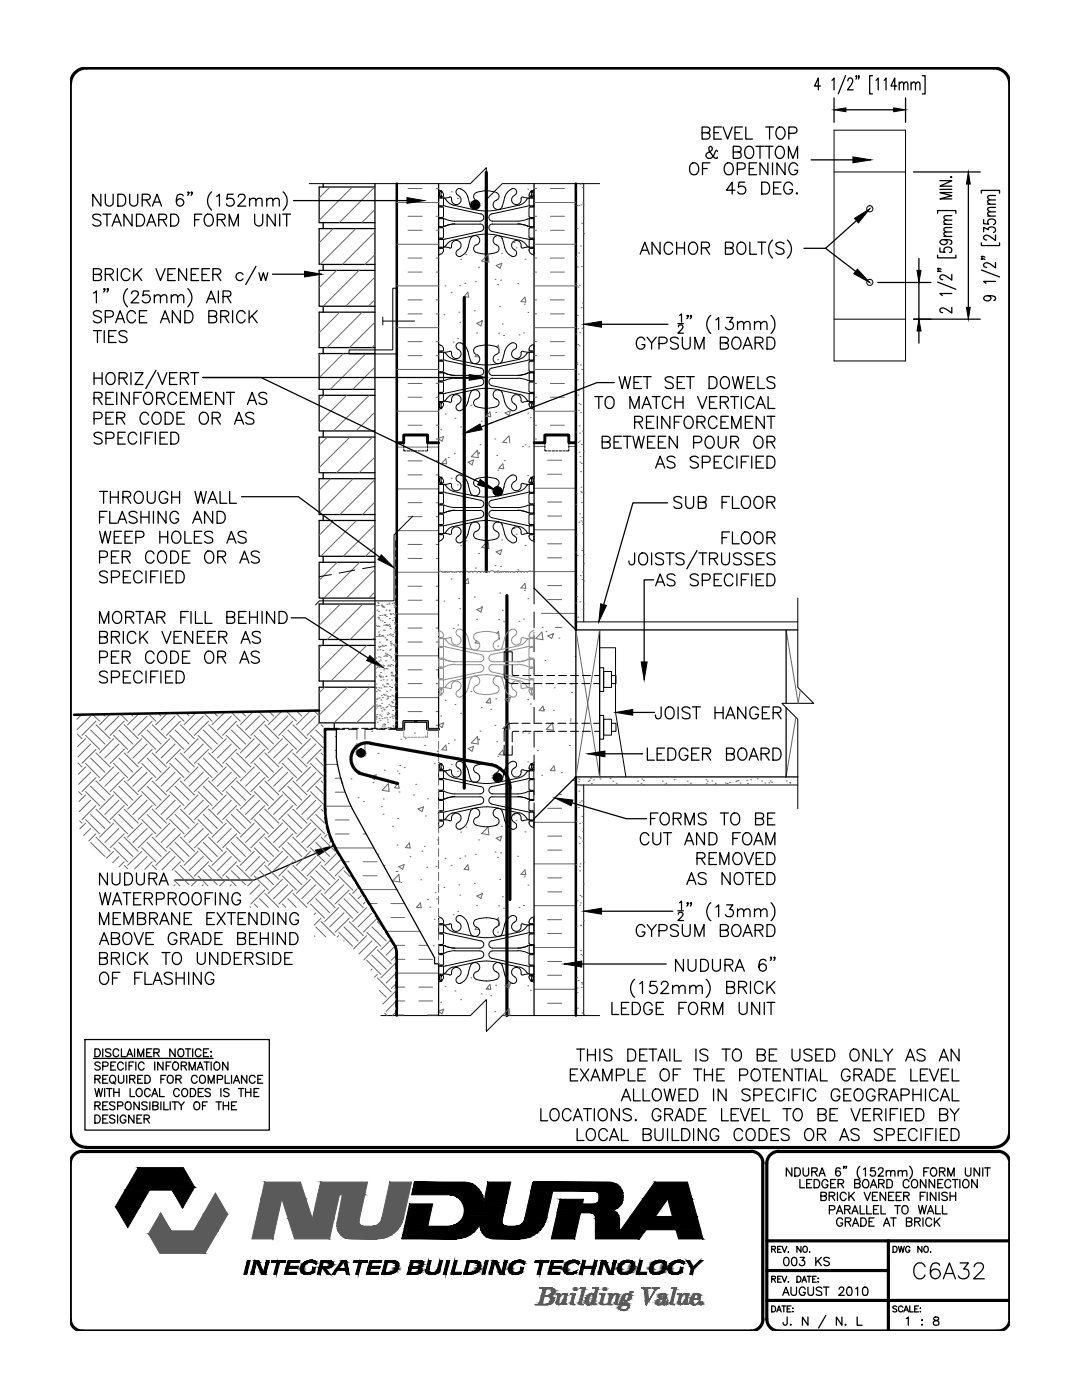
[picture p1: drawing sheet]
<svg xmlns="http://www.w3.org/2000/svg" width="216mm" height="279mm" viewBox="0 0 216 279" stroke-linecap="round" stroke-linejoin="round" font-family="sans-serif">
<!-- layer: TEXT -->
<g fill="none" stroke="#000" stroke-width=".25">
<path d="M163.7 17.2h-1.2l.8-1.6v2.3M166 16l.4-.4v2.3M166.4 19.5v4.9M168.7 15.1l-1.4 3.6M169.2 16.2v-.2a.49 .49 0 0 1 .3-.4 .49 .49 0 0 1 .5 .1l.1 .1a.97 .97 0 0 1-.2 1l-.8 1.1h1.1M170.9 15.2v.2v-.3l-.1 .7M171.4 15.2l-.1 .2v-.2v-.1l.1 .1-.1 .6M174.1 15.1h-.6v3.6h.6M174.8 16l.4-.4v2.3M176.4 16l.4-.4v2.3M179 17.2h-1.2l.7-1.6v2.3M179.4 16.8l.4-.4 .4 .1 .1 1.4"/>
<path d="M179.4 16.4v1.5M180.3 16.8l.4-.4 .4 .1 .1 1.4M180.7 19.5v4.9M181.8 16.8l.4-.4 .4 .1 .1 1.4M181.8 16.4v1.5M182.7 16.8l.4-.4 .4 .1 .1 1.4M184 15.1h.6v3.6h-.6M20.1 38.8v2.3l-1.6-2.3v2.3M21 38.8v1.7a.79 .79 0 0 0 .8 .6 .79 .79 0 0 0 .8-.6v-1.7M23.5 38.8h.8a1.28 1.28 0 0 1 .8 1.1 1.28 1.28 0 0 1-.8 1.2h-.8zM25.9 38.8v1.7a.81 .81 0 0 0 .8 .6 .81 .81 0 0 0 .8-.6v-1.7M28.4 39.9h1a.65 .65 0 0 0 .6-.7l-.3-.4h-1.3v2.3"/>
<path d="M29.2 39.9l.8 1.2M36.5 39.1a.68 .68 0 0 0-.6-.3 .68 .68 0 0 0-.6 .4 1.69 1.69 0 0 0 .2 1.8 .74 .74 0 0 0 1.1-.3 .74 .74 0 0 0-.5-1 .74 .74 0 0 0-.9 .6M37.7 38.4h-.3l.2-.1 .1 .1-.3 .6M38.4 38.4h-.3l.1-.1 .2 .1-.3 .6M42.2 38.3a2.44 2.44 0 0 0 0 3.6M43.2 39.2l.6-.4v2.3M46.5 38.8h-1.1l-.1 1a.84 .84 0 0 1 1.2-.1 .84 .84 0 0 1-.1 1.3 .84 .84 0 0 1-1.2-.3M47.6 39.3a.49 .49 0 0 1 .4-.5h.4a.56 .56 0 0 1 .4 .9l-1.4 1.4h1.6M49.8 40a.85 .85 0 0 1 1.1-.3l.2 1.4M49.8 39.6v1.5M51.1 40a.83 .83 0 0 1 1.1-.3l.1 1.4M53.2 40a.83 .83 0 0 1 1.2-.3l.1 1.4"/>
<path d="M53.2 39.6v1.5M54.5 40a.85 .85 0 0 1 1.1-.3l.1 1.4M56.5 38.3a2.44 2.44 0 0 1 0 3.6M137.8 32.8a.9 .9 0 0 1 1-.3 .9 .9 0 0 1 .6 .9 1.08 1.08 0 0 1-.3 1.1 1.08 1.08 0 0 1-1.1 .3 1.58 1.58 0 0 1-.2-2zM140.1 26.5l1.3-.1a.56 .56 0 0 0 0-.9l-1.3-.2v2.5h1a.64 .64 0 0 0 .6-.7 .64 .64 0 0 0-.6-.6M140.2 33.6h.9M141.7 32.5h-1.5v2.4M142.5 26.5h.9M143.1 30.2l-.2-.2-.2 .3a1.13 1.13 0 0 1-1.6 1.2 .54 .54 0 0 1 0-.9l.8-.5a.51 .51 0 0 0 .2-.5 .51 .51 0 0 0-.3-.4l-.3 .1a.98 .98 0 0 0 .3 1.2l.8 1 .4 .1 .1-.2M143.9 25.3h-1.4v2.5h1.4M144.3 25.3l.9 2.5 .9-2.5M144.7 32.8a.89 .89 0 0 1 1-.3 .89 .89 0 0 1 .6 .9 1.04 1.04 0 0 1-.2 1.2 1.04 1.04 0 0 1-1.1 .2 1.51 1.51 0 0 1-.3-2z"/>
<path d="M146.3 30.3l1.4-.1a.56 .56 0 0 0 0-.9l-1.4-.1v2.4l1.4-.1a.65 .65 0 0 0 .2-.7 .65 .65 0 0 0-.6-.5M146.7 38h-1.7l1.1-1.6v2.3M146.7 26.5h.8M147.1 33.8l1.4-.2a.65 .65 0 0 0 .2-.6 .65 .65 0 0 0-.6-.5h-1v2.4M148.1 25.3h-1.4v2.5h1.4M148.6 36.4h-1.1l-.2 1a.85 .85 0 0 1 1.3 0 .85 .85 0 0 1-.2 1.2 .85 .85 0 0 1-1.2-.3M148.8 29.5a.87 .87 0 0 1 1-.3 .87 .87 0 0 1 .6 .9 1.03 1.03 0 0 1-.2 1.2 1.03 1.03 0 0 1-1.2 .2 1.58 1.58 0 0 1-.2-2zM148.8 25.3v2.5h1.4M149.5 33.6h.9M150.8 29.2h1.7M151 32.5h-1.5v2.4h1.5M151.7 29.2v2.4"/>
<path d="M152 36.4h.8a1.29 1.29 0 0 1 .8 1.1 1.29 1.29 0 0 1-.8 1.2h-.8zM152.7 29.2h1.5M152.8 25.3h1.6M153.2 32.5v2.4l-1.5-2.4v2.4M153.5 29.2v2.4M153.6 25.3v2.5M154.1 32.5v2.4M154.4 37.5h.9M155 29.5l.2-.2a.91 .91 0 0 1 1.3 .8 1.03 1.03 0 0 1-.2 1.2 1.03 1.03 0 0 1-1.1 .2 1.45 1.45 0 0 1-.2-2zM155 25.7a.89 .89 0 0 1 1.1-.3 .89 .89 0 0 1 .5 .9 1.16 1.16 0 0 1-1.1 1.5 1.47 1.47 0 0 1-.5-2.1zM155.8 36.4h-1.4v2.3h1.4M156.6 32.5v2.4l-1.6-2.4v2.4"/>
<path d="M157.3 31.6v-2.4l.9 2.4 .9-2.4v2.4M157.4 26.6h1.1a.64 .64 0 0 0 .5-.6 .64 .64 0 0 0-.5-.7h-1.1v2.5M158.1 36.9a.89 .89 0 0 0-1-.6 .89 .89 0 0 0-.7 1 1.07 1.07 0 0 0 .2 1.1 1.07 1.07 0 0 0 1.1 .2l.4-.4v-.4h-.6M158.9 38.6l.1-.1 .1 .1zM159.1 33.1a.89 .89 0 0 0-1-.6 .89 .89 0 0 0-.7 .9 1.08 1.08 0 0 0 .3 1.1 1.08 1.08 0 0 0 1.1 .3l.3-.5v-.3h-.5M161.9 31.9h8.3M168.8 21.9h9.5M182.3 34.3h13.3M187.6 36.1h2.3l-2.3 1.1h2.3M187.6 37.8h2.3M189.7 35.3h.2zM189.9 38.4h-2.3l2.3 .7-2.3 .6h2.3"/>
<path d="M193.2 36.7v24.6M195.8 38.6v-.6h3.6v.6M198.6 39.9h-1.4l-.1 .5 .4 .4M198.6 39l-1.4 .1-.1 .4 .4 .4M18.6 54.8h1.1a.64 .64 0 0 0 .5-.7l-.1-.3-.4-.2h-1.1v2.4h1.1a.6 .6 0 0 0 .5-.4 .6 .6 0 0 0-.2-.7l-.3-.1M18.6 58.5l.6-.4v2.3M20.1 43.1a.91 .91 0 0 0-1.6 .2l.5 .5a1.24 1.24 0 0 1 1.1 .6v.4a1.08 1.08 0 0 1-1.6 0M20.5 42.7h1.7M20.9 57.7l-.1 .1-.1-.1h.2v.2l-.2 .4M21 54.8l1.4-.2a.56 .56 0 0 0 0-.9l-1.4-.1v2.4M21.4 42.7v2.4M21.6 57.7l-.1 .1-.1-.1h.2v.2l-.2 .4"/>
<path d="M21.8 54.8l.8 1.2M22.4 45.1l.9-2.4 .9 2.4M22.7 44.3h1.1M23.4 53.6v2.4M25.5 57.6a2.44 2.44 0 0 0 0 3.6M25.9 54.2a.9 .9 0 0 0-1-.6 .9 .9 0 0 0-.7 .9 1.09 1.09 0 0 0 .2 1.2 1.09 1.09 0 0 0 1.2 .2l.3-.5M26.3 58.6v-.3a.81 .81 0 0 1 1.1-.1 .52 .52 0 0 1 .1 .8l-1.4 1.4h1.6M26.3 42.7v2.4l-1.6-2.4v2.4M26.7 53.6v2.4M27.2 42.7h.8a1.26 1.26 0 0 1 .9 1.2 1.26 1.26 0 0 1-.9 1.2h-.8zM27.3 54.6l1 1.4M28.3 53.6l-1.6 1.6"/>
<path d="M29.3 45.1l.9-2.4 .9 2.4M29.6 44.3h1.1M29.8 58.1h-1.2l-.1 1a.85 .85 0 0 1 1.3 0 .85 .85 0 0 1-.2 1.2 .85 .85 0 0 1-1.2-.3M30.4 41.1l.9-2.3 .9 2.3M30.7 40.3h1.2M30.8 59.3l.5-.5 .6 .2 .1 1.4M30.8 58.8v1.6M31.1 53.6l.9 2.4 .9-2.4M31.7 43.8h1.3a.59 .59 0 0 0 0-1l-1.3-.1v2.4M32 59.3l.6-.5 .6 .2 .1 1.4M32.5 43.8l.7 1.3M33.5 54.8h.9"/>
<path d="M34.1 42.7h.8a1.26 1.26 0 0 1 .8 1.2 1.26 1.26 0 0 1-.8 1.2h-.8zM34.2 59.3l.5-.5 .6 .2 .1 1.4M34.2 58.8v1.6M35 53.6h-1.5v2.4h1.5M35.4 59.3l.6-.5 .5 .2 .2 1.4M37.2 53.6v2.4l-1.5-2.4v2.4M37.5 57.6a2.44 2.44 0 0 1 0 3.6M38.2 54.8h.8M38.8 43.8h.9M39.6 53.6h-1.4v2.4h1.4M40.3 42.7h-1.5v2.4M40.3 54.8h.9"/>
<path d="M41 43.1a.89 .89 0 0 1 1-.3 .89 .89 0 0 1 .6 .8 1.03 1.03 0 0 1-.3 1.2 1.03 1.03 0 0 1-1.1 .2 1.47 1.47 0 0 1-.2-1.9zM41.5 59.6h1.2M41.8 53.6h-1.5v2.4h1.5M42.5 54.8h1a.65 .65 0 0 0 .5-.7l-.2-.4-.3-.1h-1v2.4M43.2 54.8l.8 1.2M43.4 43.8h1.3a.59 .59 0 0 0 0-1l-1.3-.1v2.4M43.6 58.1v2.3M44.1 43.8l.8 1.3M44.5 59.2l1.4-.1a.59 .59 0 0 0 0-.9l-1.4-.1v2.3M45.3 59.2l.8 1.2M45.7 45.1v-2.4l.9 2.4 1-2.4v2.4M48.5 54.8a.77 .77 0 0 0-1.2-.2 .77 .77 0 0 0 0 1.2 .77 .77 0 0 0 1.2-.1"/>
<path d="M50.8 42.7v1.7a.82 .82 0 0 0 .8 .7 .82 .82 0 0 0 .8-.7v-1.7M51.1 53.2l-2.1 3.6M51.7 54.4l.4 1.6 .4-1.6 .5 1.6 .4-1.6M54.4 54.7h6.4M54.9 42.7v2.4l-1.6-2.4v2.4M55.8 42.7v2.4M56.4 42.7h1.6M57.2 42.7v2.4M58.6 40h22.6M127.7 50.7l1-2.4 .9 2.4M128.1 49.9h1.1M131.7 48.3v2.4l-1.6-2.4v2.4"/>
<path d="M134.2 48.9a.87 .87 0 0 0-1-.6 .87 .87 0 0 0-.7 1 1.03 1.03 0 0 0 .2 1.1 1.03 1.03 0 0 0 1.2 .2l.3-.4M135 48.3v2.4M135 49.5h1.6M136.6 48.3v2.4M137.6 48.7a.89 .89 0 0 1 1-.3 .89 .89 0 0 1 .6 .9 1.04 1.04 0 0 1-.2 1.1 1.04 1.04 0 0 1-1.1 .2 1.51 1.51 0 0 1-.3-1.9zM140 49.5l1.4-.2a.56 .56 0 0 0 0-.8l-1.4-.2v2.4M140.8 49.5l.8 1.2M144.8 49.5l1.3-.2a.56 .56 0 0 0 0-.8l-1.3-.2v2.4l1.3-.1a.65 .65 0 0 0 .2-.7 .65 .65 0 0 0-.5-.4M147.5 48.5a.89 .89 0 0 1 1.3 .8 1.03 1.03 0 0 1-.2 1.1 1.03 1.03 0 0 1-1.1 .2 1.52 1.52 0 0 1 0-2.1zM149.6 48.3v2.4h1.4M151.2 48.3h1.6M152 48.3v2.4"/>
<path d="M154.1 47.9a2.48 2.48 0 0 0 0 3.6M156.4 48.7a1.08 1.08 0 0 0-1.6 0 .61 .61 0 0 0 .5 .6l.7 .3a.58 .58 0 0 1 .4 .4 .58 .58 0 0 1-.2 .6 1.13 1.13 0 0 1-1.4-.2M157.1 47.9a2.39 2.39 0 0 1 0 3.6M164.7 49.6l6 4.6M170.9 44.1l-6.2 5.5h-4.3M175.1 56.4h10.7M183.4 51.6v2.4M183.4 56.4v7.3M187.1 50.9v.6h3.6v-.6M187.1 42.6v-.6h3.6v.6M187.1 56.3l3.6 1.4M187.2 54.1h.1h-.2l.7 .1"/>
<path d="M187.2 53.6l.1 .1h-.1h-.1l.1-.1 .6 .1M187.6 49.5v.8l1 .1a.57 .57 0 0 1 .1-1 .75 .75 0 0 1 .9 0 .75 .75 0 0 1 .2 .9l-.3 .1M188.4 47.8a.58 .58 0 0 1 .6 .6 .79 .79 0 0 1-.7 .4 .79 .79 0 0 1-.7-.5l.1-.3a2.51 2.51 0 0 1 2.1 0l.1 .5-.1 .2-.2 .1M188.4 47.2h1.5M188.4 44.8h1.5M189.9 58.6h-2.3l.4 .4M189.9 54.8v1.1a2.91 2.91 0 0 0-1.9-1.1 .49 .49 0 0 0-.4 .3 .49 .49 0 0 0 .1 .6l.4 .1M189.9 46.3l-1.5 .1v.4l.4 .4M189.9 45.4l-1.5 .1v.4l.4 .4M189.9 43.9l-1.5 .1v.6l.4 .2M189.9 43l-1.5 .1v.4l.4 .4M195.8 48.5v.5h3.6v-.5"/>
<path d="M195.8 53.9l3.6 1.4M195.9 51.6l.2 .1-.2 .1-.1-.1 .1-.1 .6 .2M195.9 51.2l.2 .1h-.2h-.1l.1-.1 .6 .1M196.3 46.3v-.9l.9 .4v-.2a.79 .79 0 0 1 .9-.3 .79 .79 0 0 1 .5 .7v.3l-.4 .1M196.3 43.8v.8l1 .1a.57 .57 0 0 1 .1-.9l.4-.1a.64 .64 0 0 1 .7 .2 .64 .64 0 0 1 .1 .7l-.4 .2M197.1 59a.64 .64 0 0 1 .7 .6 .79 .79 0 0 1-.8 .5 .79 .79 0 0 1-.7-.6 1 1 0 0 1 1.3-.5l1 .3v.6l-.3 .1M197.1 43.1h1.5M197.1 40.8h1.5M198.6 56.2h-2.3l.4 .3M198.6 52.4v1.1a2.81 2.81 0 0 0-1.9-1.1l-.4 .3v.4l.6 .3M198.6 46.9v1.1a2.7 2.7 0 0 0-1.9-1.1 .49 .49 0 0 0-.4 .3 .49 .49 0 0 0 .1 .5l.5 .2M198.6 42.3l-1.4 .1-.1 .3 .4 .4"/>
<path d="M198.6 41.4l-1.4 .1-.1 .4 .4 .4M18.6 66h1.6M18.8 79.4h1.3a.55 .55 0 0 0 0-1l-1.3-.1v2.4M18.8 74.4v2.3M18.8 75.5h1.6M19.4 66v2.4M19.6 79.4l.8 1.3M20.2 62.3a1.08 1.08 0 0 0-1.6 0 .61 .61 0 0 0 .5 .7l.7 .3a.63 .63 0 0 1 .4 .7 1 1 0 0 1-1.6 0M20.4 74.4v2.3M20.8 66v2.4M21 63.3h1a.67 .67 0 0 0 .6-.8l-.2-.4-.4-.1h-1v2.4M21.1 79.4h1"/>
<path d="M21.6 74.5a.89 .89 0 0 1 1.4 .8 1.03 1.03 0 0 1-.3 1.1 1.03 1.03 0 0 1-1.1 .2 1.43 1.43 0 0 1 0-2.1zM21.7 67.1h.9M22.6 78.3h-1.5v2.4h1.5M23.1 64.4l.9-2.4 .9 2.4M23.2 66h-1.5v2.4h1.5M23.3 78.3v2.4M23.4 63.6h1.1M23.8 75.5l1.3-.1a.54 .54 0 0 0 0-.9l-1.3-.1v2.3M24.6 75.5l.8 1.2M25.3 66.3a.88 .88 0 0 0-.8-.4 .88 .88 0 0 0-.7 .6l.2 .4 .9 .3a.58 .58 0 0 1 .4 .6 .58 .58 0 0 1-.5 .6l-.8-.1-.2-.3M25.8 78.3v2.4l-1.6-2.4v2.4M26.1 74.4v2.3"/>
<path d="M26.7 79.4h.9M26.9 74.4h1.6l-1.6 2.3h1.6M27 62.6a.87 .87 0 0 0-1-.6 .87 .87 0 0 0-.7 .9 1.16 1.16 0 0 0 1.2 1.5l.5-.6M27.8 63.1h1M28.2 78.3h-1.5v2.4M28.9 78.6l.2-.2a.91 .91 0 0 1 1.4 .8 1.03 1.03 0 0 1-.3 1.2 1.03 1.03 0 0 1-1.1 .2 1.45 1.45 0 0 1-.2-2zM29.3 62h-1.5v2.4h1.5M31.1 73.9l-2 3.6M31.3 79.4h1.3a.61 .61 0 0 0 0-1l-1.3-.1v2.4M31.5 74.4l.9 2.3 .9-2.3M32 64.4l.9-2.4 .9 2.4M32.1 79.4l.7 1.3"/>
<path d="M32.4 63.6h1.1M33.8 75.5h1M35.2 78.9a.89 .89 0 0 0-1-.6 .89 .89 0 0 0-.7 .9 1.06 1.06 0 0 0 .3 1.2 1.06 1.06 0 0 0 1.1 .2l.3-.5M35.3 74.4h-1.5v2.3h1.5M36 75.5l1.4-.1a.54 .54 0 0 0 0-.9l-1.4-.1v2.3M36 62v2.4l-1.6-2.4v2.4M36 79.4h.9M36.8 75.5l.8 1.2M36.9 62h.8a1.29 1.29 0 0 1 .8 1.2 1.29 1.29 0 0 1-.8 1.2h-.8zM37.5 78.3h-1.5v2.4h1.5M38.1 74.4h1.5M38.8 74.4v2.3"/>
<path d="M40.9 79.4h.9M41.2 60.4l.9-2.3 .9 2.3M41.7 63.1l1.3-.1a.56 .56 0 0 0 0-.9l-1.3-.1v2.4l1.3-.1a.65 .65 0 0 0 .2-.7 .65 .65 0 0 0-.5-.5M42.3 78.3h-1.4v2.4h1.4M44 63.1l1.4-.1a.51 .51 0 0 0 0-.9l-1.4-.1v2.4M44.6 78.3v2.4l-1.6-2.4v2.4M44.8 63.1l.8 1.3M45.2 78.3h1.6M46 78.3v2.4M46.4 62v2.4M48.9 62.6a.87 .87 0 0 0-1-.6 .87 .87 0 0 0-.7 .9 1.16 1.16 0 0 0 1.2 1.5l.5-.6M49.7 79.9h1.2"/>
<path d="M49.7 62v2.4M50.3 63l1 1.4M51.3 62l-1.6 1.6M53.2 78.6a.87 .87 0 0 0-.8-.3 .87 .87 0 0 0-.7 .6l.2 .3 .9 .4a.59 .59 0 0 1 .4 .8 1.02 1.02 0 0 1-1.5 0M93.6 75.3h-53.1h11.6l43.5 20.9M118.7 79.1h1.6M119.5 79.1v2.4M120 64.7h13.3M121.2 79.2a.89 .89 0 0 1 1.3 .8 1.08 1.08 0 0 1-1.1 1.5 1.42 1.42 0 0 1-.2-2.3zM122.6 76.4h-3.5l-23.1 8.8M123.5 75.2l.6 2.3 .6-2.3 .6 2.3 .5-2.3M126.5 76.3h.9"/>
<path d="M128 75.2h-1.5v2.3h1.5M128.3 75.2h1.6M128.7 67.9a.87 .87 0 0 0-1-.6 .87 .87 0 0 0-.7 .9 1.04 1.04 0 0 0 .2 1.1 1.04 1.04 0 0 0 1.1 .3l.4-.5v-.3h-.6M129.1 67.3l.9 1.1v1.3M129.1 75.2v2.3M130.1 79.1h1.6M131 67.3l-1 1.1M131 79.1v2.4M131.5 68.6h1a.64 .64 0 0 0 .6-.7 .64 .64 0 0 0-.6-.6h-1v2.4M133.9 79.7a.87 .87 0 0 0-1-.6 .87 .87 0 0 0-.7 .9 1.09 1.09 0 0 0 1.1 1.5l.6-.5M134.3 75.5a.92 .92 0 0 0-1.6 .2 1.24 1.24 0 0 0 1.2 .7 .58 .58 0 0 1 .4 .6 .58 .58 0 0 1-.5 .5h-.8l-.3-.3M134.7 79.1v2.4"/>
<path d="M135.1 76.3h.9M135.3 64.6h1.1M135.4 65.2l.1-.3 .5-.1 .3 .5-1 1.2h1.1M135.4 67.6a.87 .87 0 0 0-.9-.3 .87 .87 0 0 0-.7 .6l.2 .3 .9 .4a.58 .58 0 0 1 .4 .4 .58 .58 0 0 1-.2 .6 1.13 1.13 0 0 1-1.3-.3M135.6 62.9l.4-.3v1.7M136.2 67.3v1.7a.79 .79 0 0 0 .7 .7 .79 .79 0 0 0 .8-.7v-1.7M136.3 79.1v2.4M136.6 75.2h-1.5v2.3h1.5M137 75.2h1.5M137.3 63l-.1 .1-.2-.1h.3v.3l-.3 .3M137.7 75.2v2.3M138 63l-.1 .1-.2-.1h.3v.3l-.3 .3"/>
<path d="M138.7 69.7v-2.4l.8 2.4 1-2.4v2.4M139.2 79.1l.9 2.4 .9-2.4M141.5 75.2h.8a1.35 1.35 0 0 1 .3 2.3h-1.1zM141.8 62.9a2.39 2.39 0 0 0 0 3.6M142.8 63.8l.6-.4v2.4M143.1 79.1h-1.5v2.4h1.5M143.7 68.4l1.4-.1a.51 .51 0 0 0 0-.9l-1.4-.1v2.4h1.1a.6 .6 0 0 0 .5-.5 .6 .6 0 0 0-.2-.6l-.3-.2M144 75.5l.2-.2a.91 .91 0 0 1 1.4 .8 1.06 1.06 0 0 1-.3 1.1 1.06 1.06 0 0 1-1.1 .3 1.45 1.45 0 0 1-.2-2zM145 63.4h1.2l-.6 .9a.77 .77 0 0 1 .8 .9 .77 .77 0 0 1-1.1 .6l-.3-.2-.2-.3M145.8 79.1h1.6M146.1 75.2l.6 2.3 .5-2.3 .6 2.3 .6-2.3M146.2 67.6a.89 .89 0 0 1 1.1-.3 .89 .89 0 0 1 .5 .9 1.07 1.07 0 0 1-.2 1.1 1.07 1.07 0 0 1-1.1 .3 1.51 1.51 0 0 1-.3-2z"/>
<path d="M146.6 79.1v2.4M147.2 64.6l.5-.4 .6 .1 .1 1.5M147.2 64.2v1.6M147.9 79.1v2.4M148.3 69.7l.9-2.4 .9 2.4M148.4 64.6l.6-.4 .5 .1 .2 1.5M148.6 68.9h1.1M149.1 76.3h.9M150.4 79.7a.87 .87 0 0 0-1-.6 .87 .87 0 0 0-.7 .9 1.04 1.04 0 0 0 .3 1.2 1.04 1.04 0 0 0 1.1 .2l.3-.4M150.6 64.6l.5-.4 .6 .1 .1 1.5M150.6 75.2h-1.5v2.3h1.5M150.6 64.2v1.6"/>
<path d="M150.7 68.4l1.3-.1a.56 .56 0 0 0 0-.9l-1.3-.1v2.4M151.2 75.2v2.3h1.4M151.4 68.4l.8 1.3M151.8 64.6l.6-.4 .5 .1 .1 1.5M153 67.3h.9a1.29 1.29 0 0 1 .7 1.2 1.29 1.29 0 0 1-.7 1.2h-.9zM153.3 79.1v2.4h1.3M153.9 62.9a2.48 2.48 0 0 1 0 3.6M154.6 75.5a.88 .88 0 0 0-.8-.4 .88 .88 0 0 0-.8 .6l.3 .4 .9 .3a.58 .58 0 0 1 .4 .6 .58 .58 0 0 1-.5 .5h-.8l-.3-.3M182.3 63.7h13.3M183.4 66.1v2.4M189.9 61.4v1.1a3 3 0 0 0-1.9-1l-.4 .3v.3l.2 .2 .3 .1M18.8 83.6h1a.64 .64 0 0 0 .6-.7 .64 .64 0 0 0-.6-.6h-1v2.4"/>
<path d="M19.9 98.1h1.5M20.4 86.6a.92 .92 0 0 0-1.6 .2 1.24 1.24 0 0 0 1.1 .7 .58 .58 0 0 1 .2 1 1.08 1.08 0 0 1-1.3-.2M20.7 98.1v2.3M21.1 87.5h1.1a.61 .61 0 0 0 .6-.6 .61 .61 0 0 0-.6-.6h-1.1v2.3M21.1 83.4h1M22 98.1v2.3M22 99.2h1.6M22.6 82.3h-1.5v2.4h1.5M23.3 83.4l1.4-.1a.51 .51 0 0 0 0-.9l-1.4-.1v2.4M23.6 87.4h.8M23.6 98.1v2.3M24.1 83.4l.8 1.3"/>
<path d="M24.5 99.2l1.4-.1a.56 .56 0 0 0 0-.9l-1.4-.1v2.3M25 86.3h-1.4v2.3h1.4M25.3 99.2l.8 1.2M27 98.4l.2-.2a.91 .91 0 0 1 1.4 .8 1.04 1.04 0 0 1-.2 1.1 1.04 1.04 0 0 1-1.2 .3 1.45 1.45 0 0 1-.2-2zM27.3 86.8a.87 .87 0 0 0-1-.5 .87 .87 0 0 0-.7 .9 1.09 1.09 0 0 0 1.1 1.4l.6-.5M28.1 86.3v2.3M29 87.4h.9M29.4 98.1v1.7a.79 .79 0 0 0 .8 .7 .79 .79 0 0 0 .8-.7v-1.7M29.6 82.9a.87 .87 0 0 0-1-.6 .87 .87 0 0 0-.6 .9 1.07 1.07 0 0 0 .2 1.1 1.07 1.07 0 0 0 1.1 .3l.3-.5M30.5 86.3h-1.5v2.3M30.8 82.4a.89 .89 0 0 1 1.3 .8 1.04 1.04 0 0 1-.2 1.1 1.04 1.04 0 0 1-1.1 .3 1.43 1.43 0 0 1 0-2.2zM31 86.3v2.3"/>
<path d="M31.9 87.4h.9M32.9 82.3h.9a1.26 1.26 0 0 1 .8 1.2 1.26 1.26 0 0 1-.8 1.2h-.9zM33.4 86.3h-1.5v2.3h1.5M33.5 98.7a.87 .87 0 0 0-1-.6 .87 .87 0 0 0-.7 .9 1.04 1.04 0 0 0 .2 1.1 1.04 1.04 0 0 0 1.1 .3l.3-.3 .1-.5h-.6M34.1 86.3h.8a1.28 1.28 0 0 1 .8 1.1 1.28 1.28 0 0 1-.8 1.2h-.8zM34.3 99.2h1.5M34.3 98.1v2.3M35.3 83.4h1M35.8 98.1v2.3M36.8 82.3h-1.5v2.4h1.5M38.2 80.7v-2.4l.9 2.4 .9-2.4v2.4M38.9 98.1l.6 2.3 .6-2.3 .5 2.3 .6-2.3"/>
<path d="M40.2 82.4a1.13 1.13 0 0 1 1.4 .5 1.13 1.13 0 0 1-.3 1.4 .87 .87 0 0 1-1 .3 .87 .87 0 0 1-.5-.8 1.39 1.39 0 0 1 .4-1.4zM41.8 99.7h1.2M42.3 83.4l1.4-.1a.51 .51 0 0 0 0-.9l-1.4-.1v2.4M43.2 83.4l.8 1.3M43.9 98.1v2.3h1.4M45.8 98.1v2.3h1.4M46.8 84.7l.9-2.4 .9 2.4M47.1 83.9h1.2M48.2 99.1h11.3l16.2 12.1M49.4 80.7l.9-2.4 .9 2.4M50.6 82.6a1.08 1.08 0 0 0-1.6 0 .61 .61 0 0 0 .5 .7l.7 .3a.58 .58 0 0 1 .4 .4 .58 .58 0 0 1-.2 .6 1.22 1.22 0 0 1-1.4-.3M120.2 88.2l1.3-.1a.51 .51 0 0 0 0-.9l-1.3-.1v2.3h1a.6 .6 0 0 0 .6-.4 .6 .6 0 0 0-.3-.7l-.3-.1"/>
<path d="M122.5 88.2h1M124 87.1h-1.5v2.3h1.5M124.3 87.1h1.7M125.2 87.1v2.3M125.7 81.5v-2.4l.9 2.4 .9-2.4v2.4M126.3 87.1l.5 2.3 .6-2.3 .6 2.3 .5-2.3M126.6 84.2l1.4-.1a.59 .59 0 0 0 0-.9l-1.4-.1v2.4M127.4 84.2l.8 1.3M128.1 81.5l.9-2.4 .9 2.4M128.5 80.7h1.1M129 84.2h.9M129.2 88.2h.9"/>
<path d="M130.5 83.1h-1.5v2.4h1.5M130.7 87.1h-1.5v2.3h1.5M130.8 93.4l.9-2.4 .9 2.4M131.2 83.1v2.4M131.2 92.6h1.1M131.4 88.2h.9M132.9 87.1h-1.5v2.3h1.5M133.7 83.1v2.4l-1.6-2.4v2.4M134.5 84.2h1M134.7 91.4a.88 .88 0 0 0-.9-.4 .88 .88 0 0 0-.7 .6l.2 .3 .9 .4a.61 .61 0 0 1 .3 1 1.05 1.05 0 0 1-1.4-.2M134.7 80.2h1.6M135.1 87.1v2.3l-1.6-2.3v2.3"/>
<path d="M136 99.4a.87 .87 0 0 0-.8-.4 .87 .87 0 0 0-.7 .7l.2 .3 .9 .4a.58 .58 0 0 1 .4 .4 .58 .58 0 0 1-.2 .6 1.13 1.13 0 0 1-1.3-.3M136 83.1h-1.5v2.4M136.7 83.4a.89 .89 0 0 1 1-.3 .89 .89 0 0 1 .6 .9 1.04 1.04 0 0 1-.2 1.1 1.04 1.04 0 0 1-1.1 .3 1.51 1.51 0 0 1-.3-2zM136.8 99.1v1.7a.79 .79 0 0 0 .8 .7 .79 .79 0 0 0 .8-.7v-1.7M138.4 88.3h1.1a.64 .64 0 0 0 .5-.6 .64 .64 0 0 0-.5-.6h-1.1v2.3M139.1 84.2h1a.59 .59 0 0 0 .6-.6l-.2-.4-.4-.1h-1v2.4M139.3 91.4a.92 .92 0 0 0-1.6 .2 1.24 1.24 0 0 0 1.2 .7 .58 .58 0 0 1 .2 1 1.08 1.08 0 0 1-1.4-.2M139.9 84.2l.8 1.3M140.1 92.3h1.1a.61 .61 0 0 0 .5-.6 .61 .61 0 0 0-.5-.7h-1.1v2.4M140.9 87.4a.89 .89 0 0 1 1-.3 .89 .89 0 0 1 .6 .9 1.07 1.07 0 0 1-.2 1.1 1.07 1.07 0 0 1-1.1 .3 1.51 1.51 0 0 1-.3-2zM141.6 80.2h.9M142.5 92.2h.9"/>
<path d="M143.1 83.7a.87 .87 0 0 0-1-.6 .87 .87 0 0 0-.7 .9 1.03 1.03 0 0 0 .2 1.2 1.03 1.03 0 0 0 1.1 .2l.4-.5M143.3 87.1v1.7a.79 .79 0 0 0 .8 .6 .79 .79 0 0 0 .8-.6v-1.7M143.7 80.2h1.4a.54 .54 0 0 0 0-1l-1.4-.1v2.4M143.9 84.2h.9M144 91h-1.5v2.4h1.5M144.5 80.2l.8 1.3M145.3 83.1h-1.4v2.4h1.4M145.6 99.1h-1.5v2.4M145.8 88.2l1.4-.1a.56 .56 0 0 0 0-.9l-1.4-.1v2.3M146 85.5v-2.4l.9 2.4 .9-2.4v2.4M146.1 99.1v2.4h1.4M146.2 91.6a.87 .87 0 0 0-1-.6 .87 .87 0 0 0-.7 .9 1.09 1.09 0 0 0 1.2 1.5l.5-.5"/>
<path d="M146.6 88.2l.8 1.2M147 91v2.4M147.9 92.2h1M148.2 99.4l.2-.2a.89 .89 0 0 1 1.3 .8 1.04 1.04 0 0 1-.2 1.1 1.04 1.04 0 0 1-1.1 .3 1.45 1.45 0 0 1-.2-2zM148.7 84.2h1M149.4 91h-1.5v2.4M150 91v2.4M150.2 83.1h-1.5v2.4h1.5M150.7 99.4l.2-.2a1.01 1.01 0 0 1 1.2 .2 1.01 1.01 0 0 1 .1 1.2 .91 .91 0 0 1-.9 .9 .91 .91 0 0 1-.9-.9v-.6zM150.7 87.4l.2-.2a1.01 1.01 0 0 1 1.2 .2 1.01 1.01 0 0 1 .1 1.1 .91 .91 0 0 1-.9 1 .91 .91 0 0 1-.9-1v-.5zM150.9 81.5l.9-2.4 .9 2.4M150.9 92.2h.9"/>
<path d="M151.2 80.7h1.2M152.4 91h-1.5v2.4h1.5M152.5 83.1v2.4l-1.6-2.4v2.4M153 88.2l1.4-.1a.56 .56 0 0 0 0-.9l-1.4-.1v2.3M153 91h.9a1.28 1.28 0 0 1 .8 1.2 1.28 1.28 0 0 1-.8 1.2h-.9zM153 83.1h1.6M153.9 83.1v2.4M153.9 88.2l.7 1.2M19.9 106l.5 2.4 .6-2.4 .6 2.4 .5-2.4M19.9 111.2l1.3-.1a.65 .65 0 0 0 .2-.7 .65 .65 0 0 0-.5-.4h-1v2.4M19.9 103.2h.9M21.4 102.1h-1.5v2.3"/>
<path d="M21.4 114.3a.88 .88 0 0 0-.8-.4 .88 .88 0 0 0-.7 .6l.2 .4 1.1 .4a.59 .59 0 0 1 0 .9 1.13 1.13 0 0 1-1.3-.2M21.9 102.1v2.3h1.4M22.2 115.2h1.1a.64 .64 0 0 0 .6-.6 .64 .64 0 0 0-.6-.7h-1.1v2.4M22.2 111.1h.9M22.8 107.1h.9M23.5 104.4l.9-2.3 .9 2.3M23.7 110h-1.5v2.4h1.5M23.8 103.6h1.1M24.3 106h-1.5v2.4h1.5M24.4 111.1l1.4-.1a.56 .56 0 0 0 0-.9l-1.4-.1v2.4M24.6 115.1h.9M24.9 107.1h1"/>
<path d="M25.2 111.1l.8 1.3M26.1 113.9h-1.5v2.4h1.5M26.4 106h-1.5v2.4h1.5M27.1 107.3h1a.63 .63 0 0 0 .6-.5 .63 .63 0 0 0-.2-.7l-1.4-.1v2.4M27.4 102.4a.91 .91 0 0 0-1.6 .2l.4 .5a1.24 1.24 0 0 1 1.2 .6v.4a1.08 1.08 0 0 1-1.6 0M28.1 103.2h1.6M28.1 102.1v2.3M28.4 114.5a.88 .88 0 0 0-1-.6 .88 .88 0 0 0-.7 1 1.04 1.04 0 0 0 .2 1.1 1.04 1.04 0 0 0 1.1 .2l.4-.4M29.1 113.9v2.4M29.7 102.1v2.3M30.1 115.1h.9M30.6 102.1v2.3"/>
<path d="M30.7 110.6a.87 .87 0 0 0-1-.6 .87 .87 0 0 0-.6 .9 1.03 1.03 0 0 0 .2 1.1 1.03 1.03 0 0 0 1.1 .3l.3-.5M31.6 113.9h-1.5v2.4M31.6 110.3a.89 .89 0 0 1 1.1-.3 .89 .89 0 0 1 .5 .9 1.03 1.03 0 0 1-.2 1.1 1.03 1.03 0 0 1-1.1 .3 1.51 1.51 0 0 1-.3-2zM31.9 107.1h1.6M31.9 106v2.4M32.1 113.9v2.4M33 115.1h.9M33.1 102.1v2.3l-1.5-2.3v2.3M33.5 106v2.4M34.1 110a1.29 1.29 0 0 1 1.4 .7 1.29 1.29 0 0 1-.3 1.6l-1.1 .1zM34.5 106.4a.89 .89 0 0 1 1-.3 .89 .89 0 0 1 .6 .8 1.04 1.04 0 0 1-.3 1.1 1.04 1.04 0 0 1-1.1 .3 1.47 1.47 0 0 1-.2-1.9zM34.5 113.9h-1.5v2.4h1.5"/>
<path d="M35.2 113.9h.8a1.26 1.26 0 0 1 .8 1.2 1.26 1.26 0 0 1-.8 1.2h-.8zM35.6 102.6a.87 .87 0 0 0-1-.6 .87 .87 0 0 0-.7 .9 1.09 1.09 0 0 0 1.2 1.5 .84 .84 0 0 0 .5-.9h-.5M36.4 111.1h.9M36.9 106v2.4h1.3M37.9 110h-1.5v2.4h1.5M38.5 104.4l.9-2.3 .9 2.3M38.8 103.6h1.1M38.8 107.1h.9M40.3 106h-1.5v2.4h1.5M41.1 110.3l.2-.2a.89 .89 0 0 1 1.3 .8 1.03 1.03 0 0 1-.2 1.1 1.03 1.03 0 0 1-1.1 .3 1.45 1.45 0 0 1-.2-2zM41.5 100.4l.9-2.3 .9 2.3M42.4 102.1v2.3l-1.6-2.3v2.3"/>
<path d="M42.4 106.4a.92 .92 0 0 0-1.6 .2 1.24 1.24 0 0 0 1.2 .7 .58 .58 0 0 1 .4 .4 .58 .58 0 0 1-.2 .6 1.13 1.13 0 0 1-1.4-.2M43.3 102.1h.8a1.26 1.26 0 0 1 .9 1.1 1.26 1.26 0 0 1-.9 1.2h-.8zM43.4 111.1l1.4-.1a.56 .56 0 0 0 0-.9l-1.4-.1v2.4M44.3 111.1l.7 1.3M45.3 108.4l.9-2.4 .9 2.4M45.6 107.6h1.2M47.9 112.4l.9-2.4 .9 2.4M48.2 111.6h1.1M49.1 106.4a.92 .92 0 0 0-1.6 .2 1.24 1.24 0 0 0 1.2 .7 .58 .58 0 0 1 .4 .4 .58 .58 0 0 1-.2 .6 1.13 1.13 0 0 1-1.4-.2M51.7 110.3a1.08 1.08 0 0 0-1.6 0 .61 .61 0 0 0 .5 .7l.7 .2a.56 .56 0 0 1 .4 .5 .56 .56 0 0 1-.2 .6 1.05 1.05 0 0 1-1.4-.3M126.6 110.3v1.9l-.1 .3a.56 .56 0 0 1-.9 0l-.1-.5M127.6 110.7a.87 .87 0 0 1 1-.3 .87 .87 0 0 1 .6 .8 1.06 1.06 0 0 1-.2 1.2 1.06 1.06 0 0 1-1.1 .2 1.58 1.58 0 0 1-.3-1.9z"/>
<path d="M130 110.3v2.4M130.4 115.7h-1.9v16.4M130.8 116.9l.9-2.4 .9 2.4M131.2 116.1h1.1M132.4 110.7a.88 .88 0 0 0-.9-.4 .88 .88 0 0 0-.7 .6l.2 .3 1 .4a.58 .58 0 0 1 .4 .6 .58 .58 0 0 1-.6 .5l-.8-.1-.2-.2M132.9 110.3h1.6M133.2 100.4h-6.9l-5.8 20.3M133.7 110.3v2.4M134.7 114.9a.87 .87 0 0 0-.9-.4 .87 .87 0 0 0-.7 .6l.2 .4 .9 .3a.58 .58 0 0 1 .5 .4 .58 .58 0 0 1-.2 .6 1.13 1.13 0 0 1-1.4-.2M136.5 110.7a.92 .92 0 0 0-1.6 .2 1.24 1.24 0 0 0 1.1 .7 .63 .63 0 0 1 .3 1 1.22 1.22 0 0 1-1.4-.2M139.1 109.9l-2.1 3.6M139.3 100.2l1.4-.1a.56 .56 0 0 0 0-.9l-1.4-.1v2.4l1.4-.1a.65 .65 0 0 0 .2-.7 .65 .65 0 0 0-.6-.5"/>
<path d="M139.3 114.9a1.08 1.08 0 0 0-1.6 0 .61 .61 0 0 0 .5 .7l.7 .2a.63 .63 0 0 1 .4 .8 1.08 1.08 0 0 1-1.6 0M139.5 110.3h1.5M140.1 115.8h1.1a.64 .64 0 0 0 .5-.6 .64 .64 0 0 0-.5-.7h-1.1v2.4M140.2 110.3v2.4M141.6 111.5h1a.65 .65 0 0 0 .6-.7l-.2-.3-.4-.2h-1v2.4M142.4 111.5l.8 1.2M142.5 115.7h.9M144 110.3v1.7a.79 .79 0 0 0 .8 .7 .79 .79 0 0 0 .8-.7v-1.7M144 114.5h-1.5v2.4h1.5M144.1 100.2h.9M144.1 107.3h.9M145.6 106.2h-1.5v2.3"/>
<path d="M146.1 106.2v2.3h1.4M146.2 115.1a.87 .87 0 0 0-1-.6 .87 .87 0 0 0-.7 1 1.04 1.04 0 0 0 .3 1.1 1.04 1.04 0 0 0 1.1 .2l.3-.4M147 114.5v2.4M147.9 110.7a.88 .88 0 0 0-.8-.4 .88 .88 0 0 0-.7 .6l.2 .3 .9 .4a.58 .58 0 0 1 .4 .6 .58 .58 0 0 1-.5 .5l-.8-.1-.2-.2M147.9 115.7h1M148.2 106.5l.2-.2a.89 .89 0 0 1 1.3 .7 1.09 1.09 0 0 1-1.1 1.5l-.2-.1a1.38 1.38 0 0 1-.2-1.9zM149.4 114.5h-1.5v2.4M150 114.5v2.4M150.2 110.7a.92 .92 0 0 0-1.6 .2 1.24 1.24 0 0 0 1.1 .7 .58 .58 0 0 1 .5 .6 .58 .58 0 0 1-.5 .5l-.8-.1-.3-.2M150.7 106.5l.2-.2a.91 .91 0 0 1 1.3 .7 1.09 1.09 0 0 1-1.1 1.5l-.2-.1a1.38 1.38 0 0 1-.2-1.9zM150.9 115.7h.9M151 111.5h.9"/>
<path d="M152.4 114.5h-1.5v2.4h1.5M152.5 110.3h-1.5v2.4h1.5M153 100.2l1.4-.1a.56 .56 0 0 0 0-.9l-1.4-.1v2.4M153 107.3l1.4-.1a.56 .56 0 0 0 0-.9l-1.4-.1v2.3M153 114.5h.9a1.29 1.29 0 0 1 .7 1.2 1.29 1.29 0 0 1-.7 1.2h-.9zM153.9 100.2l.7 1.3M153.9 107.3l.7 1.2M154.6 110.7a.88 .88 0 0 0-.8-.4 .88 .88 0 0 0-.8 .6l.3 .3 .9 .4a.58 .58 0 0 1 .4 .6 .58 .58 0 0 1-.5 .5l-.8-.1-.3-.2M19.9 124.4v-2.4l.9 2.4 .9-2.4v2.4M19.9 127.1l1.3-.1a.59 .59 0 0 0 0-.9l-1.3-.1v2.4l1.3-.1a.65 .65 0 0 0 .2-.7 .65 .65 0 0 0-.5-.5M19.9 131.2l1.3-.1a.65 .65 0 0 0 .2-.7 .65 .65 0 0 0-.5-.5h-1v2.5M21.4 134.3a.87 .87 0 0 0-.8-.4 .87 .87 0 0 0-.7 .6l.2 .4 1.1 .4a.59 .59 0 0 1 0 .9 1.13 1.13 0 0 1-1.3-.2"/>
<path d="M22.2 127.1l1.4-.1a.54 .54 0 0 0 0-.9l-1.4-.1v2.4M22.2 135.2h1.1a.64 .64 0 0 0 .6-.6 .64 .64 0 0 0-.6-.7h-1.1v2.4M22.2 131.1h.9M22.7 122.4l.2-.2a.89 .89 0 0 1 1.4 .7 1.09 1.09 0 0 1-1.2 1.5l-.2-.1a1.38 1.38 0 0 1-.2-1.9zM23 127.1l.8 1.3M23.7 129.9h-1.5v2.5h1.5M24.4 131.1l1.4-.1a.61 .61 0 0 0 0-.9l-1.4-.2v2.5M24.6 126v2.4M24.6 135.1h.9M25.1 123.2h1a.64 .64 0 0 0 .6-.7l-.1-.3-.5-.2h-1v2.4M25.2 131.1l.8 1.3M25.9 123.2l.8 1.2"/>
<path d="M26.1 133.9h-1.5v2.4h1.5M27.1 126.6a.87 .87 0 0 0-1-.6 .87 .87 0 0 0-.7 .9 1.03 1.03 0 0 0 .2 1.1 1.03 1.03 0 0 0 1.2 .3l.3-.5M27.1 122h1.6M27.9 122v2.4M27.9 126v2.4M28.4 134.5a.87 .87 0 0 0-1-.6 .87 .87 0 0 0-.7 1 1.04 1.04 0 0 0 .2 1.1 1.04 1.04 0 0 0 1.1 .2l.4-.5M28.5 127l1 1.4M28.9 124.4l1-2.4 .8 2.4M29.1 133.9v2.4M29.3 123.6h1.1M29.5 126l-1.6 1.6M30.1 135.1h.9"/>
<path d="M30.7 130.5a.87 .87 0 0 0-1-.6 .87 .87 0 0 0-.6 1 1.03 1.03 0 0 0 .2 1.1 1.03 1.03 0 0 0 1.1 .2l.3-.4M31.3 123.2h1a.64 .64 0 0 0 .6-.7l-.1-.3-.5-.2h-1v2.4M31.6 133.9h-1.5v2.4M31.6 130.3a.89 .89 0 0 1 1.1-.3 .89 .89 0 0 1 .5 .9 1.03 1.03 0 0 1-.2 1.1 1.03 1.03 0 0 1-1.1 .2 1.51 1.51 0 0 1-.3-1.9zM32.1 133.9v2.4M32.1 123.2l.8 1.2M32.3 126l.9 2.4 .9-2.4M33 135.1h.9M34.1 129.9a1.29 1.29 0 0 1 1.4 .7 1.29 1.29 0 0 1-.3 1.6l-1.1 .2zM34.5 133.9h-1.5v2.4h1.5M34.7 127.1h.9M35.2 133.9h.8a1.26 1.26 0 0 1 .8 1.2 1.26 1.26 0 0 1-.8 1.2h-.8z"/>
<path d="M36.1 123.2h.9M36.2 126h-1.5v2.4h1.5M36.4 131.1h.9M37.6 122h-1.5v2.4M37.9 129.9h-1.5v2.5h1.5M38.1 122v2.4M38.5 126v2.4l-1.6-2.4v2.4M39 122v2.4h1.4M39.4 127.1h.9M40.8 126h-1.4v2.4h1.4M41 122v2.4h1.3M41.3 130.1a.89 .89 0 0 1 1.3 .8 1.03 1.03 0 0 1-.2 1.1 1.03 1.03 0 0 1-1.1 .2 1.43 1.43 0 0 1 0-2.1z"/>
<path d="M41.5 127.1h.9M43 126h-1.5v2.4h1.5M43.4 131.1l1.4-.1a.61 .61 0 0 0 0-.9l-1.4-.2v2.5M43.7 127.1l1.3-.1a.54 .54 0 0 0 0-.9l-1.3-.1v2.4M44.3 131.1l.7 1.3M44.5 127.1l.8 1.3M45.3 123.2l1.3-.2a.56 .56 0 0 0 0-.8l-1.3-.2v2.4l1.3-.1a.61 .61 0 0 0 .2-.7 .61 .61 0 0 0-.5-.4M47.6 123.2h1M47.9 132.4l.9-2.5 .9 2.5M48.1 128.4l.9-2.4 .9 2.4M48.2 131.6h1.1M48.4 127.6h1.2"/>
<path d="M49.1 122h-1.5v2.4h1.5M49.8 122v2.4M49.8 123.2h1.6M51.4 122v2.4M51.7 130.3a1.08 1.08 0 0 0-1.6 0l.2 .5 .3 .2a1.24 1.24 0 0 1 1.1 .7v.3a1.08 1.08 0 0 1-1.6 0M52 126.4a.92 .92 0 0 0-1.7 .2 1.24 1.24 0 0 0 1.2 .6 .58 .58 0 0 1 .4 .5 .58 .58 0 0 1-.2 .6 1.13 1.13 0 0 1-1.4-.3M52.3 122v2.4M54.8 122v2.4l-1.6-2.4v2.4M55.7 122h.8a1.26 1.26 0 0 1 .8 1.2 1.26 1.26 0 0 1-.8 1.2h-.8zM58.1 123.3h2.8l12.6 8M120.7 150.4h7.3M126.3 142.2h4.3"/>
<path d="M128 150.4h.1M129.2 149.3v2.4h1.4M131.1 150.4h.9M131.9 141.1v1.8l-.1 .3a.56 .56 0 0 1-.9 0l-.1-.5M132.6 149.3h-1.5v2.4h1.5M132.9 141.4a.87 .87 0 0 1 1-.3 .87 .87 0 0 1 .6 .9 1.06 1.06 0 0 1-.2 1.1 1.06 1.06 0 0 1-1.1 .3 1.58 1.58 0 0 1-.3-2zM133.3 149.3h.8a1.32 1.32 0 0 1 .8 1.2 1.32 1.32 0 0 1-.8 1.2h-.8zM135.3 141.1v2.4M137.3 149.9a.89 .89 0 0 0-1.1-.6 .89 .89 0 0 0-.7 .9 1.06 1.06 0 0 0 .3 1.2 1.06 1.06 0 0 0 1.1 .2l.4-.5v-.3h-.6M137.7 141.4a.88 .88 0 0 0-.9-.4 .88 .88 0 0 0-.7 .6l.2 .4 1.2 .4a.59 .59 0 0 1 0 1 1.13 1.13 0 0 1-1.4-.3M138 150.4h1M138.1 141.1h1.7"/>
<path d="M139 141.1v2.4M139.5 149.3h-1.5v2.4h1.5M140.2 150.4h1.3a.55 .55 0 0 0 0-1l-1.3-.1v2.4M141 150.4l.8 1.3M142.7 141.1v2.4M142.7 142.2h1.6M144.3 141.1v2.4M144.8 143.5l1-2.4 .9 2.4M145 150.4h1.3a.61 .61 0 0 0 0-1l-1.3-.1v2.4l1.3-.1a.65 .65 0 0 0 .2-.7 .65 .65 0 0 0-.5-.5M145.2 142.7h1.1M147.7 149.4a.91 .91 0 0 1 1.3 .8 1.03 1.03 0 0 1-.2 1.2 1.03 1.03 0 0 1-1.1 .2 1.43 1.43 0 0 1 0-2.2zM148.8 141.1v2.4l-1.6-2.4v2.4"/>
<path d="M149.5 151.7l.9-2.4 .9 2.4M149.8 150.9h1.2M151.3 141.6a.87 .87 0 0 0-1-.5 .87 .87 0 0 0-.7 .9 1.06 1.06 0 0 0 .2 1.1 1.06 1.06 0 0 0 1.2 .3l.3-.5v-.3h-.6M151.9 150.4h1.3a.55 .55 0 0 0 0-1l-1.3-.1v2.4M152.1 142.2h.9M152.7 150.4l.8 1.3M153.6 141.1h-1.5v2.4h1.5M154.2 149.3h.8a1.29 1.29 0 0 1 .9 1.2 1.29 1.29 0 0 1-.9 1.2h-.8zM154.3 142.2h1a.65 .65 0 0 0 .5-.7l-.2-.3-.3-.1h-1v2.4M155 142.2l.8 1.3M19.9 178.2l.5 2.4 .6-2.4 .6 2.4 .5-2.4M21.4 174.2v2.4l-1.5-2.4v2.4"/>
<path d="M22.4 174.2v1.7a.79 .79 0 0 0 .7 .7 .79 .79 0 0 0 .8-.7v-1.7M22.8 179.8h1.1M24.5 178.2h1.6M24.9 174.2a1.28 1.28 0 0 1 1.4 .6 1.28 1.28 0 0 1-.1 1.5l-.6 .3h-.7zM25.3 178.2v2.4M26.7 179.3h.9M27.2 174.2v1.7a.79 .79 0 0 0 .8 .7 .79 .79 0 0 0 .8-.7v-1.7M28.1 178.2h-1.4v2.4h1.4M28.8 179.3h1.1a.59 .59 0 0 0 .5-.7l-.2-.3-.3-.1h-1.1v2.4M29.6 179.3l.8 1.3M29.7 175.3l1.4-.1a.59 .59 0 0 0 0-.9l-1.4-.1v2.4M30.5 175.3l.8 1.3"/>
<path d="M31.2 179.4h1a.64 .64 0 0 0 .6-.6 .64 .64 0 0 0-.6-.6h-1v2.4M31.8 176.6l.9-2.4 .9 2.4M32.1 175.8h1.1M33.6 179.3l1.3-.1a.59 .59 0 0 0 0-.9l-1.3-.1v2.4M34.4 179.3l.8 1.3M36.3 178.3a.89 .89 0 0 1 1.3 .8 1.03 1.03 0 0 1-.2 1.1 1.03 1.03 0 0 1-1.1 .3 1.43 1.43 0 0 1 0-2.2zM38.8 178.3a.89 .89 0 0 1 1.3 .8 1.03 1.03 0 0 1-.2 1.1 1.03 1.03 0 0 1-1.1 .3 1.43 1.43 0 0 1 0-2.2zM41 179.3h.8M42.4 178.2h-1.4v2.4M43 178.2v2.4M45.5 178.2v2.4l-1.6-2.4v2.4M48 178.8a.87 .87 0 0 0-1-.6 .87 .87 0 0 0-.7 .9 1.03 1.03 0 0 0 .2 1.1 1.03 1.03 0 0 0 1.1 .3l.4-.5v-.4h-.6"/>
<path d="M63.2 170.2l-12.5 5.4h-15.8M114.1 160.2l10.9 3.2h4M129.5 166.8a.87 .87 0 0 0-1-.6 .87 .87 0 0 0-.7 .9 1.03 1.03 0 0 0 .2 1.2 1.03 1.03 0 0 0 1.1 .2l.4-.5M129.8 163.4h.9M130.3 166.2v1.7a.79 .79 0 0 0 .8 .7 .79 .79 0 0 0 .7-.7v-1.7M131.3 162.2h-1.5v2.4M132.2 162.3a.89 .89 0 0 1 1.3 .8 1.09 1.09 0 0 1-1.1 1.5 1.39 1.39 0 0 1-.2-2.3zM132.4 166.2h1.6M133.2 166.2v2.4M134.3 163.4l1.4-.1a.59 .59 0 0 0 0-1l-1.4-.1v2.4M135.1 163.4l.8 1.2M136.6 168.6l.9-2.4 .9 2.4"/>
<path d="M136.7 164.6v-2.4l.9 2.4 .9-2.4v2.4M137 167.8h1.1M137 176.5l1-2.4 .9 2.4M137.4 175.7h1.1M139.1 171.3l1.4-.1a.56 .56 0 0 0 0-.9l-1.4-.1v2.3M139.9 171.3l.8 1.2M140.6 166.2v2.4l-1.6-2.4v2.4M140.9 162.6a.88 .88 0 0 0-.8-.4 .88 .88 0 0 0-.8 .6l.2 .3 1 .4a.58 .58 0 0 1 .2 1 1.05 1.05 0 0 1-1.4-.2M140.9 174.5a.88 .88 0 0 0-.8-.4 .88 .88 0 0 0-.8 .6l.2 .3 1 .4a.58 .58 0 0 1 .4 .6 .58 .58 0 0 1-.6 .5l-.8-.1-.2-.2M141.5 166.2a1.3 1.3 0 0 1 1.5 .7 1.3 1.3 0 0 1-.4 1.6l-1.1 .1zM141.5 171.3h.9M143 170.2h-1.5v2.3h1.5"/>
<path d="M143.7 172.5v-2.3l.8 2.3 .9-2.3v2.3M143.7 162.2h1.6M144.5 162.2v2.4M145.7 174.1v2.4l-1.6-2.4v2.4M146.2 162.3a.89 .89 0 0 1 1.4 .8 1.08 1.08 0 0 1-1.1 1.5 1.42 1.42 0 0 1-.3-2.3zM146.2 167.3h1M146.5 170.5l.2-.2a.91 .91 0 0 1 1.4 .8 1.04 1.04 0 0 1-.3 1.1 1.04 1.04 0 0 1-1.1 .3 1.45 1.45 0 0 1-.2-2zM146.7 174.5a.87 .87 0 0 1 1-.3 .87 .87 0 0 1 .6 .8 1.06 1.06 0 0 1-.2 1.2 1.06 1.06 0 0 1-1.2 .2 1.58 1.58 0 0 1-.2-1.9zM147.7 166.2h-1.5v2.4M148.5 170.2l.9 2.3 .9-2.3M148.6 166.3a1.1 1.1 0 0 1 1.3 .4 1.1 1.1 0 0 1 0 1.3 .87 .87 0 0 1-1 .6 .87 .87 0 0 1-.7-.9 1.39 1.39 0 0 1 .4-1.4zM148.7 174.1h1.6"/>
<path d="M149.5 174.1v2.4M150.4 168.6l1-2.4 .8 2.4M150.8 163.4l1.4-.1a.59 .59 0 0 0 0-1l-1.4-.1v2.4l1.4-.1a.67 .67 0 0 0 0-1l-.4-.1M150.8 167.8h1.1M150.9 171.3h.9M150.9 175.3h.9M152.4 170.2h-1.5v2.3h1.5M152.4 174.1h-1.5v2.4h1.5M152.8 168.6v-2.4l.9 2.4 .9-2.4v2.4M153 170.2h.9a1.29 1.29 0 0 1 .7 1.2 1.29 1.29 0 0 1-.7 1.1h-.9zM153 174.1h.9a1.28 1.28 0 0 1 .8 1.2 1.28 1.28 0 0 1-.8 1.2h-.9zM153.2 163.4h.9"/>
<path d="M154.6 162.2h-1.4v2.4h1.4M19.9 184.5v-2.4l.9 2.4 .9-2.4v2.4M19.9 188.5l.9-2.4 .9 2.4M19.9 191.2l1.3-.1a.59 .59 0 0 0 0-.9l-1.3-.1v2.4l1.3-.2a.65 .65 0 0 0 .2-.6 .65 .65 0 0 0-.5-.5M20.1 194.4a.89 .89 0 0 1 1-.3 .89 .89 0 0 1 .6 .9 1.04 1.04 0 0 1-.2 1.1 1.04 1.04 0 0 1-1.2 .2 1.51 1.51 0 0 1-.2-1.9zM20.2 187.7h1.2M22.2 187.3h1.1a.64 .64 0 0 0 .5-.7l-.1-.3-.4-.2h-1.1v2.4h1.1a.61 .61 0 0 0 .6-.6 .61 .61 0 0 0-.6-.6M22.2 191.2l1.4-.1a.54 .54 0 0 0 0-.9l-1.4-.1v2.4M22.5 180.6l.9-2.4 .9 2.4M22.5 195.2h.9M22.6 183.3h.9M23 191.2l.8 1.3"/>
<path d="M23.9 194h-1.4v2.5M24.1 182.1h-1.5v2.4h1.5M24.6 190.1v2.4M24.7 184.5v-2.4l.9 2.4 1-2.4v2.4M24.7 186.5a.87 .87 0 0 1 1-.3 .87 .87 0 0 1 .6 .8 1.06 1.06 0 0 1-.2 1.2 1.06 1.06 0 0 1-1.2 .2 1.58 1.58 0 0 1-.2-1.9zM26.8 186.1l.9 2.4 .9-2.4M26.9 195.2h.9M27.1 190.7a.87 .87 0 0 0-1-.6 .87 .87 0 0 0-.7 .9 1.09 1.09 0 0 0 1.2 1.5l.5-.6M27.4 183.3l1.4-.1a.51 .51 0 0 0 0-.9l-1.4-.2v2.4h1.1a.6 .6 0 0 0 .6-.4 .6 .6 0 0 0-.3-.7l-.3-.1M27.9 190.1v2.4M28.4 194h-1.5v2.5M28.5 191.1l1 1.4"/>
<path d="M28.9 194v2.5h1.4M29.1 187.3h1M29.5 190.1l-1.6 1.6M29.9 183.3l1.3-.1a.56 .56 0 0 0 0-.9l-1.3-.2v2.4M30.5 196.5l.9-2.5 .9 2.5M30.6 186.1h-1.5v2.4h1.5M30.6 183.3l.8 1.2M30.9 195.7h1.1M31.9 184.5l.9-2.4 .9 2.4M32.2 183.8h1.2M32.3 190.1h1.6M33.1 190.1v2.4"/>
<path d="M34.4 194.4a1.08 1.08 0 0 0-1.6 0v.2a1.24 1.24 0 0 0 1.1 .7 .56 .56 0 0 1 .5 .4 .56 .56 0 0 1-.3 .6 1.08 1.08 0 0 1-1.3-.2M34.8 190.2a1.16 1.16 0 0 1 1.4 .5 1.16 1.16 0 0 1-.2 1.4 .87 .87 0 0 1-1 .3 .87 .87 0 0 1-.6-.8 1.42 1.42 0 0 1 .4-1.4zM35.2 195.2h1.6M35.2 194v2.5M35.3 186.7a.87 .87 0 0 0-1-.6 .87 .87 0 0 0-.7 .9 1.06 1.06 0 0 0 .2 1.2 1.06 1.06 0 0 0 1.1 .2l.4-.5v-.3h-.6M35.8 182.1v2.4l-1.5-2.4v2.4M36.1 187.3l1.3-.2a.56 .56 0 0 0 0-.8l-1.3-.2v2.4M36.8 183.3h.8M36.8 194v2.5M36.9 187.3l.7 1.2M37.6 194v2.5M38.1 188.5l.9-2.4 .9 2.4"/>
<path d="M38.2 182.1h-1.4v2.4h1.4M38.5 187.7h1.1M39.4 190.1v1.7a.79 .79 0 0 0 .8 .7 .79 .79 0 0 0 .8-.7v-1.7M40.1 194v2.5l-1.5-2.5v2.5M40.5 186.1h.8a1.26 1.26 0 0 1 .8 1.2 1.26 1.26 0 0 1-.8 1.2h-.8zM41.3 183.3h.9M42.6 194.6a.87 .87 0 0 0-1-.6 .87 .87 0 0 0-.6 1 1.03 1.03 0 0 0 .2 1.1 1.03 1.03 0 0 0 1.1 .2l.3-.2v-.6h-.5M42.8 182.1h-1.5v2.4h1.5M42.9 187.3h.9M43.3 182.1l1.6 2.4M43.4 190.1v2.4l-1.6-2.4v2.4M44.3 186.1h-1.4v2.4h1.4"/>
<path d="M44.3 190.1h.8a1.26 1.26 0 0 1 .9 1.2 1.26 1.26 0 0 1-.9 1.2h-.8zM44.9 182.1l-1.6 2.4M45.4 182.1h1.6M46.2 182.1v2.4M46.8 191.2h.8M47.4 187.3l1.4-.2a.56 .56 0 0 0 0-.8l-1.4-.2v2.4l1.4-.1a.64 .64 0 0 0 .2-.7 .64 .64 0 0 0-.6-.4M47.5 183.3h.9M48.2 190.1h-1.4v2.4h1.4M48.9 191.2h1a.59 .59 0 0 0 .6-.7l-.2-.3-1.4-.1v2.4M49 182.1h-1.5v2.4h1.5M49.7 191.2l.8 1.3M49.8 187.3h.9"/>
<path d="M51.3 182.1v2.4l-1.6-2.4v2.4M51.3 186.1h-1.5v2.4h1.5M52 187.3h1.5M52 186.1v2.4M52.2 182.1h.8a1.26 1.26 0 0 1 .8 1.2 1.26 1.26 0 0 1-.8 1.2h-.8zM52.8 190.4a1.08 1.08 0 0 0-1.6 0l.2 .6 .2 .1a1.24 1.24 0 0 1 1.2 .7 .83 .83 0 0 1-.6 .7 .83 .83 0 0 1-.8-.2l-.2-.2M53.5 186.1v2.4M53.5 190.1v2.4M54.5 190.1h.8a1.28 1.28 0 0 1 .8 1.2 1.28 1.28 0 0 1-.8 1.2h-.8zM54.5 186.1v2.4M54.5 182.1v2.4M56.8 191.2h.9"/>
<path d="M57 186.1v2.4l-1.7-2.4v2.4M57 182.1v2.4l-1.5-2.4v2.4M57.8 186.1h.8a1.26 1.26 0 0 1 .9 1.2 1.26 1.26 0 0 1-.9 1.2h-.8zM58.3 190.1h-1.5v2.4h1.5M59.5 182.7a.87 .87 0 0 0-1-.6 .87 .87 0 0 0-.7 1 1.07 1.07 0 0 0 .3 1.1 1.07 1.07 0 0 0 1.1 .2l.3-.2v-.6h-.5M116.1 192.4h16.8M120 181.8h14.3M126.6 195.4a2.39 2.39 0 0 0 0 3.6M127.6 196.3l.6-.4v2.4M128.7 185.1a.87 .87 0 0 0-1-.6 .87 .87 0 0 0-.7 .9 1.06 1.06 0 0 0 .2 1.2 1.06 1.06 0 0 0 1.1 .2l.4-.5v-.3h-.6M129.1 184.5l.9 1.2v1.2M131 195.9h-1.2l-.1 1a.85 .85 0 0 1 1.3 0 .85 .85 0 0 1-.2 1.2 .85 .85 0 0 1-1.2-.3"/>
<path d="M131 184.5l-1 1.2M131.5 185.7h1a.6 .6 0 0 0 .6-.4 .6 .6 0 0 0-.2-.7l-1.4-.1v2.4M132 196.5l.1-.4 .3-.2 .7 .1a.55 .55 0 0 1 .1 .8l-1.4 1.5h1.6M134.2 197.1l.6-.4 .6 .1 .1 1.5M134.2 196.7v1.6M135.3 181.8h1.1M135.4 182.4l.3-.3h.3l.3 .3-.3 .6-.7 .7h1.1M135.4 184.9a.88 .88 0 0 0-.9-.4 .88 .88 0 0 0-.7 .6l.2 .3 .9 .3a.58 .58 0 0 1 .5 .7 .58 .58 0 0 1-.6 .5l-.8-.1-.2-.3M135.5 197.1l.5-.4 .6 .1 .1 1.5M135.6 180.2l.4-.4v1.7M136.2 184.5v1.7a.79 .79 0 0 0 .7 .7 .79 .79 0 0 0 .8-.7v-1.7M136.4 191.5v2.3l-1.6-2.3v2.3"/>
<path d="M137.3 180.2l-.1 .2-.2-.2h.3v.3l-.3 .3M137.3 191.5v1.7a.79 .79 0 0 0 .8 .6 .79 .79 0 0 0 .8-.6v-1.7M137.6 197.1l.6-.4 .5 .1 .2 1.5M137.6 196.7v1.6M138 180.2l-.1 .2-.2-.2h.3v.3l-.3 .3M138.7 186.9v-2.4l.8 2.4 1-2.4v2.4M138.9 197.1l.6-.4 .5 .1 .1 1.5M139.8 191.5a1.28 1.28 0 0 1 1.4 .5 1.28 1.28 0 0 1 0 1.5l-.6 .3h-.8zM140.9 195.4a2.39 2.39 0 0 1 0 3.6M141.8 180.2a2.39 2.39 0 0 0 0 3.6M142.2 191.5v1.7a.79 .79 0 0 0 .8 .6 .79 .79 0 0 0 .7-.6v-1.7M142.8 181l.6-.4v2.4"/>
<path d="M143.7 185.7h1.1a.64 .64 0 0 0 .5-.7l-.1-.3-.4-.2h-1.1v2.4h1.1a.61 .61 0 0 0 .6-.6 .61 .61 0 0 0-.6-.6M144.7 192.6l1.3-.1a.56 .56 0 0 0 0-.9l-1.3-.1v2.3M145 180.6h1.2l-.6 .9a.75 .75 0 0 1 .8 .9 .75 .75 0 0 1-1.1 .6l-.3-.1-.2-.4M145 197l1.4-.1a.56 .56 0 0 0 0-.9l-1.4-.1v2.4l1.4-.2a.65 .65 0 0 0 .2-.6 .65 .65 0 0 0-.6-.5M145.4 192.6l.8 1.2M146.2 184.9a.89 .89 0 0 1 1-.4 .89 .89 0 0 1 .6 .9 1.08 1.08 0 0 1-.2 1.1 1.08 1.08 0 0 1-1.1 .3 1.51 1.51 0 0 1-.3-1.9zM146.7 193.8l.9-2.3 .9 2.3M147 193h1.2M147.2 181.8l.5-.4 .6 .1 .1 1.5M147.2 181.4v1.6M147.4 197l1.3-.1a.51 .51 0 0 0 0-.9l-1.3-.1v2.4M148.2 197l.8 1.3"/>
<path d="M148.3 186.9l.9-2.4 .9 2.4M148.4 181.8l.6-.4 .5 .1 .2 1.5M148.6 186.1h1.1M149.7 195.9v2.4M150.6 181.8l.5-.4 .6 .1 .1 1.5M150.6 181.4v1.6M150.7 185.7l1.3-.2a.56 .56 0 0 0 0-.9l-1.3-.1v2.4M151.4 185.7l.8 1.2M151.8 181.8l.6-.4 .5 .1 .1 1.5M152.2 196.5a.87 .87 0 0 0-1-.6 .87 .87 0 0 0-.6 .9 1.03 1.03 0 0 0 .2 1.1 1.03 1.03 0 0 0 1.1 .2l.3-.4M152.8 191.8a.7 .7 0 0 0-.6-.4 .7 .7 0 0 0-.6 .5 1.64 1.64 0 0 0 .2 1.8 .74 .74 0 0 0 1.1-.3 .74 .74 0 0 0-.5-1 .74 .74 0 0 0-1 .6M153 184.5h.9a1.28 1.28 0 0 1 .8 1.2 1.28 1.28 0 0 1-.8 1.2h-.9z"/>
<path d="M153 195.9v2.4M153.6 196.9l1 1.4M153.9 180.2a2.48 2.48 0 0 1 0 3.6M153.9 191.1h-.2l.2-.1v.1l-.2 .6M154.6 191.1h-.2l.1-.1 .1 .1-.2 .6M154.6 195.9l-1.6 1.6M16.9 207.5h36.8v18h-36.8zM18.6 211.2h23.9M18.9 209.3h.5a.82 .82 0 0 1 .6 .8 .82 .82 0 0 1-.6 .8h-.5zM18.9 215.4l.9-.1 .2-.3-.1-.3-1-.1v1.6M18.9 217.2l.4 1.6 .4-1.6 .4 1.6 .4-1.6M19.4 215.4l.6 .8"/>
<path d="M20 212.2a.59 .59 0 0 0-.6-.3 .59 .59 0 0 0-.5 .4l.2 .2 .8 .4 .1 .4a.65 .65 0 0 1-1.1 0M20.5 212.8l.9-.1 .1-.6-.3-.2h-.7v1.7M20.5 209.3v1.6M20.5 215.4h.6M20.9 217.2v1.6M21.3 217.2h1M21.5 214.6h-1v1.6h1M21.5 219.9h-1v1.6h1M21.8 217.2v1.6M22 214.8l.2-.1a.77 .77 0 0 1 .9 .3 .77 .77 0 0 1-.2 1 .59 .59 0 0 1-.6 .2 .59 .59 0 0 1-.4-.6zM22.1 209.5l-.4-.2-.5 .1-.1 .1 .1 .4 .8 .4 .1 .4a.73 .73 0 0 1-1 0M22.1 212.7h.6"/>
<path d="M22.6 215.9l.4 .5M22.7 217.2v1.6M22.7 218h1.1M23.1 211.9h-1v1.7h1M23.6 214.6v1.1a.53 .53 0 0 0 .6 .5 .53 .53 0 0 0 .5-.5v-1.1M23.7 209.7a.56 .56 0 0 0-.7-.4 .56 .56 0 0 0-.4 .6 .69 .69 0 0 0 .7 1l.4-.4M23.8 217.2v1.6M24.2 209.3v1.6h.9M24.6 212.3a.59 .59 0 0 0-.7-.4 .59 .59 0 0 0-.4 .6v.4a.59 .59 0 0 0 .4 .7 .59 .59 0 0 0 .7-.4M25.1 211.9v1.7M25.3 210.9l.6-1.6 .6 1.6M25.3 214.6v1.6"/>
<path d="M25.5 210.4h.8M25.8 212.7h.5M25.9 215.4l.9-.1 .1-.3-.1-.3-.9-.1v1.6M26 217.2v1.6h.9M26.4 215.4l.5 .8M26.7 211.9h-.9v1.7M26.9 209.3v1.6M27.1 211.9v1.7M27.3 217.5l.2-.2a.75 .75 0 0 1 .9 .4 .75 .75 0 0 1-.2 .9l-.1 .2a.76 .76 0 0 1-.9-.4 .76 .76 0 0 1 .1-.9zM27.5 210.9v-1.6l.6 1.6 .6-1.6v1.6M27.5 215.4h.6M27.8 219.9v1.6l-1.1-1.6v1.6"/>
<path d="M28.5 214.6h-1v1.6h1M28.8 212.3a.59 .59 0 0 0-.7-.4 .59 .59 0 0 0-.5 .6v.4a.59 .59 0 0 0 .5 .7 .59 .59 0 0 0 .7-.4M28.9 214.6h.5a.82 .82 0 0 1 .6 .8 .82 .82 0 0 1-.6 .8h-.5zM29.3 210.1h.6M29.9 219.9v1.6M30 217.6a.59 .59 0 0 0-.7-.4 .59 .59 0 0 0-.5 .6v.4a.59 .59 0 0 0 .5 .7 .59 .59 0 0 0 .7-.4M30.3 209.3h-1v1.6h1M30.3 218.8l.6-1.6 .6 1.6M30.5 218.3h.8M30.7 210.1l.9-.1 .1-.5-1-.2v1.6M30.9 211.9v1.7M31.3 210.1l.5 .8"/>
<path d="M31.8 217.2v1.6h1M32.1 219.9v1.6M32.1 215.4h.6M32.5 211.9v1.7l-1-1.7v1.7M32.7 219.9v1.6h.9M33.1 214.6h-1v1.6M33.2 212.7h.6M33.5 214.8l.2-.1a.8 .8 0 0 1 .9 .5 .8 .8 0 0 1-.5 1 .84 .84 0 0 1-.7-.5 .84 .84 0 0 1 .1-.9zM34 219.9v1.6M34.1 211.9h-.9v1.7M34.3 219.9h1.1M34.7 212a.78 .78 0 0 1 1 .5 .78 .78 0 0 1-.4 1 .76 .76 0 0 1-.9-.4 .76 .76 0 0 1 .2-.9z"/>
<path d="M34.9 219.9v1.6M34.9 209.3v1.6l-1-1.6v1.6M35.1 215.4l.9-.1 .2-.3-.1-.3-1-.1v1.6M35.6 219.9l.6 .8v.8M35.6 209.5l.2-.1a.8 .8 0 0 1 .9 .5 .8 .8 0 0 1-.4 1 .84 .84 0 0 1-.8-.5 .84 .84 0 0 1 .1-.9zM35.6 215.4l.6 .8M35.8 217.6a.59 .59 0 0 0-.7-.4 .59 .59 0 0 0-.5 .6v.4a.59 .59 0 0 0 .5 .6 .59 .59 0 0 0 .7-.3M36.2 212.7l.9-.1 .1-.4-.4-.3h-.6v1.7M36.4 217.5l.1-.2a.78 .78 0 0 1 1 .5 .78 .78 0 0 1-.4 1 .76 .76 0 0 1-.8-.4 .76 .76 0 0 1 .1-.9zM36.7 212.7l.5 .9M36.8 219.9l-.6 .8M37 209.3h1.1"/>
<path d="M37.5 209.3v1.6M37.7 213.6v-1.7l.7 1.7 .6-1.7v1.7M38 217.2h.5a.85 .85 0 0 1 .6 .8 .85 .85 0 0 1-.6 .8h-.5zM38.5 209.3v1.6M39.3 213.6l.6-1.7 .7 1.7M39.3 215a.59 .59 0 0 0-.6-.4 .59 .59 0 0 0-.5 .6v.4a.59 .59 0 0 0 .5 .6 .59 .59 0 0 0 .6-.4M39.6 213h.7M39.6 218h.6M39.9 214.8l.2-.1a.78 .78 0 0 1 .9 .3 .78 .78 0 0 1-.1 1l-.3 .2a.81 .81 0 0 1-.8-.5 .81 .81 0 0 1 .1-.9zM40.1 209.7a.59 .59 0 0 0-.7-.4 .59 .59 0 0 0-.4 .6v.4a.59 .59 0 0 0 .4 .6 .59 .59 0 0 0 .7-.4M40.6 217.2h-1v1.6h1M40.6 210.1h.6"/>
<path d="M40.7 211.9h1.1M41.2 211.9v1.7M41.4 219.9h-1v1.6M41.5 216.2v-1.6l.6 1.6 .6-1.6v1.6M41.6 209.3h-1v1.6h1M42 217.5a.59 .59 0 0 0-.6-.3 .59 .59 0 0 0-.5 .4l.1 .2 .9 .4a.41 .41 0 0 1-.3 .6h-.3l-.4-.2M42.1 209.9h.1zM42.1 210.8h.1zM42.1 211.9v1.7M43 212a.76 .76 0 0 1 .9 .4 .76 .76 0 0 1-.2 .9 .57 .57 0 0 1-.6 .2 .57 .57 0 0 1-.4-.6 .79 .79 0 0 1 .3-.9zM43.1 219.9h1.1M43.4 215.4h.6a.4 .4 0 0 0 .4-.4 .4 .4 0 0 0-.4-.4h-.6v1.6"/>
<path d="M43.7 219.9v1.6M44.1 217.2v1.6M44.5 219.9v1.6M44.9 214.6v1.6h.9M45.5 211.9v1.7l-1.1-1.7v1.7M45.6 219.9v1.6M45.7 217.5a.59 .59 0 0 0-.6-.3 .59 .59 0 0 0-.5 .4l.2 .2 .8 .4 .1 .4a.65 .65 0 0 1-1.1 0M46.2 214.6v1.6M46.6 216.2l.6-1.6 .6 1.6M46.8 215.7h.8M47.2 219.9h-1v1.6h1M47.6 217.2h1.1"/>
<path d="M48.1 217.2v1.6M49 218h1.1M49 217.2v1.6M49.2 214.6v1.6l-1-1.6v1.6M50.1 217.2v1.6M50.7 218h.6M50.9 215a.59 .59 0 0 0-.7-.4 .59 .59 0 0 0-.4 .6v.4a.59 .59 0 0 0 .4 .6 .59 .59 0 0 0 .7-.4M51.4 215.4h.6M51.7 217.2h-1v1.6h1M52.4 214.6h-1v1.6h1M113.8 214.5h.9M115.1 209.4h1.5"/>
<path d="M115.3 213.3h-1.5v2.4h1.5M115.8 209.4v2.3M115.8 213.3l1.6 2.4M117.2 209.4v2.3M117.2 210.5h1.6M117.4 213.3l-1.6 2.4M117.9 215.7l.9-2.4 .9 2.4M118.3 214.9h1.1M118.8 209.4v2.3M119.7 209.4v2.3M120.3 215.7v-2.4l.9 2.4 .9-2.4v2.4M122.1 200.1v2.4h1.4"/>
<path d="M122.1 209.7a.92 .92 0 0 0-1.6 .2 1.57 1.57 0 0 0 1.3 .8l.3 .4v.3a1.08 1.08 0 0 1-1.6 0M123 214.6h1a.61 .61 0 0 0 .6-.6 .61 .61 0 0 0-.6-.7h-1v2.4M124 219.7l.9-2.4 .9 2.4M124 201.2h.9M124.3 218.9h1.2M125.3 209.4h.7a1.35 1.35 0 0 1 .4 2.3h-1.1zM125.4 213.3v2.4h1.4M125.5 200.1h-1.5v2.4h1.5M126.2 200.1h.8a1.29 1.29 0 0 1 .8 1.2 1.29 1.29 0 0 1-.8 1.2h-.8zM126.4 217.3v2.4h1.4M127.3 214.5h.9M127.6 210.5h.9"/>
<path d="M128.3 217.3v2.4h1.4M128.8 213.3h-1.5v2.4h1.5M129.1 209.4h-1.5v2.3h1.5M129.5 209.4h1.5M130.1 200.6a.87 .87 0 0 0-1-.6 .87 .87 0 0 0-.6 1 1.03 1.03 0 0 0 .2 1.1 1.03 1.03 0 0 0 1.1 .2l.3-.4v-.4h-.5M130.3 209.4v2.3M130.4 217.7a.89 .89 0 0 1 1-.4 .89 .89 0 0 1 .6 .9 1.04 1.04 0 0 1-.3 1.1 1.04 1.04 0 0 1-1.1 .3 1.47 1.47 0 0 1-.2-1.9zM131 201.2h.8M131.3 211.7l.9-2.3 .9 2.3M131.6 211h1.2M132.2 213.4a.89 .89 0 0 1 1.3 .8 1.08 1.08 0 0 1-1.1 1.5 1.36 1.36 0 0 1-.2-2.3zM132.4 200.1h-1.4v2.4h1.4"/>
<path d="M132.5 217.3l.6 2.4 .6-2.4 .5 2.4 .6-2.4M133.7 209.4v2.3M134.3 214.5h.9M134.5 209.4v2.3h1.4M135.5 201.2h.9M135.5 218.4h.9M135.8 213.3h-1.5v2.4M137 200.1h-1.5v2.4M137 217.3h-1.5v2.4h1.5M137.6 200.4l.3-.2a.91 .91 0 0 1 1.3 .8 1.03 1.03 0 0 1-.2 1.1 1.03 1.03 0 0 1-1.1 .2 1.45 1.45 0 0 1-.3-1.9zM137.6 217.3h.8a1.25 1.25 0 0 1 .6 2.1l-.6 .3h-.8zM138.4 213.3h1.6"/>
<path d="M138.9 209.4v2.3M139.2 213.3v2.4M140 201.2l1.4-.1a.61 .61 0 0 0 0-.9l-1.4-.1v2.4M140.6 214.5h1.6M140.6 213.3v2.4M140.8 201.2l.8 1.3M141.2 209.7a.88 .88 0 0 0-.8-.4 .88 .88 0 0 0-.7 .6l.2 .4 1.1 .4a.59 .59 0 0 1 0 1 1.13 1.13 0 0 1-1.3-.3M142.2 213.3v2.4M142.4 202.5v-2.4l.9 2.4 .9-2.4v2.4M142.4 217.3v2.4M143.1 214.5h.9M144.1 209.4h1.6"/>
<path d="M144.5 213.3h-1.4v2.4h1.4M144.9 217.3v2.4l-1.6-2.4v2.4M144.9 209.4v2.3M146.4 209.7a.87 .87 0 0 1 .9-.3 .87 .87 0 0 1 .6 .9 1.06 1.06 0 0 1-.2 1.1 1.06 1.06 0 0 1-1.1 .3 1.58 1.58 0 0 1-.2-2zM147.5 200.1v1.7a.79 .79 0 0 0 .8 .7 .79 .79 0 0 0 .8-.7v-1.7M147.6 214.6h1a.61 .61 0 0 0 .6-.6 .61 .61 0 0 0-.6-.7h-1v2.4M149.7 217.7a.92 .92 0 0 0-1.6 .2 1.24 1.24 0 0 0 1.1 .7 .56 .56 0 0 1 .4 .4 .56 .56 0 0 1-.2 .6 1.08 1.08 0 0 1-1.3-.2M150.1 213.7a.89 .89 0 0 1 1-.3 .89 .89 0 0 1 .6 .8 1.09 1.09 0 0 1-1.1 1.5 1.4 1.4 0 0 1-.5-2zM150.4 218.6h1.1a.62 .62 0 0 0 .6-.7 .62 .62 0 0 0-.6-.6h-1.1v2.4M151.1 210.5h1.1a.65 .65 0 0 0 .5-.7l-.2-.3-.3-.1h-1.1v2.3h1.1a.61 .61 0 0 0 .5-.6 .61 .61 0 0 0-.5-.6M151.6 200.1v2.4l-1.6-2.4v2.4M152.2 213.3h1.5"/>
<path d="M152.5 200.1v2.4M152.8 218.4h.9M152.9 213.3v2.4M153 200.1h1.6M153.5 210.5h.9M153.9 200.1v2.4M154.3 217.3h-1.5v2.4h1.5M154.3 214.5h.9M155 209.4h-1.5v2.3h1.5M155.8 213.3h-1.5v2.4h1.5M156.6 217.9a.87 .87 0 0 0-1-.6 .87 .87 0 0 0-.7 .9 1.03 1.03 0 0 0 .2 1.2 1.03 1.03 0 0 0 1.1 .2l.4-.5M157.4 217.3v2.4"/>
<path d="M158 209.4v1.7a.79 .79 0 0 0 .8 .6 .79 .79 0 0 0 .8-.6v-1.7M158 213.3v2.4l-1.6-2.4v2.4M158.3 218.4h.9M158.6 213.3h1.6M159.4 213.3v2.4M159.7 217.3h-1.4v2.4M160.3 217.3v2.4M160.8 213.3v2.4M161.3 215.7l.9-2.4 .9 2.4M161.7 214.9h1.1M162 209.7a.92 .92 0 0 0-1.6 .2 1.57 1.57 0 0 0 1.4 .8l.2 .4v.3a1.08 1.08 0 0 1-1.6 0M162.8 217.9a.87 .87 0 0 0-1-.6 .87 .87 0 0 0-.7 .9 1.04 1.04 0 0 0 .2 1.1 1.04 1.04 0 0 0 1.1 .3l.4-.5"/>
<path d="M162.8 210.5h.9M163.7 213.3v2.4h1.4M164.3 209.4h-1.5v2.3h1.5M164.9 209.4h.8a1.26 1.26 0 0 1 .9 1.2 1.26 1.26 0 0 1-.9 1.1h-.8zM167.6 217.9a.87 .87 0 0 0-1-.6 .87 .87 0 0 0-.7 .9 1.03 1.03 0 0 0 .2 1.2 1.03 1.03 0 0 0 1.1 .2l.4-.5v-.3h-.6M168.4 218.4h.9M169.6 213.9a.87 .87 0 0 0-1-.6 .87 .87 0 0 0-.7 .9 1.09 1.09 0 0 0 1.2 1.5 .84 .84 0 0 0 .5-.9h-.5M169.8 209.7a.89 .89 0 0 1 1-.3 .89 .89 0 0 1 .6 .9 1.06 1.06 0 0 1-.2 1.1 1.06 1.06 0 0 1-1.1 .3 1.51 1.51 0 0 1-.3-2zM169.8 217.3h-1.4v2.4h1.4M170.4 214.5l1.4-.1a.59 .59 0 0 0 0-1l-1.4-.1v2.4M170.6 217.7a.89 .89 0 0 1 1-.4 .89 .89 0 0 1 .6 .9 1.04 1.04 0 0 1-.2 1.1 1.04 1.04 0 0 1-1.1 .3 1.47 1.47 0 0 1-.3-1.9zM171.2 214.5l.8 1.2"/>
<path d="M172.4 215.7l1-2.4 .9 2.4M172.8 214.9h1.1M173.8 209.4v2.3l-1.6-2.3v2.3M174.6 217.9a.87 .87 0 0 0-1-.6 .87 .87 0 0 0-.7 .9 1.03 1.03 0 0 0 .2 1.2 1.03 1.03 0 0 0 1.2 .2l.3-.5v-.3h-.6M174.7 209.4v2.3h1.4M174.8 213.3h.8a1.26 1.26 0 0 1 .9 1.2 1.26 1.26 0 0 1-.9 1.2h-.8zM175.4 218.4l1.4-.1a.59 .59 0 0 0 0-.9l-1.4-.1v2.4M176.2 218.4l.8 1.3M176.3 209.4l.9 1.1v1.2M177.2 214.5h.9M177.4 219.7l.9-2.4 1 2.4M177.8 218.9h1.1"/>
<path d="M178.1 209.4l-.9 1.1M178.7 213.3h-1.5v2.4h1.5M179.8 218.6h1a.63 .63 0 0 0 .6-.5 .63 .63 0 0 0-.2-.7l-1.4-.1v2.4M180.7 211.7l.9-2.3 .9 2.3M181.1 211h1.1M181.8 213.3v2.4h1.3M182.2 218.4h1.6M182.2 217.3v2.4M183.7 214.5h.9M183.8 217.3v2.4M184.6 209.7a.92 .92 0 0 0-1.6 .2 1.57 1.57 0 0 0 1.3 .8l.3 .4v.3a1.08 1.08 0 0 1-1.6 0M184.7 217.3v2.4"/>
<path d="M185.1 213.3h-1.4v2.4h1.4M185.5 213.3l.9 2.4 .9-2.4M187.2 217.9a.87 .87 0 0 0-1-.6 .87 .87 0 0 0-.7 .9 1.03 1.03 0 0 0 .2 1.2 1.03 1.03 0 0 0 1.1 .2l.4-.5M187.4 211.7l.9-2.3 .9 2.3M187.6 219.7l.9-2.4 1 2.4M187.8 211h1.1M187.8 214.5h1M188 218.9h1.1M189.3 213.3h-1.5v2.4h1.5M190 213.3v2.4h1.4M190 217.3v2.4h1.4M191.4 209.4v2.3l-1.6-2.3v2.3"/>
<path d="M18.9 220.7l.9-.1 .2-.3-.1-.3-1-.1v1.6M18.9 222.5h.5a.85 .85 0 0 1 .6 .8 .85 .85 0 0 1-.6 .8h-.5zM19.4 220.7l.6 .8M20.5 220.7h.6M20.5 223.3h.6M21.5 222.5h-1v1.6h1M22.9 220.1l-.3-.2h-.6l-.1 .2 .1 .4 .9 .4v.4a.71 .71 0 0 1-1 0M22.9 222.8a.59 .59 0 0 0-.6-.3 .59 .59 0 0 0-.4 .4v.2l1 .4a.41 .41 0 0 1-.3 .6h-.4l-.3-.2M23.5 220.7h.6a.4 .4 0 0 0 .4-.4 .4 .4 0 0 0-.4-.4h-.6v1.6M23.5 222.5v1.6M25.1 220.1l.2-.2a.78 .78 0 0 1 .9 .4 .78 .78 0 0 1-.2 1l-.2 .2a.81 .81 0 0 1-.8-.5 .81 .81 0 0 1 .1-.9zM25.1 222.9a.59 .59 0 0 0-.6-.4 .59 .59 0 0 0-.5 .6v.4a.58 .58 0 0 0 .5 .7 .58 .58 0 0 0 .6-.7h-.4"/>
<path d="M26.7 222.5v1.6l-1-1.6v1.6M27.3 223.3h.6M28.3 222.5h-1v1.6h1M28.8 223.3l.8-.1 .2-.4-.4-.3h-.6v1.6M29.3 223.3l.5 .8M29.4 220.1l-.4-.2h-.5l-.2 .2 .2 .4 .7 .3 .2 .5a.73 .73 0 0 1-1.1 0M30.5 220.7l.9-.1 .2-.3-.2-.4h-.9v1.6h.7l.4-.3a.39 .39 0 0 0-.4-.5M38.8 220.1l.2-.2a.8 .8 0 0 1 .9 .6 .8 .8 0 0 1-.5 1 .84 .84 0 0 1-.7-.5 .84 .84 0 0 1 .1-.9zM40.4 220.7h.6M44.5 220.7h1.1M46.2 220.7h.6M107.9 221.3v2.4h1.4"/>
<path d="M110 221.6a.89 .89 0 0 1 1-.3 .89 .89 0 0 1 .6 .9 1.06 1.06 0 0 1-.3 1.1 1.06 1.06 0 0 1-1.1 .2 1.58 1.58 0 0 1-.2-1.9zM113.9 221.9a.87 .87 0 0 0-1-.6 .87 .87 0 0 0-.7 .9 1.03 1.03 0 0 0 .3 1.1 1.03 1.03 0 0 0 1.1 .2l.3-.4M114.4 223.7l.9-2.4 .9 2.4M114.7 222.9h1.1M115.2 225.2v2.4h1.3M116.4 221.3h1.6M117.2 221.3v2.4M117.4 225.4a.91 .91 0 0 1 1.4 .7 1.06 1.06 0 0 1-.2 1.2 1.06 1.06 0 0 1-1.2 .2 1.43 1.43 0 0 1 0-2.1zM118.6 221.3v2.4M119.6 221.6a.87 .87 0 0 1 1-.3 .87 .87 0 0 1 .6 .9 1.03 1.03 0 0 1-.2 1.1 1.03 1.03 0 0 1-1.2 .2 1.45 1.45 0 0 1-.2-1.9zM121.2 225.8a.87 .87 0 0 0-1-.6 .87 .87 0 0 0-.7 .9 1.06 1.06 0 0 0 .2 1.2 1.06 1.06 0 0 0 1.1 .2l.4-.4M121.6 227.6l.9-2.4 1 2.4"/>
<path d="M122 226.9h1.1M123.6 221.3v2.4l-1.6-2.4v2.4M124 225.2v2.4h1.4M126 221.6a1.08 1.08 0 0 0-1.7 0 .61 .61 0 0 0 .5 .7l.7 .2a.65 .65 0 0 1 .5 .8 1.08 1.08 0 0 1-1.7 0M126.8 223.4l.2 .1-.2 .2zM128.3 226.4h1a.64 .64 0 0 0 .6-.7l-.1-.2-.5-.3h-1v2.4h1a.6 .6 0 0 0 .6-.4 .6 .6 0 0 0-.2-.7l-.4-.1M130.7 225.2v1.7a.81 .81 0 0 0 .8 .7 .81 .81 0 0 0 .8-.7v-1.7M131.8 221.9a.87 .87 0 0 0-1-.6 .87 .87 0 0 0-.7 .9 1.03 1.03 0 0 0 .3 1.1 1.03 1.03 0 0 0 1.1 .2l.3-.4v-.4h-.5M132.6 222.4l1.4-.1a.56 .56 0 0 0 0-.9l-1.4-.1v2.4M133.2 225.2v2.4M133.4 222.4l.8 1.3M134.1 225.2v2.4h1.4"/>
<path d="M134.7 223.7l.9-2.4 .9 2.4M135 222.9h1.2M136 225.2h.8a1.26 1.26 0 0 1 .9 1.2 1.26 1.26 0 0 1-.9 1.2h-.8zM137 221.3h.9a1.29 1.29 0 0 1 .8 1.2 1.29 1.29 0 0 1-.8 1.2h-.9zM138.4 225.2v2.4M139.5 222.4h.8M140.9 221.3h-1.4v2.4h1.4M140.9 225.2v2.4l-1.6-2.4v2.4M143.4 225.8a.87 .87 0 0 0-1-.6 .87 .87 0 0 0-.7 .9 1.08 1.08 0 0 0 .2 1.2 1.08 1.08 0 0 0 1.2 .2l.2-.2 .1-.6h-.6M144 221.3v2.4h1.3M145.9 222.4h.9M147.4 221.3h-1.5v2.4h1.5"/>
<path d="M147.7 221.3l.9 2.4 .9-2.4M148.2 225.8a.87 .87 0 0 0-1-.6 .87 .87 0 0 0-.7 .9 1.06 1.06 0 0 0 .2 1.2 1.06 1.06 0 0 0 1.1 .2l.4-.4M149.1 225.6a.89 .89 0 0 1 1-.3 .89 .89 0 0 1 .6 .8 1.08 1.08 0 0 1-.3 1.2 1.08 1.08 0 0 1-1.1 .2 1.51 1.51 0 0 1-.2-1.9zM150.1 222.4h.9M151.5 225.2a1.29 1.29 0 0 1 1.5 .7 1.29 1.29 0 0 1-.4 1.6l-1.1 .1zM151.6 221.3h-1.5v2.4h1.5M152.2 221.3v2.4h1.4M153.9 226.4h.8M155.3 225.2h-1.4v2.4h1.4M156.2 221.3h1.6M157 221.3v2.4M157.5 225.6a.88 .88 0 0 0-.9-.4 .88 .88 0 0 0-.7 .6l.2 .3 1.1 .5a.59 .59 0 0 1 0 .9 1.13 1.13 0 0 1-1.3-.2"/>
<path d="M158.5 221.6l.2-.2a.91 .91 0 0 1 1.4 .8 1.03 1.03 0 0 1-.2 1.1 1.03 1.03 0 0 1-1.2 .2 1.45 1.45 0 0 1-.2-1.9zM160.8 225.6a.89 .89 0 0 1 1-.3 .89 .89 0 0 1 .6 .8 1.08 1.08 0 0 1-.3 1.2 1.08 1.08 0 0 1-1.1 .2 1.51 1.51 0 0 1-.2-1.9zM163.1 226.4h1.1a.65 .65 0 0 0 .5-.7l-.2-.3-.3-.2h-1.1v2.4M163.3 222.4l1.3-.1a.51 .51 0 0 0 0-.9l-1.3-.1v2.4h1a.64 .64 0 0 0 .6-.7 .64 .64 0 0 0-.6-.6M163.9 226.4l.8 1.2M165.6 222.4h1M167.1 221.3h-1.5v2.4h1.5M167.6 227.6l.9-2.4 .9 2.4M167.9 226.9h1.2M169.8 221.3l.9 2.4 .9-2.4M171.4 225.6a.92 .92 0 0 0-1.6 .2 1.57 1.57 0 0 0 1.4 .8 .59 .59 0 0 1 0 .9 1.22 1.22 0 0 1-1.4-.2M172.2 222.4h.9"/>
<path d="M173.7 221.3h-1.5v2.4h1.5M174.4 222.4l1.3-.1a.56 .56 0 0 0 0-.9l-1.3-.1v2.4M175.1 222.4l.9 1.3M176.1 225.6a.92 .92 0 0 0-1.6 .2 1.57 1.57 0 0 0 1.3 .8l.3 .3v.4a1.08 1.08 0 0 1-1.6 0M176.8 221.3v2.4M176.9 226.5h1a.64 .64 0 0 0 .6-.6 .64 .64 0 0 0-.6-.7h-1v2.4M177.6 222.4h1M179.1 221.3h-1.5v2.4M179.3 226.4h.8M179.7 221.3v2.4M180.6 222.4h.9M180.7 225.2h-1.4v2.4h1.4"/>
<path d="M182.1 221.3h-1.5v2.4h1.5M182.8 221.3h.8a1.32 1.32 0 0 1 .8 1.2 1.32 1.32 0 0 1-.8 1.2h-.8zM183 225.8a.87 .87 0 0 0-1-.6 .87 .87 0 0 0-.7 .9 1.06 1.06 0 0 0 .2 1.2 1.06 1.06 0 0 0 1.1 .2l.4-.4M183.8 225.2v2.4M184.7 226.4h.9M186.2 225.2h-1.5v2.4M186.7 225.2v2.4M187.5 222.4l1.4-.1a.51 .51 0 0 0 0-.9l-1.4-.1v2.4h1a.64 .64 0 0 0 .6-.7 .64 .64 0 0 0-.6-.6M187.6 226.4h.9M189.1 225.2h-1.5v2.4h1.5M189.6 221.3l.9 1.1v1.3M189.8 225.2h.8a1.28 1.28 0 0 1 .8 1.2 1.28 1.28 0 0 1-.8 1.2h-.8z"/>
<path d="M191.4 221.3l-.9 1.1"/>
</g>
<g fill="#000" stroke="#000" stroke-width=".2">
<path d="M166.4 21.9l2.4-.4v.8zM170.2 31.3l3.6 .6-3.6 .6zM178.3 21.5l2.4 .4-2.4 .4zM193.2 34.3l.4 2.4h-.8zM60.8 54.1l3.4 .6-3.4 .6zM81.2 39.4l3.4 .6-3.4 .6zM170.5 43.6l3-1.9-2.2 2.8zM171.1 53.7l2.4 2.7-3.1-1.8zM183 54h.8l-.4 2.4zM93.6 74.7l3.4 .6-3.4 .6zM116.5 64.7l3.5-.6v1.2zM183.4 63.7l.4 2.4h-.8z"/>
<path d="M192.8 61.3h.8l-.4 2.4zM95.8 95.7l3 2.1-3.5-1zM92.6 86.5l3.2-1.9 .4 1.2zM76.1 110.7l2.5 2.6-3.2-1.6zM73.8 130.8l2.7 2.5-3.3-1.5zM119.9 120.5l1.1 .3-1.5 3.3zM127.9 132.1h1.2l-.6 3.6zM117.3 150.4l3.4-.5v1.1zM122.8 142.2l3.5-.6v1.1zM63 169.7l3.5-.9-3.1 2zM110.7 159.2l3.6 .5-.3 1.1zM112.5 192.4l3.6-.6v1.2z"/>
<path d="M116.5 181.8l3.5-.5v1.1z"/>
</g>
<!-- layer: LINE9 -->
<g fill="none" stroke="#000" stroke-width=".2">
<path d="M61.7 36.6h32.2l3.1-3.1v6.3l3.2-3.2h19.4M116.5 36.6v87.5M166.4 26h14.3v46h-14.3zM166.4 34.3h14.3M78.4 57.5h.8v13.1h-9.5v-.8h8.7zM76.4 63.3v1.6M76.4 64.1h6.3M166.4 63.7h14.3M80.6 89.6v.4h.4M80.6 88.4v.3M80.6 88.9v.5M81.3 90h.5"/>
<path d="M82 90h.5M82.7 90h.5M83.4 90h.5M84.1 90h.5M85.3 89.6v.4h-.4M85.3 88.4v.3M85.3 88.9v.5M108.7 89.6v.4h.5M108.7 88.4v.3M108.7 88.9v.5M109.4 90h.5M110.2 90h.4"/>
<path d="M110.9 90h.5M111.6 90h.5M112.3 90h.5M113.5 89.6v.4h-.5M113.5 88.4v.3M113.5 88.9v.5M66.1 114.7l-2.4 .4M70.8 113.8l-3.1 .6M74.8 113.1l-2.4 .4M79 107.9v1.3M79 109.8v1.3M79 111.7v1.3"/>
<path d="M79 113.7v1.2M79 115.6v1.2M79 117.5v1.2M79 119.4v1.2M82.4 103l-3.8 3.8v13.1h-14.9l-.7 .8M106.6 117.4v3.2M159.2 119.4v17.8l3.2 3.2h-6.4l3.2 3.1v17.9M79 121.3v1.2M79 123.2v1.2M79 125.1v1.3M79 127v1.3M79 128.9v1.3"/>
<path d="M79 130.8v1.3M79 132.7v1.3M79 134.6v1.3M79 136.5v1.3M79 138.4v1.3M106.6 122.1v3.2M106.6 126.9v3.2M106.6 131.6v3.2M106.6 136.4v3.2M114.9 124.1h44.3M119.6 129.3h3.2v12.9l2.1 12.9M64.7 147v1.3"/>
<path d="M64.7 148.9v1.3M64.7 150.8v1.3M64.7 152.7v1.3M64.7 154.6v1.3M64.7 156.5v1.3M64.7 158.4v1.3M65.8 145.4h-1.1v1M66.4 145.4h1.3M68.3 145.4h1.3M70.2 145.4h1.3M72.2 145.4h1.2M74.1 145.4h1.2"/>
<path d="M76 145.4h1.2M79 140.3v1.3M79 142.2v1.3M79 144.1v1.3h-1.1M106.6 141.2v3.1M106.6 146v3.1M106.6 150.7v3.2M106.6 155.5v3.2M114.9 156.7h44.3M116.5 156.7v46M64.7 160.3v2.2M64.8 163.1l.2 1.2"/>
<path d="M65.1 165l.3 1.2M65.6 166.8l.5 1.2M66.4 168.5l1.3 2.3M68 171.4l.6 1M69 173l.7 1.1M69.9 174.6l.7 1.1M71 176.2l.6 1.1M71.9 177.9l.7 1M72.9 179.5l.7 1.1M106.6 160.2v3.2M73.9 181.1l.7 1.1M74.9 182.7l.7 1.1"/>
<path d="M75.9 184.3l.7 1.1M76.9 186l.7 1.1M77.9 187.6a4.6 4.6 0 0 1 1.1 3.9M79 192.1v1.3M79 194v1.3M79 195.9v1.3M79 197.8v1.3M79 199.7v1.3M76 202.7h17.9l3.1-3.2v6.4l3.2-3.2h19.4M79 201.6v1.1"/>
<circle cx="173.6" cy="56.4" r=".61"/>
<circle cx="173.6" cy="41.7" r=".61"/>
</g>
<!-- layer: HATCH -->
<g fill="none" stroke="#666" stroke-width=".2">
<path d="M65.8 37.3l-2.1 2.2M70.2 37.4l-6.5 6.6M74.7 37.4l-7 7M81.4 37.6h2.8M87 37.6h.5M90.1 38.3h.1M91.3 39.6h.1M105.3 37.7h.1M106.6 37.6h.5M109.8 37.6h2.8M115.8 36.8h.1M116.2 37.5h.1"/>
<path d="M66.5 45.6l-2.8 2.9M67.2 54l-3.5 3.4M71 45.6l-7.1 7.2M71.6 54l-7.1 7.1M74.8 41.8l-2.6 2.6M74.8 46.3l-6.5 6.5M74.8 50.8l-2 2M74.8 55.3l-5.8 5.8M74.8 59.8l-1.3 1.3M79.2 57.1h8.3M79.2 48.8h8.3M79.2 40.4h8.3"/>
<path d="M81.4 54.3h2.8M81.4 46h2.8M81.4 59.8h2.8M81.4 51.5h2.8M81.4 43.2h2.8M87 54.3h.5M87 46h.5M87 59.8h.5M87 51.5h.5M87 43.2h.5M88.8 57.1h.1M90 58.4h.1"/>
<path d="M91.8 57h.1M91.9 51.8h.1M92.8 56.5h.1M93 50.8h.1M93.4 58.3l-.8 .9 .9 .1-.1-1M94.8 56.2h.1M95.5 53.3h.1M97.4 50.8l.2 1.5-1.5-.2zM98.8 55.7h.1M99 53l1.1-.4-.3 .9zM99.3 56.8h.1M99.9 55.9h.1"/>
<path d="M100.1 50.6h.1M100.5 40.1h.1M102.3 48.3h.4M102.7 48.1v.3M103 49.5h.1M103.3 56.6h.1M104.7 51.7h.1M106.6 57.1h8.3M106.6 48.8h8.3M106.6 40.4h8.3M106.6 54.3h.5M106.6 46h.5"/>
<path d="M106.6 59.8h.5M106.6 51.5h.5M106.6 43.2h.5M109.8 54.3h2.8M109.8 46h2.8M109.8 59.8h2.8M109.8 51.5h2.8M109.8 43.2h2.8M114.9 56.5h.1M115 51.2h.1M115 57.1h.1M115.1 41h.1"/>
<path d="M115.1 45.6h.1M115.2 53.3h.1M115.3 57.3h.1M115.5 41h.1M115.5 50.5h.1M115.6 56.9h.1M115.8 49.1h.1M115.9 40.9h.1M116 53.2h.1M116 44.6h.1M116.3 40.5h.1M116.3 43.5h.1"/>
<path d="M116.3 40.9h.1M116.5 46.6h.1M64 70.6l-.3 .3M64.7 78.9l-1 1M67.8 62.3l-4.1 4.1M68.5 70.6l-4.8 4.8M69.2 78.9l-5.5 5.5M72.3 62.3l-7.1 7.1M73 70.6l-7.1 7.1M73.7 78.9l-7.2 7.1M74.8 64.3l-5.1 5.1M74.8 68.8l-.6 .6"/>
<path d="M74.8 73.3l-4.4 4.4M79.2 73.7h8.3M79.2 65.4h8.3M81.4 79.3h2.8M81.4 71h2.8M81.4 62.6h2.8M81.4 76.5h2.8M81.4 68.2h2.8M87 79.3h.5M87 71h.5M87 62.6h.5M87 76.5h.5"/>
<path d="M87 68.2h.5M88.6 62.8h.1M90.4 68.3h.1M91.3 67.6h.1M91.5 62.3h.1M91.8 64.3h.1M94.6 62h.1M95.1 66.4h.1M95.1 70.8l-.3 .3 .8 .1M95.1 64.5l1.1-.4-.3 1zM96.1 64h.1M99.3 71.8h.1"/>
<path d="M99.5 68.9l-.4 .4M99.5 68.9l.1 .9M99.5 66.5h.1M99.6 70l.1 .4h-.2M99.7 61.2h.1M100.2 64.7h.1M100.5 67h.1M103.6 66.8h.1M104.5 66.4h.1M104.6 60.7h.1M104.9 60.3l-1-.1 .8-.9 .2 1M105.3 62.3h.1"/>
<path d="M106.6 73.7h8.3M106.6 65.4h8.3M106.6 79.3h.5M106.6 71h.5M106.6 62.6h.5M106.6 76.5h.5M106.6 68.2h.5M109.8 79.3h2.8M109.8 71h2.8M109.8 62.6h2.8M109.8 76.5h2.8M109.8 68.2h2.8"/>
<path d="M114.9 66.6h.1M115 69.7h.1M115.1 72.8h.1M115.1 72.4h.1M115.2 75.8h.1M115.2 62.9h.1M115.3 68.8h.1M115.3 78.9h.1M115.3 65.6h.1M115.4 77.9h.1M115.4 74.7h.1M115.5 69h.1"/>
<path d="M115.7 66.4h.1M115.8 72.8h.1M116 61.4h.1M116.1 73.7h.1M116.1 65.5h.1M116.2 60.5h.1M116.3 77.8h.1M116.4 76.4h.1M65.3 87.2l-1.6 1.6M66 95.5l-2.3 2.3M69.8 87.2l-6.1 6.1M70.5 95.5l-6.8 6.8"/>
<path d="M74.3 87.2l-7.1 7.1M74.8 82.2l-3.8 3.8M74.8 91.2l-3.2 3.1M74.8 95.7l-7 7M79.2 89.2h8.3M79.2 97.6h8.3M79.2 82.1h8.3M81.4 94.8h2.8M81.4 92h2.8M81.4 84.9h2.8M87 94.8h.5M87 92h.5"/>
<path d="M87 87.6h.5l.7 .4M87 84.9h.5M87.5 87.5l1-.4-.3 1M87.9 85.8h.1M88.8 82.6h.1M89 91.6l.1 1-.9-.1zM89.5 91.3h.1M90.1 95.4h.1M90.6 90.5h.1M90.8 83.5h.1M91.3 96.8h.1M91.9 85.2h.1"/>
<path d="M92.5 93h.1M93.4 92.2l1.1-.4-.3 1zM94 80.9h.1M95.3 89.9l.1 1.4-1.4-.2zM95.5 90.5h.1M95.5 90.4h.1M95.8 88.8h.1M96 84.1h.1M97.3 83h.1M97.8 82.2l.1 1-.9-.1zM97.9 84.4h.1M98.7 87.6h.1"/>
<path d="M98.9 82.3h.1M99.1 90.9h.1M99.3 93.8h.1M100.3 92.6l-.8 .9h1l-.2-.9M100.5 97.2h.1M100.6 91.9h.1M101.2 88.4l-.9-.1 1.3-1.3 .1 1.4M101.5 82.9l-.7-.5 1.1-.4-.4 1M104.2 89.1h.1M104.8 88.8h.1M105.3 94.9h.1M105.3 82.5h.1"/>
<path d="M105.5 89.2h.1M105.8 83.3h.1M106.6 89.1h2.1M106.6 97.4h8.3M106.6 82.1h8.3M106.6 87.6h.5M106.6 84.9h.5M109.3 94.6h2.8M109.3 91.8h2.8M109.8 84.9h2.8M113.5 89.1h1.4M114.8 94.6h.1"/>
<path d="M114.8 91.8h.1M114.9 86.2h.1M115 98.5h.1M115.3 88.3h.1M115.4 81.9h.1M115.5 80.5h.1M115.5 85h.1M115.5 90.2h.1M115.6 88h.1M115.6 86.4h.1M115.7 91.1h.1M115.7 92.2h.1"/>
<path d="M115.8 80.8h.1M115.8 94.1h.1M115.8 82.3h.1M115.8 98.2h.1M115.9 97.2h.1M116 88.7h.1M116 98.2h.1M116 92.5h.1M116.2 86h.1M116.3 98.4h.1M116.4 90.2h.1M66.6 103.9l-2.9 2.9"/>
<path d="M67.3 112.2l-3.6 3.6M71 104l-7 7M71.8 112.2l-7.2 7.2M74.8 100.2l-2.5 2.5M74.8 104.7l-6.3 6.3M74.8 109.2l-1.8 1.8M74.8 113.7l-5.7 5.7M74.8 118.1l-1.2 1.3M79.2 105.9h8.3M81.4 103.1h2.8M81.4 111.4h2.8M81.4 119.8h2.8"/>
<path d="M81.4 100.3h2.8M81.4 108.7h2.8M81.4 117h2.8M87 103.1h.5M87 111.4h.5M87 119.8h.5M87 100.3h.5M87 108.7h.5M87 117h.5M88.2 114.2a.44 .44 0 0 0-.7 0h-8.3M88.6 120h.1M88.6 114.2h-.4"/>
<path d="M88.6 114.2a.36 .36 0 0 1 .6 0h.4M88.8 114.2h.1M90 115.6h.1M90.2 114.2a.4 .4 0 0 0-.6 0M90.6 114.2h-.4M91 114.2h-.4M91.5 119.5h.1M91.8 114.2h.1M91.9 108.9h.1M92.4 114.2a.42 .42 0 0 0-.7 0 .4 .4 0 0 0-.7 0M92.7 114.2a.54 .54 0 0 1 .8-.1l.2 .1M92.7 114.2h-.4"/>
<path d="M92.8 113.7h.1M93 107.9h.1M93.4 115.4l-.8 1h.9l-.1-.9M94.4 114.2a.36 .36 0 0 0-.6 0M94.6 119.2h.1M94.8 113.4h.1M95.2 114.2l-.4-.2-.5 .2M95.5 110.5h.1M95.9 114.2a.4 .4 0 0 0-.6 0M97.3 114.2l-.4-.2-.4 .2a.4 .4 0 0 0-.6 0M97.4 107.9l.2 1.6-1.5-.3zM98.7 114.2l-.5-.3-.5 .3h-.4"/>
<path d="M98.8 112.9h.1M99 110.1l1.1-.4-.3 1zM99.3 113.9h.1M99.3 114.2l-.2-.1-.5 .1M99.7 118.3h.1M99.7 114.2h-.4M99.9 113.1h.1M100.1 107.8h.1M102.3 105.5h.4M102.7 105.2v.3M103 106.6h.1M103.3 113.7h.1"/>
<path d="M104 114.2a.36 .36 0 0 1 .6 0 .43 .43 0 0 1 .6 0M104 114.2a.42 .42 0 0 0-.7 0 .33 .33 0 0 0-.6 0l-.6-.1-1.1 .1-.3-.2-1 .2M104.6 117.8h.1M104.7 108.9h.1M104.9 117.4l-1-.1 .8-.9 .2 1.1M105.3 119.5h.1M105.5 114.1l.2-.2 .9 .2M105.5 114.1l-.2 .1M106.6 105.7h8.3M106.6 114.1h8.3M109.3 103h2.8M109.3 111.3h2.8"/>
<path d="M109.3 119.7h2.8M109.3 100.2h2.8M109.3 108.5h2.8M109.3 116.9h2.8M114.8 103h.1M114.8 111.3h.1M114.8 119.7h.1M114.8 100.2h.1M114.8 108.5h.1M114.8 116.9h.1M114.9 100.7h.1M114.9 110.2h.1"/>
<path d="M115 106.8h.1M115.1 119.1h.1M115.1 116.6h.1M115.2 110.9h.1M115.5 104.2h.1M115.7 102.6h.1M115.8 114.9h.1M115.9 104h.1M116 100.3h.1M116.1 109.9h.1M116.1 103.3h.1M116.1 115.7h.1"/>
<path d="M116.2 104.6h.1M116.2 106.4h.1M116.2 114.2h.1M116.2 104.2h.1M116.3 109.5h.1M116.4 112.5h.1M116.4 110.7h.1M116.4 116h.1M64.1 128.8l-.4 .5M64.8 137.1l-1.1 1.1M67.9 120.6l-4.2 4.2M68.6 128.8l-4.9 5"/>
<path d="M69.3 137.1l-5.6 5.6M72.4 120.6l-7.1 7M73.2 128.8l-7.2 7.1M73.8 137.1l-7.2 7.2M74.8 130.4h.1M74.8 125h.1M74.8 138.9h.1M74.8 125.5h.1M74.8 122.6l-4.9 5M74.8 127.2l-.4 .4M74.8 131.6l-4.3 4.3M74.9 131.9h.1"/>
<path d="M74.9 131.2h.1M74.9 135.3h.1M74.9 134.2h.1M74.9 137.1h.1M74.9 133.4h.1M74.9 131.4h.1M74.9 135h.1M74.9 137.4h.1M74.9 124.8h.1M75 136.5h.1M75 132.7h.1M75 137.2h.1"/>
<path d="M75.1 138h.1M75.1 120.9h.1M75.1 139.6h.1M75.1 127h.1M75.2 133.2h.1M75.2 121.8h.1M75.2 139.3h.1M75.3 125h.1M75.3 129.7h.1M75.4 133h.1M75.4 137.7h.1M75.4 120.3h.1"/>
<path d="M75.4 123.2h.1M75.5 120.5h.1M75.5 125h.1M75.5 120.8h.1M75.5 131.1h.1M75.5 126.1h.1M75.5 122h.1M75.5 127h.1M75.5 129.1h.1M75.6 123.5h.1M75.6 137.3h.1M75.6 126.8h.1"/>
<path d="M75.6 123.3h.1M75.6 125h.1M75.6 133.2h.1M75.6 132h.1M75.6 134.9h.1M75.7 126.6h.1M75.7 139.3h.1M75.7 134.7h.1M75.7 129.2h.1M75.7 128.1h.1M75.7 137.9h.1M75.8 129.7h.1"/>
<path d="M75.8 122.8h.1M75.8 135h.1M75.8 131.2h.1M75.8 123.8h.1M75.9 132.7h.1M75.9 129h.1M75.9 134.2h.1M75.9 135.2h.1M75.9 127h.1M75.9 131.7h.1M76 135.7h.1M76 137.3h.1"/>
<path d="M76 134.9h.1M76 139.7h.1M76.1 138.8h.1M76.1 120.8h.1M76.2 126.9h.1M76.2 121h.1M76.2 122.8h.1M76.2 128.8h.1M76.3 128.9h.1M76.3 133.1h.1M76.3 123.9h.1M76.3 139.2h.1"/>
<path d="M76.3 136.7h.1M76.3 126.9h.1M76.3 135.1h.1M76.3 121.1h.1M76.4 129.8h.1M76.4 132.7h.1M76.4 127h.1M76.5 121h.1M76.5 125.8h.1M76.5 135.7h.1M76.5 138.6h.1M76.6 124.8h.1"/>
<path d="M76.6 129h.1M76.6 133.7h.1M76.6 132.9h.1M76.6 121.2h.1M76.6 131h.1M76.6 122.7h.1M76.6 137.1h.1M76.6 136.9h.1M76.6 138.7h.1M76.7 124.2h.1M76.7 125.8h.1M76.8 122.8h.1"/>
<path d="M76.8 127.3h.1M76.8 128.8h.1M76.8 122.7h.1M76.8 130.8h.1M76.9 130.4h.1M76.9 131.9h.1M76.9 124.7h.1M76.9 128.8h.1M76.9 138.7h.1M77 133.4h.1M77 135h.1M77 130.9h.1"/>
<path d="M77 121.8h.1M77.1 134.9h.1M77.1 137.1h.1M77.1 124.7h.1M77.1 136.5h.1M77.1 123h.1M77.1 127.7h.1M77.1 127.6h.1M77.1 138h.1M77.1 130.5h.1M77.2 139.5h.1M77.2 120.6h.1"/>
<path d="M77.2 131h.1M77.2 135.7h.1M77.2 124.8h.1M77.2 133.5h.1M77.3 126.8h.1M77.3 138.9h.1M77.3 136.4h.1M77.3 132.9h.1M77.3 130.7h.1M77.4 139.3h.1M77.4 139.1h.1M77.4 124.8h.1"/>
<path d="M77.4 136.6h.1M77.5 132.7h.1M77.6 120.4h.1M77.6 120.6h.1M77.6 124.7h.1M77.7 121.9h.1M77.7 130.8h.1M77.7 121.8h.1M77.7 123.5h.1M77.7 126.7h.1M77.7 137h.1M77.7 132.9h.1"/>
<path d="M77.7 125h.1M77.7 129.7h.1M77.8 125h.1M77.8 139h.1M77.8 126.5h.1M77.8 133h.1M77.8 137.7h.1M77.8 122.5h.1M77.9 128h.1M77.9 125.4h.1M77.9 129.6h.1M77.9 128.3h.1"/>
<path d="M77.9 131.1h.1M77.9 122.6h.1M78 128.7h.1M78 131.3h.1M78 132.6h.1M78 126.8h.1M78 134.2h.1M78.1 134.1h.1M78.1 134.9h.1M78.1 128.5h.1M78.1 135.7h.1M78.1 134.7h.1"/>
<path d="M78.1 137.2h.1M78.2 137.2h.1M78.2 134.4h.1M78.2 138.8h.1M78.2 120.5h.1M78.3 123.8h.1M78.3 126.6h.1M78.4 122.5h.1M78.4 132.8h.1M78.4 127h.1M78.4 131.7h.1M78.4 128.7h.1"/>
<path d="M78.5 134.8h.1M78.5 138.9h.1M78.5 134.9h.1M78.5 139.7h.1M78.6 120.8h.1M78.6 120.3h.1M78.6 121.2h.1M78.6 123.3h.1M78.7 122.7h.1M78.7 124.5h.1M78.7 128.8h.1M78.7 126.2h.1"/>
<path d="M78.7 124.2h.1M78.7 130.7h.1M78.7 120.4h.1M78.8 125.8h.1M78.8 136.7h.1M78.8 129.1h.1M78.8 136.8h.1M78.8 132h.1M78.8 127.3h.1M78.8 126.3h.1M78.8 135h.1M78.9 128.8h.1"/>
<path d="M78.9 137.9h.1M78.9 130.4h.1M78.9 121h.1M78.9 125.8h.1M78.9 132.2h.1M79 131.9h.1M79 133.4h.1M79 122.4h.1M79 129h.1M79.1 128.6h.1M79.1 133.7h.1M79.1 138h.1"/>
<path d="M79.1 134.9h.1M79.1 124.5h.1M79.1 136.9h.1M79.1 136.5h.1M79.1 130.6h.1M79.1 134.7h.1M79.2 122.5h8.3M79.2 130.9h8.3M79.2 139.2h8.3M81.4 128.1h2.8M81.4 136.4h2.8M81.4 125.3h2.8"/>
<path d="M81.4 133.7h2.8M87 128.1h.5M87 136.4h.5M87 125.3h.5M87 133.7h.5M88.8 139.8h.1M90.4 125.4h.1M91.3 124.7h.1M91.8 121.5h.1M94 138h.1M95.1 123.6h.1M95.1 127.9l-.3 .4 .8 .1"/>
<path d="M95.9 122.2l-.8-.5 1.1-.5-.3 1M96.1 121.1h.1M97.8 139.3l.1 1-.9-.1zM98.9 139.5h.1M99.3 128.9h.1M99.5 126l-.4 .4M99.5 126.1l.1 .8M99.5 123.6h.1M99.6 127.2l.1 .3h-.2M100.2 121.8h.1M100.5 124.1h.1M103.6 124h.1"/>
<path d="M104.5 123.6h.1M105.3 139.6h.1M108 122.4h6.9M108.1 126.1l.2 1.6-1.4-.2zM108.2 125.2h.1M108.7 131.8h.1M108.9 126.1h.1M109.3 126.9l1.1-.4-.3 1zM110.6 137.3h.1M110.8 125.2h1.3M111.5 127.3h.1M113.9 136.5h.1"/>
<path d="M114 138.2h.1M114.7 131h.1M114.8 128h.1M114.8 125.2h.1M114.9 120.3h.1M114.9 125.7l4.7 29.4M115.3 123.2h.1M115.7 120.1h.1M116.3 121.6h.1M116.3 120.6h.1M119.6 125.7l-4.7 29.4M156.9 125.7l2.4 14.7 .4-2.7"/>
<path d="M15.4 146.5l1 .9M15.6 152.3l.8 .8M15.7 158l.7 .7M16.3 142.6l-1 .9M17.1 147.4l-1.6 1.6M17.1 153.1l-1.5 1.4M17.1 158.7l-1.3 1.3M17.1 158l2.8 2.8M17.1 152.3l2.8 2.9M17.1 146.8l2.8 2.7M18.1 142.9l-2.7 2.7M18.1 148.5l-2.5 2.6"/>
<path d="M18.1 154.1l-2.4 2.4M18.1 159.7l-2.3 2.3M18.1 156.9l2.8 2.8M18.1 151.3l2.8 2.8M18.1 145.7l2.8 2.8M18.5 142.6l1.4 1.3M19.1 143.9l-2.7 2.9M19.1 149.5l-2.7 2.8M19.1 155.2l-2.7 2.8M19.1 155.9l2.9 2.8M19.1 150.3l2.9 2.8M19.1 144.6l2.9 2.8"/>
<path d="M20.6 142.6l.3 .3M22 142.5l-2.1 2.1M22.7 147.4l-2.8 2.9M22.7 153.1l-2.8 2.8M22.7 158.7l-2.8 2.8M22.7 158l2.8 2.8M22.7 152.3l2.8 2.9M22.7 146.8l2.8 2.7M23.7 142.9l-2.8 2.8M23.7 148.5l-2.8 2.8M23.7 154.1l-2.8 2.8M23.7 159.7l-2.8 2.8"/>
<path d="M23.7 156.9l2.8 2.8M23.7 151.3l2.8 2.8M23.7 145.7l2.8 2.8M24 142.5l1.5 1.4M24.8 143.9l-2.8 2.9M24.8 149.5l-2.8 2.8M24.8 155.2l-2.8 2.8M24.8 155.9l2.8 2.8M24.8 150.3l2.8 2.8M24.8 144.6l2.8 2.8M26.1 142.4l.4 .5M27.7 142.4l-2.2 2.2"/>
<path d="M28.3 147.4l-2.8 2.9M28.3 153.1l-2.8 2.8M28.3 158.7l-2.8 2.8M28.3 158l2.8 2.8M28.3 152.3l2.8 2.9M28.3 146.8l2.8 2.7M29.4 142.9l-2.9 2.8M29.4 148.5l-2.9 2.8M29.4 154.1l-2.9 2.8M29.4 159.7l-2.9 2.8M29.4 156.9l2.7 2.8M29.4 151.3l2.7 2.8"/>
<path d="M29.4 145.7l2.7 2.8M29.6 142.4l1.5 1.5M30.4 143.9l-2.8 2.9M30.4 149.5l-2.8 2.8M30.4 155.2l-2.8 2.8M30.4 155.9l2.8 2.8M30.4 150.3l2.8 2.8M30.4 144.6l2.8 2.8M31.6 142.4l.5 .5M33.4 142.3l-2.3 2.3M33.9 147.4l-2.8 2.9M33.9 153.1l-2.8 2.8"/>
<path d="M33.9 158.7l-2.8 2.8M33.9 158l2.8 2.8M33.9 152.3l2.8 2.9M33.9 146.8l2.8 2.7M34.9 142.9l-2.8 2.8M34.9 148.5l-2.8 2.8M34.9 154.1l-2.8 2.8M34.9 159.7l-2.8 2.8M34.9 156.9l2.8 2.8M34.9 151.3l2.8 2.8M34.9 145.7l2.8 2.8M35.1 142.3l1.6 1.6"/>
<path d="M36 143.9l-2.8 2.9M36 149.5l-2.8 2.8M36 155.2l-2.8 2.8M36 155.9l2.8 2.8M36 150.3l2.8 2.8M36 144.6l2.8 2.8M37.1 142.3l.6 .6M39.1 142.2l-2.4 2.4M39.5 147.4l-2.8 2.9M39.5 153.1l-2.8 2.8M39.5 158.7l-2.8 2.8M39.5 158l2.8 2.8"/>
<path d="M39.5 152.3l2.8 2.9M39.5 146.8l2.8 2.7M40.6 142.9l-2.9 2.8M40.6 148.5l-2.9 2.8M40.6 154.1l-2.9 2.8M40.6 159.7l-2.9 2.8M40.6 142.2l1.7 1.7M40.6 156.9l2.8 2.8M40.6 151.3l2.8 2.8M40.6 145.7l2.8 2.8M41.6 143.9l-2.8 2.9M41.6 149.5l-2.8 2.8"/>
<path d="M41.6 155.2l-2.8 2.8M41.6 155.9l2.8 2.8M41.6 150.3l2.8 2.8M41.6 144.6l2.8 2.8M42.6 142.2l.8 .7M44.8 142.1l-2.5 2.5M45.1 147.4l-2.8 2.9M45.1 153.1l-2.8 2.8M45.1 158.7l-2.8 2.8M45.1 158l2.8 2.8M45.1 152.3l2.8 2.9M45.1 146.8l2.8 2.7"/>
<path d="M46.1 142.1l1.8 1.8M46.2 142.9l-2.8 2.8M46.2 148.5l-2.8 2.8M46.2 154.1l-2.8 2.8M46.2 159.7l-2.8 2.8M46.2 156.9l2.8 2.8M46.2 151.3l2.8 2.8M46.2 145.7l2.8 2.8M47.2 143.9l-2.8 2.9M47.2 149.5l-2.8 2.8M47.2 155.2l-2.8 2.8M47.2 155.9l2.9 2.8"/>
<path d="M47.2 150.3l2.9 2.8M47.2 144.6l2.9 2.8M48.1 142.1l.9 .8M50.5 142l-2.6 2.6M50.7 147.4l-2.8 2.9M50.7 153.1l-2.8 2.8M50.7 158.7l-2.8 2.8M50.7 158l2.8 2.8M50.7 152.3l2.8 2.9M50.7 146.8l2.8 2.7M51.6 142l1.9 1.9M51.8 142.9l-2.8 2.8"/>
<path d="M51.8 148.5l-2.8 2.8M51.8 154.1l-2.8 2.8M51.8 159.7l-2.8 2.8M51.8 156.9l2.8 2.8M51.8 151.3l2.8 2.8M51.8 145.7l2.8 2.8M52.8 143.9l-2.7 2.9M52.8 149.5l-2.7 2.8M52.8 155.2l-2.7 2.8M52.8 155.9l2.8 2.8M52.8 150.3l2.8 2.8M52.8 144.6l2.8 2.8"/>
<path d="M53.7 142l.9 .9M56.2 141.9l-2.7 2.7M56.4 147.4l-2.9 2.9M56.4 153.1l-2.9 2.8M56.4 158.7l-2.9 2.8M56.4 158l2.8 2.8M56.4 152.3l2.8 2.9M56.4 146.8l2.8 2.7M57.1 141.9l2.1 2M57.4 142.9l-2.8 2.8M57.4 148.5l-2.8 2.8M57.4 154.1l-2.8 2.8"/>
<path d="M57.4 159.7l-2.8 2.8M57.4 156.9l2.8 2.8M57.4 151.3l2.8 2.8M57.4 145.7l2.8 2.8M58.4 143.9l-2.8 2.9M58.4 149.5l-2.8 2.8M58.4 155.2l-2.8 2.8M58.4 155.9l2.9 2.8M58.4 150.3l2.9 2.8M58.4 144.6l2.9 2.8M59.2 141.9l1 1M61.9 141.8l-2.7 2.8"/>
<path d="M61.9 147.4l-2.7 2.9M61.9 153.1l-2.7 2.8M61.9 158.7l-2.7 2.8M61.9 158l2.6 2.5M61.9 152.3l2.6 2.6M61.9 146.8l2.6 2.5M62.6 141.8l1.1 1.1M63 142.9l-2.8 2.8M63 148.5l-2.8 2.8M63 154.1l-2.8 2.8M63 159.7l-2.8 2.8M63 156.9l1.5 1.5"/>
<path d="M63 151.3l1.5 1.5M63 145.7l1.5 1.5M63.7 144.3l-2.4 2.5M64.1 149.5l-2.8 2.8M64.1 155.2l-2.8 2.8M64.1 155.9l.4 .4M64.1 150.3l.4 .4M64.1 144.6l.4 .5M64.9 152.6h2.4M66.9 149.8h.2M66.9 158.1h1.9M66.9 147h.2"/>
<path d="M66.9 155.3h1.1M68 155.4l.1-.1 .2 1M68.3 156.3h.1M70 155.4h.1M70.8 148.7h.1M71.1 154.1h.1M71.4 159.2h.1M71.6 153.9h.1M72.5 160h.1M73.9 155.1l1.2-.5-.4 1zM74.2 146h.1M74.4 156.2h.1"/>
<path d="M74.8 143.7h.1M74.8 140.6l-3.7 3.7M74.9 141.5h.1M74.9 140.1h.1M75 143.5h.1M75 142.9h.1M75.1 140.7h.1M75.1 143.1h.1M75.2 141.1h.1M75.2 142.6h.1M75.3 144.1h.1M75.3 145.5h.1"/>
<path d="M75.5 150.4h.1M75.5 140.9h.1M75.6 143.4h.1M75.7 145.4h.1M75.7 142.7h.1M75.7 140.8h.1M75.8 143.7h.1M75.9 140.9h.1M76 141.3h.1M76.1 142.9h.1M76.1 140.4h.1M76.2 141.9h.1"/>
<path d="M76.2 143.4h.1M76.3 144.9h.1M76.4 141.3h.1M76.4 145.4h.1M76.4 144.6h.1M76.5 159.5h.1M76.6 141.5h.1M76.6 144.5h.1M76.6 141.7h.1M76.7 153.7h.1M76.7 143.3h.1M76.7 144.9h.1"/>
<path d="M76.8 144.6h.1M77 141.2h.1M77.1 143.2h.1M77.2 141h.1M77.3 142.6h.1M77.3 143.7h.1M77.4 144.1h.1M77.4 142.3h.1M77.4 145.2h.1M77.5 156.4l-1.2 1.3 1.4 .2-.2-1.5M77.5 142.4h.1M77.6 140.7h.1"/>
<path d="M77.8 143.2h.1M77.9 145.2h.1M77.9 140.9h.1M78.1 141h.1M78.1 140.1h.1M78.2 142.6h.1M78.2 143h.1M78.2 140.3h.1M78.3 140.2h.1M78.3 141.8h.1M78.4 143.3h.1M78.4 144.9h.1"/>
<path d="M78.5 145.1h.1M78.5 141h.1M78.5 142.9h.1M78.8 143h.1M78.9 144.6h.1M79 140.8h.1M79 143.7h.1M79.1 141.7h.1M79.1 143.9h.1M79.3 153.9h.1M79.5 156.3l.1 1-.9-.1zM79.6 158.1h.1"/>
<path d="M79.6 154.4h.1M79.8 152.8h.1M80 147.5h.1M80.7 153.2h.1M80.9 147.4h.1M81.4 142h2.8M82.5 158.7h.1M82.7 146.3h.1M82.9 156.5h.1M84.7 148.8h.1M84.8 146.9h.1M85.3 159.4h.1"/>
<path d="M86.7 152.4h.1M87 144.8h.5M87 142h.5M87.5 144.6l1-.3-.3 .9-.7-.5M87.5 149.8l-.2 .1 .2 .2M87.9 142.9h.1M89 148.7l.1 1-.9-.1zM89.5 148.4h.1M90.1 152.6h.1M90.6 147.7h.1M90.8 140.6h.1M91.3 153.9h.1"/>
<path d="M91.9 142.4h.1M92.5 150.2h.1M93.4 149.4l1.1-.4-.3 .9zM95.3 147l.1 1.5-1.4-.2zM95.5 147.6h.1M95.5 147.5h.1M95.8 145.9h.1M96 141.2h.1M97.3 140.2h.1M97.9 141.5h.1M98.7 144.8h.1M99.1 148h.1"/>
<path d="M99.3 151h.1M100.3 149.7l-.8 .9 1 .1-.2-1M100.5 154.3h.1M100.6 149.1h.1M101.2 145.5l-.9-.1 1.3-1.3 .1 1.4M101.5 140.1l-.7-.5 1.1-.5-.4 1M104.2 146.2h.1M104.8 145.9h.1M105.3 152h.1M105.5 146.3h.1M105.8 140.5h.1M107.2 149.8h.1"/>
<path d="M108.1 154.7h.1M108.3 140.9l.3 1-1-.1zM108.5 141.6h.1M110.3 144.3l.1 1.4-1.4-.2zM110.4 141.8h.1M110.5 152.9l.3 .9h-1zM111.4 158.5h.7M112 154.2h.1M113.6 148.8h.1M113.8 143.9h.1M113.8 143.5h.1M114.2 155.8h.7"/>
<path d="M114.8 158.5h.1M115.3 155.3h.1M115.5 156h.1M115.5 157.9h.1M115.5 155.5h.1M115.9 156.8h.1M116 159.8h.1M117.4 155.9h.1M117.6 155.7h.1M117.8 155.3h.1M118 156.4h.1M118.4 155.6h.1"/>
<path d="M119.7 155.5h.1M121.7 155.4h.1M121.9 155.2h.1M122.1 155.2h.1M122.3 155.9h.1M122.7 155.1h.1M123 156.3h.1M126.3 155.1h.1M127.2 155.9h.1M127.9 156.3h.1M128.1 155.5h.1M128.4 155.7h.1"/>
<path d="M128.4 156.6h.1M130.3 155.1h.1M132.2 155.9h.1M132.6 156.5h.1M132.9 156.3h.1M134.5 155.6h.1M136.6 156.6h.1M137.1 155.9h.1M137.8 156.3h.1M140.9 155.6h.1M140.9 156.4h.1M141.2 155.9h.1"/>
<path d="M142 155.9h.1M142.6 156.6h.1M142.7 156.3h.1M144.7 156.3h.1M145.1 156.4h.1M145.6 156.2h.1M146.8 156h.1M147 155.9h.1M147.3 155.8h.1M147.7 156.3h.1M149 155.7h.1M149.2 156.4h.1"/>
<path d="M149.8 155.6h.1M151.1 155.4h.1M151.9 155.9h.1M152.6 156.3h.1M153.3 155.1h.1M153.4 156.2h.1M153.7 155.9h.1M153.9 156.1h.1M156.9 155.9h.1M157.6 156.2h.1M157.6 156.3h.1M158.8 143.2l-1.9 11.9"/>
<path d="M15.9 163.8l.5 .5M17.1 164.3l-1.2 1.1M17.1 163.6l2.8 2.8M18.1 165.3l-1.4 1.4M18.1 168.1l2.8 2.8M18.1 162.5l2.8 2.8M19.1 160.8l-2.7 2.8M19.1 166.4l-1.4 1.4M19.1 167.1l2.9 2.8M19.1 161.5l2.9 2.8M22.7 164.3l-2.8 2.8M22.7 169.9l-1.4 1.4"/>
<path d="M22.7 169.2l2.8 2.8M22.7 163.6l2.8 2.8M23.7 165.3l-2.8 2.8M23.7 170.9l-1.2 1.3M23.7 168.1l2.8 2.8M23.7 162.5l2.8 2.8M24.8 160.8l-2.8 2.8M24.8 166.4l-2.8 2.8M24.8 172l-1.1 1M24.8 172.7l.7 .7M24.8 167.1l2.8 2.8M24.8 161.5l2.8 2.8"/>
<path d="M28.3 164.3l-2.8 2.8M28.3 169.9l-2.8 2.8M28.3 169.2l2.8 2.8M28.3 163.6l2.8 2.8M29.4 165.3l-2.9 2.8M29.4 170.9l-2.5 2.5M29.4 168.1l2.7 2.8M29.4 162.5l2.7 2.8M30.4 160.8l-2.8 2.8M30.4 166.4l-2.8 2.8M30.4 172l-1.5 1.5M30.4 172.7l.9 .9"/>
<path d="M30.4 167.1l2.8 2.8M30.4 161.5l2.8 2.8M33.9 164.3l-2.8 2.8M33.9 169.9l-2.8 2.8M33.9 169.2l2.8 2.8M33.9 163.6l2.8 2.8M34.7 175.6l1.2 1.2M34.9 165.3l-2.8 2.8M34.9 170.9l-2.6 2.7M34.9 176.6l-.2 .2M34.9 173.8l2.8 2.8M34.9 168.1l2.8 2.8"/>
<path d="M34.9 162.5l2.8 2.8M36 160.8l-2.8 2.8M36 166.4l-2.8 2.8M36 172l-1.7 1.6M36 172.7l2.8 2.8M36 167.1l2.8 2.8M36 161.5l2.8 2.8M39.5 164.3l-2.8 2.8M39.5 169.9l-2.8 2.8M39.5 175.5l-1.3 1.3M39.5 174.8l2 2M39.5 169.2l2.8 2.8"/>
<path d="M39.5 163.6l2.8 2.8M40.6 165.3l-2.9 2.8M40.6 170.9l-2.9 2.9M40.6 176.6l-.3 .2M40.6 173.8l2.8 2.8M40.6 168.1l2.8 2.8M40.6 162.5l2.8 2.8M41.6 160.8l-2.8 2.8M41.6 166.4l-2.8 2.8M41.6 172l-2.8 2.8M41.6 172.7l2.8 2.8M41.6 167.1l2.8 2.8"/>
<path d="M41.6 161.5l2.8 2.8M45.1 164.3l-2.8 2.8M45.1 169.9l-2.8 2.8M45.1 175.5l-1.3 1.3M45.1 174.8l2 2M45.1 169.2l2.8 2.8M45.1 163.6l2.8 2.8M46.2 165.3l-2.8 2.8M46.2 170.9l-2.8 2.9M46.2 176.6l-.3 .2M46.2 173.8l2.8 2.8M46.2 168.1l2.8 2.8"/>
<path d="M46.2 162.5l2.8 2.8M47.2 160.8l-2.8 2.8M47.2 166.4l-2.8 2.8M47.2 172l-2.8 2.8M47.2 172.7l2.9 2.8M47.2 167.1l2.9 2.8M47.2 161.5l2.9 2.8M50.7 164.3l-2.8 2.8M50.7 169.9l-2.8 2.8M50.7 175.5l-1.3 1.3M50.7 174.8l2.8 2.8M50.7 169.2l2.8 2.8"/>
<path d="M50.7 163.6l2.8 2.8M51.8 165.3l-2.8 2.8M51.8 170.9l-2.8 2.9M51.8 176.6l-1.9 1.9M51.8 179.4l1.7 1.7M51.8 173.8l2.8 2.8M51.8 168.1l2.8 2.8M51.8 162.5l2.8 2.8M52.8 160.8l-2.7 2.8M52.8 166.4l-2.7 2.8M52.8 172l-2.7 2.8M52.8 177.6l-2.7 2.8"/>
<path d="M52.8 178.3l2.8 2.8M52.8 172.7l2.8 2.8M52.8 167.1l2.8 2.8M52.8 161.5l2.8 2.8M56.4 164.3l-2.9 2.8M56.4 169.9l-2.9 2.8M56.4 175.5l-2.9 2.8M56.4 174.8l2.8 2.8M56.4 169.2l2.8 2.8M56.4 163.6l2.8 2.8M57.4 165.3l-2.8 2.8M57.4 170.9l-2.8 2.9"/>
<path d="M57.4 176.6l-2.8 2.8M57.4 179.4l1.7 1.7M57.4 173.8l2.8 2.8M57.4 168.1l2.8 2.8M57.4 162.5l2.8 2.8M58.4 160.8l-2.8 2.8M58.4 166.4l-2.8 2.8M58.4 172l-2.8 2.8M58.4 177.6l-2.8 2.8M58.4 178.3l2.8 2.8M58.4 172.7l2.9 2.8M58.4 167.1l2.9 2.8"/>
<path d="M58.4 161.5l2.9 2.8M61.9 164.3l-2.7 2.8M61.9 169.9l-2.7 2.8M61.9 175.5l-2.7 2.8M61.9 174.8l2.9 2.8M61.9 169.2l2.9 2.8M61.9 163.6l2.9 2.8M63 165.3l-2.8 2.8M63 170.9l-2.8 2.9M63 176.6l-2.8 2.8M63 179.4l2.8 2.8M63 173.8l2.8 2.8"/>
<path d="M63 168.1l2.8 2.8M63 162.5l1.7 1.7M64.1 160.8l-2.8 2.8M64.1 166.4l-2.8 2.8M64.1 172l-2.8 2.8M64.1 177.6l-2.8 2.8M64.1 178.3l2.8 2.8M64.1 172.7l2.8 2.8M64.1 167.1l2.8 2.8M64.1 161.5l.4 .4M64.9 160.9h5.1M65.3 166.5l-.5 .6"/>
<path d="M65.9 168l-.1 .1M66.9 166.4h2.8M66.9 163.6h2.8M66.9 169.2h7.7M67.1 170.3l-2.3 2.4M67.6 175.5l-2.8 2.8M67.6 174.8l2.8 2.8M67.9 171.7l-2.1 2.1M68.6 172h1.1M68.6 176.6l-2.8 2.8M68.6 179.4l2.8 2.8M68.6 173.8l1.2 1.1"/>
<path d="M68.7 173l-1.8 1.8M69.7 177.6l-2.8 2.8M69.7 178.3l2.8 2.8M71.3 177.4l-.9 .9M72 177.5h7.2M72.1 178.8l-.7 .6M72.4 166.4h.6M72.4 174.8h2.8M72.4 172h2.8M75.4 170.5h.1M76.1 161h.1M76.4 162.5h.1"/>
<path d="M76.7 172.7h.1M78.3 164.9h.1M79 173.9h.1M79.2 168.6h.1M79.2 173.9h.1M79.4 163.4h.1M79.6 173l1.1-.5-.3 1zM79.8 176l-1.5-.2 1.3-1.3 .2 1.6M80 176.1h.1M81.7 168.2l.1 1-.9-.1zM81.8 171h.1M83.4 161.4l1.1-.4-.3 1z"/>
<path d="M84 175.6h.1M84.2 169.9h.1M84.7 168.9h.1M84.9 162.8h.1M85.1 173.1h.1M85.3 179.5h.1M86.8 178.2h.1M87 172.9h.1M87.1 179.4h.1M87.2 167.6h.1M87.4 162.3h.1M88.6 177.1h.1"/>
<path d="M88.8 171.4h.1M90 172.7h.1M91.5 176.6h.1M91.8 171.3h.1M91.8 178.6h.1M91.9 166.1h.1M92.8 170.8h.1M93 165.1h.1M93.4 172.6l.1 1-.9-.1zM94.6 176.3h.1M94.8 170.5h.1M95.1 178.8l1.1-.4-.3 .9z"/>
<path d="M95.5 167.6h.1M96.1 178.3h.1M96.1 166.4l1.3-1.3 .2 1.5zM98.8 170h.1M99.3 171.1h.1M99.7 175.5h.1M99.8 167.8l-.8-.5 1.1-.4-.3 .9M99.9 170.2h.1M100.1 164.9h.1M100.2 179h.1M102.7 162.4v.2h-.4M103 163.8h.1"/>
<path d="M103.3 170.9h.1M104.6 175h.1M104.7 166h.1M104.9 174.6l-1-.1 .8-.9 .2 1M105.3 176.6h.1M106.6 164.1h8.3M106.6 172.4h8.3M109.3 161.3h2.8M109.3 169.7h2.8M109.3 178h2.8M109.3 166.9h2.8M109.3 175.2h2.8"/>
<path d="M114.8 161.3h.1M114.8 169.7h.1M114.8 178h.1M114.8 166.9h.1M114.8 175.2h.1M114.9 172.5h.1M114.9 163.9h.1M115.2 179.8h.1M115.4 161.1h.1M115.5 167h.1M115.6 168.3h.1M115.6 160.1h.1"/>
<path d="M115.6 164.3h.1M115.6 172.9h.1M115.7 173.8h.1M115.7 178.7h.1M115.8 172.4h.1M115.8 167.2h.1M116 179h.1M116.1 162.9h.1M116.2 166h.1M116.3 164.2h.1M116.3 167.8h.1M116.3 169h.1"/>
<path d="M116.4 172.1h.1M116.4 176.4h.1M49.9 181l.1 .1M50.7 180.4l.7 .7M56.4 180.4l.6 .7M61.9 180.4l.7 .7M62.7 186.8l.1 .1M62.7 181.2l2.1 2M63 182.2l-.3 .3M63 185l2 2M64.1 183.2l-1.4 1.4M64.1 183.9l2.8 2.8"/>
<path d="M67.6 181.1l-2.8 2.8M67.6 186.7l-.3 .3M67.6 186l2.8 2.8M67.6 180.4l2.8 2.8M68.6 182.2l-2.8 2.8M68.6 187.8h.1M68.6 185l2.8 2.8M69.7 183.2l-2.8 2.8M69.7 183.9l2.8 2.8M72.8 180.1l-.3 .3M73.2 181.1l-2.8 2.8M73.2 186.7l-2.7 2.7"/>
<path d="M73.2 191.6l2.8 2.9M73.2 186l2.8 2.8M73.7 180.3h1.5M74.1 182.3l-2.7 2.7M74.2 187.8l-2.6 2.6M74.2 193.4l-.2 .2M74.2 190.6l2.9 2.8M74.2 185l2.9 2.8M75.2 183.3l-2.7 2.7M75.3 188.8l-2.7 2.7M75.3 194.5l-.6 .5M75.3 195.1l2.8 2.9"/>
<path d="M75.3 189.6l2.8 2.7M75.3 183.9l.7 .7M75.7 197.7l1.4 1.3M77.1 185.9h6.7M77.9 187.7l-1.9 1.9M78 183.1h2.8M78 180.3h2.7M78.6 189l-1.5 1.6M78.8 188.7h2M78.8 192.3l-2.8 2.8M78.8 198l-2.4 2.4M78.8 197.3l.2 .1"/>
<path d="M78.8 191.6l.2 .2M79 190.8l-.9 .8M79 196.4l-.9 .9M79 194.3l-1.9 1.9M79 199.9l-1.9 1.9M79.2 194.2h8.3M79.2 191.5h1.6M79.2 199.8h1.6M79.2 197h1.6M83.6 191.5h2.7M83.6 199.8h2.7M83.6 188.7h1.7"/>
<path d="M83.6 197h2.7M83.9 180.2l-.8 .9 .9 .1-.1-1M85.8 181h.1M86.5 188.8h.1M86.6 183.5h.1M87.4 189.6h.1M87.5 192.3h.1M88.8 196.9h.1M90.4 182.6h.1M90.8 197.8h.1M91.3 181.9h.1M91.9 199.5h.1"/>
<path d="M94 195.1h.1M95.1 180.7h.1M95.1 185.1l-.3 .3 .8 .1M96 198.4h.1M97.3 197.3h.1M97.8 196.5l-.8 .9 .9 .1-.1-1M97.9 198.7h.1M98.9 196.6h.1M99.1 183.5l.4-.3 .1 .9M99.3 186h.1M99.5 180.8h.1M99.6 184.3l.1 .4-.2-.1"/>
<path d="M100.5 181.3h.1M100.8 196.7l1.1-.4-.4 .9zM103.6 181.1h.1M104.5 180.7h.1M105.3 196.8h.1M105.8 197.6h.1M106.6 180.7h8.3M106.6 189.1h8.3M106.6 197.4h8.3M109.3 186.3h2.8M109.3 194.6h2.8M109.3 183.5h2.8"/>
<path d="M109.3 191.9h2.8M114.8 186.3h.1M114.8 194.6h.1M114.8 183.5h.1M114.8 191.9h.1M114.9 192h.1M115 184.9h.1M115.1 195.1h.1M115.2 198.1h.1M115.2 197.2h.1M115.3 195.7h.1M115.7 180.7h.1"/>
<path d="M115.8 193h.1M115.8 184.7h.1M115.8 180.2h.1M115.8 189.7h.1M115.8 184.6h.1M115.9 190.4h.1M116 197h.1M116 196.1h.1M116.1 196.4h.1M116.2 190.7h.1M116.4 183.8h.1M76.8 202.2l.4 .5"/>
<path d="M79 202l-.7 .7M79.2 202.6h1.4M85.3 202.6h2.2M87.5 201.8l1-.4-.3 .9-.7-.4M87.9 200h.1M98.7 201.9h.1M101.2 202.7l-.9-.1 1.3-1.3 .1 1.4M109.3 200.2h2.8M114.8 200.2h.1M115.2 201.2h.1M116.1 202.2h.1M116.4 202.5h.1"/>
</g>
<!-- layer: line25 -->
<g fill="none" stroke="#000" stroke-width=".25">
<path d="M64.5 36.6v.7M74.8 37.3h-11.1v7.1h11.1M74.8 36.6v108.8M87.5 36.6v108.9M106.6 36.6v80.8l8.3 8.3M64.5 44.4v1.2M64.5 52.8v1.2M74.8 45.6h-11.1v7.2h11.1M74.8 54h-11.1v7.1h11.1M64.5 61.1v1.2M64.5 69.4v1.2M64.5 77.7v1.2"/>
<path d="M74.8 78.9h-11.1v7.1h11.1M74.8 62.3h-11.1v7.1h11.1M74.8 70.6h-11.1v7.1h11.1M64.5 86v1.2M64.5 94.3v1.2M74.8 87.2h-11.1v7.1h11.1M74.8 95.5h-11.1v7.2h11.1M64.5 102.7v1.2M64.5 111v1.2M64.5 119.4v1.2M74.8 112.2h-11.1v7.2h11.1M74.8 103.9h-11.1v7.1h11.1"/>
<path d="M64.5 127.6v1.2M64.5 135.9v1.2M74.8 137.1h-11.1v7.2h11.1M74.8 120.6h-11.1v7h11.1M74.8 128.8h-11.1v7.1h11.1M119.6 125.7v29.4M156.9 125.7v14.7M159.2 125.7h-44.3v29.4M66.7 144.3v1.1M67.1 151.1a34.1 34.1 0 0 0 3.2 10.3M67.1 145.5v5.6M114.9 155.1l-8.3 8.3v39.3"/>
<path d="M114.9 155.1h44.3M156.9 141.2v13.9M70.3 161.4l16.4 29.8v1.1h.8v10.4"/>
</g>
<!-- layer: Web_Edge -->
<g fill="none" stroke="#000" stroke-width=".2">
<path d="M87.5 39.5h1v1.6h-1zM87.5 39h.1M87.5 37.9l.5 .2M87.5 38.3l.2 .1M87.7 38.9h.1M87.9 38.1h.3v.1M87.9 39.3v.2M87.9 38.2a.58 .58 0 0 0-.2 .6 .58 .58 0 0 0 .4 .4v-.2M87.9 38.2h.2l-.1 .4 .1 .5M88 38.1l.3 .3 .2 .5M88.2 39.3v.2M88.5 39.1l-.2 .2h-.8"/>
<path d="M88.5 38.9v.2M89 39.8l.7 .8 .7 .3M89.7 39.3l.3 .1 .1 .3M89.8 39.3l-1.3 .2 .5 .3M91.4 39a.95 .95 0 0 1 .6 1.2 .95 .95 0 0 1-1.2 .6 .95 .95 0 0 1-.7-1.1M91.9 37.7a2.35 2.35 0 0 1 1.4 1.6M91.9 37.7a.7 .7 0 0 0-.9 .4 .7 .7 0 0 0 .4 .9M95 38.5a.84 .84 0 0 0-.5 .9 .84 .84 0 0 0 .8 .7 .97 .97 0 0 1-.1 1.6 .97 .97 0 0 1-1.4-.8l-.4-1.6M99.1 38.5a.8 .8 0 0 1 .5 .7 .8 .8 0 0 1-.6 .8M99.1 39.9a.95 .95 0 0 0-.5 1.6 .95 .95 0 0 0 1.6-.2M99.1 38.4a6.3 6.3 0 0 0-4.1 0M100.7 39.3l-.5 2"/>
<path d="M102.1 37.7a.7 .7 0 0 1 .9 .4 .7 .7 0 0 1-.3 .9M102.2 37.7a2.35 2.35 0 0 0-1.5 1.6M102.7 39a.95 .95 0 0 0-.6 1.2 .95 .95 0 0 0 1.2 .6 .95 .95 0 0 0 .7-1.1M104.3 39.3l-.2 .1-.1 .3M104.4 39.3l1.2 .2-.3 .2-.7 .7-.6 .4-4.5 1.1M105.6 38.9v.2M105.6 39.1l.2 .2M105.6 39.5h.9v1.6h-.9zM105.8 39.3h.8M105.9 39.3v.2M106.2 38.1h-.3v.1M106.2 39.3v.2"/>
<path d="M106.2 38.2a.58 .58 0 0 1 .2 .6 .58 .58 0 0 1-.4 .4v-.2M106.2 38.2h-.2l.1 .4-.1 .5M106.4 38.3v.1M106.4 38.9h.1M106.4 39h.2M106.5 38.3l-.1 .1M106.6 37.9l-.7 .3-.3 .7M87.5 41.3l.9 .1 .1 1.8-.2 .2h-.8M87.5 45.5h.9l.1 1.9-.2 .1h-.8M87.5 49.6h.8l.2 .1M87.5 43.6h1v1.6h-1zM87.5 47.8h1v1.5h-1z"/>
<path d="M87.5 49.9v.6M87.5 49.9h.1M87.5 50.6h.1M87.6 50.5l-.1 .1M87.9 41.1v.2M87.9 43.4v.2M87.9 45.2v.3M87.9 47.5v.3M87.9 49.3v.3M88 50.7l-.5 .3M88.2 41.1v.2M88.2 43.4v.2"/>
<path d="M88.2 45.2v.3M88.2 47.5v.3M88.2 49.3v.3M88.5 43.6l.3 .1M88.5 49.8l-.2 .6-.3 .3M88.5 41.1h.5M88.8 45.1l-.3 .1M88.9 41.2l7 1.5M89 47.7l-.5 .1M89 49l-.5 .3M90.1 49.2l-.2 .3-1.4-.2M90.1 49.2a.95 .95 0 0 1 .7-1.2 .95 .95 0 0 1 1.2 .6 .95 .95 0 0 1-.6 1.2"/>
<path d="M90.4 40.9l4.2 1M90.4 47.9l-.7 .3-.7 .8M90.7 44.7h5.1M90.7 44.7l-1.9 .4M91.4 49.9a.7 .7 0 0 0-.4 .9 .7 .7 0 0 0 .9 .4M93.3 49.5a2.35 2.35 0 0 1-1.4 1.6M93.4 49.5l.3-1.2a1.15 1.15 0 0 1 1.6-1.1 .99 .99 0 0 1 .4 1 .99 .99 0 0 1-.9 .8l-.3 .4v.4l.5 .6M94.6 47l-4.2 .9M94.6 41.8a10.6 10.6 0 0 0 4.9 0M95 50.4a6.3 6.3 0 0 0 4.1 0M95.8 44.7a.74 .74 0 0 1 .7 .7 .74 .74 0 0 1-.5 .8M95.9 46.2l-7 1.5"/>
<path d="M96 42.7a.74 .74 0 0 1 .5 .8 .74 .74 0 0 1-.7 .6h-5.4l-1.6-.4M98.1 46.2l7 1.5M98.1 42.7a.74 .74 0 0 0-.5 .8 .74 .74 0 0 0 .7 .6h5.4l1.9-.5M98.3 44.7h5M98.3 44.7a.74 .74 0 0 0-.7 .7 .74 .74 0 0 0 .5 .8M99 48.9a.8 .8 0 0 1 .6 .7 .8 .8 0 0 1-.5 .8M99.5 47l4.1 .9M99.5 47a10.6 10.6 0 0 0-4.9 0M100.2 47.5l.5 2M100.2 47.6a.95 .95 0 0 0-1.6-.2 .95 .95 0 0 0 .5 1.5M100.7 49.5a2.35 2.35 0 0 0 1.5 1.6M102.7 49.9a.7 .7 0 0 1 .3 .9 .7 .7 0 0 1-.9 .4"/>
<path d="M103.3 44.7l2.3 .5M103.7 47.9l.6 .3 1 1 .3 .1M104 49.2a.95 .95 0 0 0-.7-1.2 .95 .95 0 0 0-1.2 .6 .95 .95 0 0 0 .6 1.2M104 49.2l.2 .3 1.4-.2M105.1 41.2l-7 1.5M105.2 47.7l.4 .1M105.6 41.5v1.7M105.6 45.7v1.7M105.6 49.8v.2M105.6 43.2l.2 .2M105.6 47.3l.2 .2M105.6 43.6h.9v1.6h-.9z"/>
<path d="M105.6 47.8h.9v1.5h-.9zM105.6 50l.3 .6 .7 .4M105.6 41.1h-.4M105.8 41.3h.8M105.8 43.4h.8M105.8 45.5h.8M105.8 47.5h.8M105.8 49.6h.8M105.8 41.3l-.2 .2M105.8 45.5l-.2 .1M105.8 49.6l-.2 .1M105.9 41.1v.2"/>
<path d="M105.9 43.4v.2M105.9 45.2v.3M105.9 47.5v.3M105.9 49.3v.3M106.2 41.1v.2M106.2 43.4v.2M106.2 45.2v.3M106.2 47.5v.3M106.2 49.3v.3M106.5 50.6h.1M106.6 49.9v.7M87.5 72.1h.8l.2 .2-.1 1.8-.9 .1"/>
<path d="M87.5 78.6h1v1.5h-1zM87.5 74.4h1v1.6h-1zM87.5 70.3h1v1.6h-1zM87.5 69.1v.6M87.5 76.2h.8M87.5 68.6l.5 .3M87.5 69l.1 .1M87.5 69.1h.1M87.6 69.6l-.1 .1M87.9 70v.3M87.9 71.9v.2M87.9 74.2v.2"/>
<path d="M87.9 76v.2M87.9 78.3v.3M88 68.9l.3 .3 .2 .4M88.2 70v.3M88.2 71.9v.2M88.2 74.2v.2M88.2 76v.2M88.2 78.3v.3M88.3 76.2l.2 .2v1.7l-.2 .2h-.8M88.5 74.4l.3 .1M88.5 69.9l-.2 .1h-.8M88.5 69.7v.2"/>
<path d="M88.5 71.8l.5 .1M88.8 75.9l-.3 .1M88.9 72l7 1.5M89 78.5h-.5M89 79.8l-.5 .3M89 70.6l.7 .8 .7 .3M90.1 80l-.2 .3-1.4-.2M90.1 70.4l-.2-.3-1.4 .2 .5 .3M90.1 79.9a.95 .95 0 0 1 .7-1.1 .95 .95 0 0 1 1.2 .6 .95 .95 0 0 1-.6 1.2M90.4 71.7l4.2 .9M90.4 78.7l-.7 .3-.7 .8M90.7 75.5h5.1"/>
<path d="M90.7 75.5l-1.9 .4M91.4 69.7a.95 .95 0 0 1 .6 1.2 .95 .95 0 0 1-1.2 .6 .95 .95 0 0 1-.7-1.1M91.4 69.7a.7 .7 0 0 1-.4-.9 .7 .7 0 0 1 .9-.4 2.35 2.35 0 0 1 1.4 1.7M94.6 77.8l-4.2 .9M94.6 72.6a10.6 10.6 0 0 0 4.9 0M95 69.2a.84 .84 0 0 0-.5 1 .84 .84 0 0 0 .8 .7 .97 .97 0 0 1-.1 1.6 .97 .97 0 0 1-1.4-.8l-.4-1.6M95.8 75.5a.74 .74 0 0 1 .7 .6 .74 .74 0 0 1-.5 .8M95.9 76.9l-7 1.6M96 73.5a.74 .74 0 0 1 .5 .8 .74 .74 0 0 1-.7 .6h-5.4l-1.6-.4M98.1 76.9l7 1.6M98.1 73.5a.74 .74 0 0 0-.5 .7 .74 .74 0 0 0 .7 .7h5.4l1.9-.5M98.3 75.5h5"/>
<path d="M98.3 75.5a.74 .74 0 0 0-.7 .6 .74 .74 0 0 0 .5 .8M99 79.6a.8 .8 0 0 1 .6 .8 .8 .8 0 0 1-.5 .7M99.1 69.2a.8 .8 0 0 1 .5 .8 .8 .8 0 0 1-.6 .7M99.1 70.7a.95 .95 0 0 0-.5 1.5 .95 .95 0 0 0 1.6-.2M99.1 69.2a6.3 6.3 0 0 0-4.1 0M99.5 77.8l4.1 .9M99.5 77.8a10.6 10.6 0 0 0-4.9 0M100.2 78.3l.5 2M100.2 78.3a.95 .95 0 0 0-1.6-.2 .95 .95 0 0 0 .5 1.6M100.7 70.1l-.5 1.9M102.1 68.4a.7 .7 0 0 1 .9 .4 .7 .7 0 0 1-.3 .9 .95 .95 0 0 0-.6 1.2 .95 .95 0 0 0 1.2 .6 .95 .95 0 0 0 .7-1.1M102.2 68.4a2.35 2.35 0 0 0-1.5 1.7"/>
<path d="M103.3 75.5l2.3 .5M103.6 71.7l-4.1 .9M103.7 78.7l.6 .3 .8 .8M104 79.9a.95 .95 0 0 0-.7-1.1 .95 .95 0 0 0-1.2 .6 .95 .95 0 0 0 .6 1.2M104 80l.2 .3 1.4-.2M104 70.4l.2-.3 1.4 .2-.5 .3M105.1 70.6l-.8 .8-.6 .3M105.1 79.8l.5 .3M105.1 72l-7 1.5M105.2 78.5h.4M105.6 69.7v.2M105.6 72.3v1.7"/>
<path d="M105.6 76.4v1.7M105.6 78.1l.2 .2M105.6 74l.2 .2M105.6 69.9l.2 .1M105.6 78.6h.9v1.5h-.9zM105.6 74.4h.9v1.6h-.9zM105.6 70.3h.9v1.6h-.9zM105.6 71.8l-.4 .1M105.8 78.3h.8M105.8 76.2h.8M105.8 74.2h.8M105.8 72.1h.8"/>
<path d="M105.8 70h.8M105.8 76.2l-.2 .2M105.8 72.1l-.2 .2M105.9 70v.3M105.9 71.9v.2M105.9 74.2v.2M105.9 76v.2M105.9 78.3v.3M106.2 70v.3M106.2 71.9v.2M106.2 74.2v.2M106.2 76v.2"/>
<path d="M106.2 78.3v.3M106.5 69.6l.1 .1M106.5 69.1v.6M106.5 69.1h.1M106.6 69l-.1 .1M106.6 68.6l-.7 .4-.3 .6M87.5 80.3h.8l.2 .2M87.5 98.5h.8l.2 .1M87.5 96.7h1v1.5h-1zM87.5 80.7h.1M87.5 96.1h.1M87.5 95l.5 .3"/>
<path d="M87.5 95.4l.2 .1M87.7 80.6v.1M87.7 95.5v.1M87.7 81.2l-.2 .1M87.7 81.2v.1M87.7 96v.1M87.9 95.2h.3v.2M87.9 80.1v.2M87.9 96.4v.3M87.9 98.2v.3M87.9 95.3a.58 .58 0 0 0-.2 .6 .58 .58 0 0 0 .4 .5v-.2M87.9 95.3l.2 .1-.1 .3 .1 .5"/>
<path d="M88 95.3l.3 .3 .2 .7-.2 .1h-.8M88 81.5l-.5 .2M88.1 81.2l-.1-.4 .2-.3-.2-.2a.69 .69 0 0 0-.1 1.1M88.1 81.2v.2h-.2M88.2 81.4v.2h-.3M88.2 80.1v.2M88.2 96.4v.3M88.2 98.2v.3M88.5 96.6l.5 .3M88.5 80.5v.3M88.5 98.7v1.7M88.5 80.7l-.2 .5-.3 .3"/>
<path d="M88.5 98.2l.5 .1M88.5 96.7l1.4-.2 .2 .3M88.9 98.3l7 1.6M89 96.9l.7 .8 .7 .3M90.4 98.1l4.2 .9M91.4 96.1a.95 .95 0 0 1 .6 1.2 .95 .95 0 0 1-1.2 .6 .95 .95 0 0 1-.7-1.1M91.4 80.6a.7 .7 0 0 0-.4 .9 .7 .7 0 0 0 .9 .4M91.4 96.1a.7 .7 0 0 1-.4-.9 .7 .7 0 0 1 .9-.4 2.35 2.35 0 0 1 1.4 1.7M93.3 80.3a2.35 2.35 0 0 1-1.4 1.6M93.4 80.3l.3-1.2a1.15 1.15 0 0 1 1.6-1.2 .99 .99 0 0 1 .4 1.1 .99 .99 0 0 1-.9 .7l-.3 .4v.5l.5 .5M93.4 96.5l.3 1.1a1.16 1.16 0 0 0 1.6 1.2 .95 .95 0 0 0 .4-.9 .95 .95 0 0 0-.7-.8M94.6 98.9a10.6 10.6 0 0 0 4.9 0"/>
<path d="M95 95.6a.8 .8 0 0 0-.5 .8 .8 .8 0 0 0 .5 .7M95 81.1a6.3 6.3 0 0 0 4.1 0M96 99.8a.74 .74 0 0 1 .5 .8 .74 .74 0 0 1-.7 .7h-5.4l-1.6-.4M98.1 99.8a.74 .74 0 0 0-.5 .8 .74 .74 0 0 0 .7 .7h5.4l1.9-.5M99.1 95.6a.8 .8 0 0 1 .5 .8 .8 .8 0 0 1-.6 .7M99.1 97.1a.95 .95 0 0 0-.5 1.5 .95 .95 0 0 0 1.6-.2M99.1 95.6a6.3 6.3 0 0 0-4.1 0M100.7 96.5l-.5 1.9M100.7 80.3a2.35 2.35 0 0 0 1.5 1.6M102.1 94.8a.7 .7 0 0 1 .9 .4 .7 .7 0 0 1-.3 .9 .95 .95 0 0 0-.6 1.2 .95 .95 0 0 0 1.2 .6 .95 .95 0 0 0 .7-1.1M102.2 94.8a2.35 2.35 0 0 0-1.5 1.7M102.7 80.6a.7 .7 0 0 1 .3 .9 .7 .7 0 0 1-.9 .4"/>
<path d="M103.6 98.1l-4.1 .9M105.1 98.3l-7 1.6M105.6 80.5v.3M105.6 96v.3M105.6 98.7v1.7M105.6 96.2l.2 .2M105.6 96.7h.9v1.5h-.9zM105.6 80.7l.3 .7 .7 .3M105.6 96.6l-.3 .2-1 .9-.6 .3M105.6 96.7l-1.4-.2-.2 .3M105.6 98.2l-.4 .1M105.8 80.3h.8"/>
<path d="M105.8 96.4h.8M105.8 98.5h.8M105.8 80.3l-.2 .2M105.8 98.5l-.2 .1M105.9 81.4v.2h.3M105.9 80.1v.2M105.9 96.4v.3M105.9 98.2v.3M106 81.2l.1-.4-.2-.3 .2-.2a.69 .69 0 0 1 .1 1.1M106 81.2v.2h.2M106.2 95.2h-.3v.2M106.2 80.1v.2"/>
<path d="M106.2 96.4v.3M106.2 98.2v.3M106.2 95.3a.58 .58 0 0 1 .2 .6 .58 .58 0 0 1-.4 .5v-.2M106.2 95.3l-.2 .1 .1 .3-.1 .5M106.4 81.2v.1M106.4 81.2l.1 .1M106.4 95.5v.1M106.4 96l.1 .1M106.4 80.7h.2M106.4 96.1h.2M106.5 80.6l-.1 .1M106.5 95.4l-.1 .1"/>
<path d="M106.6 95l-.7 .4-.3 .6M87.5 102.6l.9 .1 .1 1.8-.2 .2h-.8M87.5 106.7l.9 .1 .1 .3M87.5 100.8h1v1.6h-1zM87.5 104.9h1v1.6h-1zM87.5 107.1v.6M87.5 100.6h.8M87.5 107l.1 .1M87.5 107.7h.1M87.6 107.7h-.1M87.9 100.6v.2M87.9 102.4v.2"/>
<path d="M87.9 104.7v.2M87.9 106.5v.2M88 107.9l-.5 .2M88.2 100.6v.2M88.2 102.4v.2M88.2 104.7v.2M88.2 106.5v.2M88.5 100.8l.3 .1M88.5 100.3l-.2 .2M88.5 107.1l-.2 .5-.3 .2M88.8 102.3h-.3M88.8 102.3l1.9-.5 5.1 .1a.72 .72 0 0 1 .7 .6 .72 .72 0 0 1-.5 .8l-7.1 1.5"/>
<path d="M89 104.8l-.5 .1M89 106.2l-.5 .3M90.1 106.3l-.2 .4-1.4-.2M90.1 106.3a.95 .95 0 0 1 .7-1.1 .95 .95 0 0 1 1.2 .6 .95 .95 0 0 1-.6 1.2M90.4 105.1l-.7 .3-.7 .8M93.3 106.6a2.06 2.06 0 0 1-1.9 1.7 .7 .7 0 0 1-.4-.6 .7 .7 0 0 1 .4-.7M93.9 104.7a.95 .95 0 0 1 1.6-.2 .95 .95 0 0 1-.5 1.5M93.9 104.7l-.5 1.9M94.6 104.2l-4.2 .9M95 107.5a6.3 6.3 0 0 0 4.1 0M95 106a.8 .8 0 0 0-.5 .8 .8 .8 0 0 0 .5 .7M99 106a.8 .8 0 0 1 .6 .8 .8 .8 0 0 1-.5 .7"/>
<path d="M99.5 104.2l4.1 .9M99.5 104.2a10.6 10.6 0 0 0-4.9 0M100.2 104.7l.5 1.9M100.2 104.7a.95 .95 0 0 0-1.6-.2 .95 .95 0 0 0 .5 1.5M100.7 106.6a2.35 2.35 0 0 0 1.5 1.7M103.7 105.1l.6 .3 .8 .8M104 106.3a.95 .95 0 0 0-.7-1.1 .95 .95 0 0 0-1.2 .6 .95 .95 0 0 0 .6 1.2 .72 .72 0 0 1 .4 .9 .72 .72 0 0 1-1 .4M104 106.3l.2 .4 1.4-.2M105.1 106.2l.5 .3M105.2 104.8l.4 .1M105.6 102.8v1.7M105.6 106.9v.2"/>
<path d="M105.6 100.3l.2 .2M105.6 104.5l.2 .2M105.6 100.8h.9v1.6h-.9zM105.6 104.9h.9v1.6h-.9zM105.6 107.1l.3 .6 .7 .4M105.6 102.3l-1.9-.4h-5.4a.72 .72 0 0 0-.7 .6 .72 .72 0 0 0 .5 .8l7 1.5M105.8 100.6h.8M105.8 102.6h.8M105.8 104.7h.8M105.8 106.7h.8M105.8 102.6l-.2 .2M105.8 106.7l-.2 .2"/>
<path d="M105.9 100.6v.2M105.9 102.4v.2M105.9 104.7v.2M105.9 106.5v.2M106.2 100.6v.2M106.2 102.4v.2M106.2 104.7v.2M106.2 106.5v.2M106.5 107.7h.1M106.5 107.1v.6M106.6 107l-.1 .1M87.5 155.6h.8l.2 .2"/>
<path d="M87.5 159.8l.8-.1 .2 .2M87.5 153.8h1v1.6h-1zM87.5 157.9h1v1.6h-1zM87.5 153.3h.1M87.5 157.7h.8M87.5 152.2l.5 .2M87.5 152.6l.2 .1M87.7 152.6v.1M87.7 153.2h.1M87.9 152.4h.3v.1M87.9 153.6v.2M87.9 155.4v.2"/>
<path d="M87.9 157.7v.2M87.9 159.5v.3M87.9 152.5a.78 .78 0 0 0 0 1M87.9 152.5h.2v.2M88 152.4l.3 .3 .2 .5M88.1 152.6l-.1 .5 .1 .2M88.1 153.3v.2h-.2M88.2 153.6v.2M88.2 155.4v.2M88.2 157.7v.2M88.2 159.5v.3M88.5 153.8l.5 .3"/>
<path d="M88.5 157.9l.3 .1M88.5 153.2l-.2 .4h-.8M88.5 155.8v1.7l-.2 .2M88.5 159.9v1.8M88.5 155.4h.5M88.5 153.8l1.4-.2 .2 .4M88.8 159.4l-.3 .1M88.9 155.5l7.1 1.5a.74 .74 0 0 1 .5 .8 .74 .74 0 0 1-.7 .6h-5.4l-1.6-.4M89 154.1l.7 .8 .7 .3M90.4 155.2l4.2 .9M90.7 159h5.1M90.7 159l-1.9 .4"/>
<path d="M91.4 153.3a.95 .95 0 0 1 .6 1.2 .95 .95 0 0 1-1.2 .6 .95 .95 0 0 1-.7-1.2M91.4 153.3a.7 .7 0 0 1-.4-.9 .7 .7 0 0 1 .9-.4 2.35 2.35 0 0 1 1.4 1.6M93.4 153.6l.5 2M94.6 156.1a10.6 10.6 0 0 0 4.9 0M95 152.7a.87 .87 0 0 0-.5 1 .87 .87 0 0 0 .8 .7 .95 .95 0 0 1 .1 1.5 .95 .95 0 0 1-1.5-.3M95.8 159a.74 .74 0 0 1 .7 .7 .74 .74 0 0 1-.5 .8l-7.1 1.5M98.3 159h5M98.3 159a.74 .74 0 0 0-.7 .7 .74 .74 0 0 0 .5 .8l7 1.5M99.1 152.7a.8 .8 0 0 1 .5 .8 .8 .8 0 0 1-.6 .7M99.1 154.2a.95 .95 0 0 0-.5 1.6 .95 .95 0 0 0 1.6-.2M99.1 152.7a6.3 6.3 0 0 0-4.1 0M100.7 153.6l-.5 2"/>
<path d="M102.1 152a.7 .7 0 0 1 .9 .3 .7 .7 0 0 1-.3 1 .95 .95 0 0 0-.6 1.2 .95 .95 0 0 0 1.2 .6 .95 .95 0 0 0 .7-1.2M102.2 152a2.35 2.35 0 0 0-1.5 1.6M103.3 159l2.3 .5M103.6 155.2l-4.1 .9M105.1 155.5l-7 1.5a.74 .74 0 0 0-.5 .8 .74 .74 0 0 0 .7 .6h5.4l1.6-.4M105.6 153.2v.2M105.6 155.8v1.7M105.6 159.9v1.8M105.6 153.4l.2 .2M105.6 157.5l.2 .2M105.6 153.8h.9v1.6h-.9zM105.6 157.9h.9v1.6h-.9z"/>
<path d="M105.6 157.9l-.3 .1M105.6 153.8l-.3 .2-1 .9-.6 .3M105.6 153.8l-1.4-.2-.2 .4M105.6 155.4h-.4M105.8 153.6h.8M105.8 155.6h.8M105.8 157.7h.8M105.8 159.8h.8M105.8 155.6l-.2 .2M105.8 159.7l-.2 .2M105.9 153.6v.2M105.9 155.4v.2"/>
<path d="M105.9 157.7v.2M105.9 159.5v.3M106 153.3v.2h.2M106 152.6l.1 .5-.1 .2M106.2 152.4h-.3v.1M106.2 153.6v.2M106.2 155.4v.2M106.2 157.7v.2M106.2 159.5v.3M106.2 152.5a.78 .78 0 0 1 0 1M106.2 152.5h-.2v.2M106.4 152.6v.1"/>
<path d="M106.4 153.2h.1M106.4 153.3h.2M106.5 152.6l-.1 .1M106.6 152.2l-.7 .3-.3 .7M87.5 163.9h.9l.1 .6-.5 .5M87.5 162.1h1v1.5h-1zM87.5 164.2v.6M87.5 164.2h.1M87.5 164.9h.1M87.6 164.8l-.1 .1M87.9 161.8v.3M87.9 163.6v.3"/>
<path d="M88 165l-.5 .3M88.2 161.8v.3M88.2 163.6v.3M88.5 161.6l-.2 .2h-.8M89 162l-.5 .1M89 163.3l-.5 .3 1.3 .2M90.1 163.5l-.1 .2-.3 .1M90.1 163.5a.95 .95 0 0 1 .7-1.2 .95 .95 0 0 1 1.2 .6 .95 .95 0 0 1-.6 1.2M90.4 162.2l-.7 .3-.7 .8M91.4 164.2a.7 .7 0 0 0-.4 .9 .7 .7 0 0 0 .9 .4M93.3 163.8a2.35 2.35 0 0 1-1.4 1.6M93.9 161.9a.97 .97 0 0 1 1.7-.1 .97 .97 0 0 1-.8 1.5l-.3 .4v.4l.5 .6"/>
<path d="M93.9 161.8l-.5 2M94.6 161.3l-4.2 .9M95 164.7a6.3 6.3 0 0 0 4.1 0M99 163.2a.8 .8 0 0 1 .6 .7 .8 .8 0 0 1-.5 .8M99.5 161.3l4.1 .9M99.5 161.3a10.6 10.6 0 0 0-4.9 0M100.2 161.8l.5 2M100.2 161.9a.95 .95 0 0 0-1.6-.2 .95 .95 0 0 0 .5 1.5M100.7 163.8a2.35 2.35 0 0 0 1.5 1.6M102.7 164.2a.7 .7 0 0 1 .3 .9 .7 .7 0 0 1-.9 .4M103.7 162.2l.6 .3 1 1 .3 .1-1.2 .2M104 163.5a.95 .95 0 0 0-.7-1.2 .95 .95 0 0 0-1.2 .6 .95 .95 0 0 0 .6 1.2"/>
<path d="M104 163.5l.1 .2 .2 .1M105.2 162l.4 .1M105.6 164.1v.2M105.6 161.6l.2 .2M105.6 162.1h.9v1.5h-.9zM105.6 164.3l.3 .6 .7 .4M105.8 161.8h.8M105.8 163.9h.8M105.8 163.9l-.2 .1M105.9 161.8v.3M105.9 163.6v.3M106.2 161.8v.3"/>
<path d="M106.2 163.6v.3M106.5 164.9h.1M106.6 164.2v.7M87.5 194.6l.9 .1 .1 .6-.5 .5M87.5 195h.2M87.5 190.5h.8l.2 .2M87.5 186.4h.9l.1 1.9-.2 .2M87.5 192.8h1v1.6h-1zM87.5 188.7h1v1.6h-1zM87.5 184.6h1v1.6h-1zM87.5 183.4v.6M87.5 188.5h.8"/>
<path d="M87.5 182.9l.5 .3M87.5 183.3l.1 .1M87.5 183.3h.1M87.6 183.9l-.1 .1M87.7 195.5l-.2 .1M87.9 184.3v.3M87.9 186.2v.2M87.9 188.5v.2M87.9 190.3v.2M87.9 192.6v.2M87.9 194.4v.2M88 183.2l.3 .3 .2 .7-.2 .1h-.8"/>
<path d="M88 195.8l-.5 .2M88.1 194.8l-.1 .5 .1 .4h-.2M88.1 194.9l-.1-.3a.69 .69 0 0 0-.1 1.1M88.2 195.7v.2h-.3M88.2 184.3v.3M88.2 186.2v.2M88.2 188.5v.2M88.2 190.3v.2M88.2 192.6v.2M88.2 194.4v.2M88.5 188.7l.3 .1M88.5 192.4l-.2 .2h-.8"/>
<path d="M88.5 190.7v1.7M88.5 186.1l.5 .1M88.5 194.4l1.3 .2M88.8 190.2l-.3 .1M88.9 186.3l7.1 1.5a.74 .74 0 0 1 .5 .8 .74 .74 0 0 1-.7 .6h-5.4l-1.6-.4M89 192.8h-.5M89 194.1l-.5 .3M89 184.9l.7 .8 .7 .3M89.7 184.4h.3l.1 .3M89.8 184.4l-1.3 .2 .5 .3M90.1 194.3l-.1 .2-.3 .1M90.1 194.2a.95 .95 0 0 1 .7-1.1 .95 .95 0 0 1 1.2 .6 .95 .95 0 0 1-.6 1.2"/>
<path d="M90.4 186l4.2 .9M90.4 193l-.7 .3-.7 .8M90.7 189.8h5.1a.74 .74 0 0 1 .7 .6 .74 .74 0 0 1-.5 .8M90.7 189.7l-1.9 .4M91.4 184a.95 .95 0 0 1 .6 1.2 .95 .95 0 0 1-1.2 .6 .95 .95 0 0 1-.7-1.1M91.4 194.9a.7 .7 0 0 0-.4 .9 .7 .7 0 0 0 .9 .4M91.4 184a.7 .7 0 0 1-.4-.9 .7 .7 0 0 1 .9-.4 2.35 2.35 0 0 1 1.4 1.7M93.3 194.6a2.35 2.35 0 0 1-1.4 1.6M93.4 184.4l.3 1.2a1.16 1.16 0 0 0 1.6 1.2 .95 .95 0 0 0 .4-1 .95 .95 0 0 0-.7-.8M93.9 192.6a.97 .97 0 0 1 1.7 0 .97 .97 0 0 1-.8 1.4l-.3 .4v.5l.5 .5M93.9 192.6l-.5 2M94.6 192.1l-4.2 .9"/>
<path d="M94.6 186.9a10.6 10.6 0 0 0 4.9 0M95 183.5a.8 .8 0 0 0-.5 .8 .8 .8 0 0 0 .5 .7M95 195.4a6.3 6.3 0 0 0 4.1 0M95.9 191.2l-7 1.6M98.1 191.2l7 1.6M99 193.9a.8 .8 0 0 1 .6 .8 .8 .8 0 0 1-.5 .7M99.1 183.5a.8 .8 0 0 1 .5 .8 .8 .8 0 0 1-.6 .7M99.1 185a.95 .95 0 0 0-.5 1.5 .95 .95 0 0 0 1.6-.2M99.1 183.5a6.3 6.3 0 0 0-4.1 0M99.5 192.1l4.2 .9 .6 .3 .8 .8M99.5 192.1a10.6 10.6 0 0 0-4.9 0M100.2 192.6l.5 2"/>
<path d="M100.2 192.6a.95 .95 0 0 0-1.6-.2 .95 .95 0 0 0 .5 1.6M100.7 184.4l-.5 1.9M100.7 194.6a2.35 2.35 0 0 0 1.5 1.6M102.1 182.7a.7 .7 0 0 1 .9 .4 .7 .7 0 0 1-.3 .9 .95 .95 0 0 0-.6 1.2 .95 .95 0 0 0 1.2 .6 .95 .95 0 0 0 .7-1.1M102.2 182.7a2.35 2.35 0 0 0-1.5 1.7M102.7 194.9a.7 .7 0 0 1 .3 .9 .7 .7 0 0 1-.9 .4M103.3 189.7l1.2 .2 1.1 .4M103.3 189.8h-5a.74 .74 0 0 0-.7 .6 .74 .74 0 0 0 .5 .8M103.6 186l-4.1 .9M104 194.2a.95 .95 0 0 0-.7-1.1 .95 .95 0 0 0-1.2 .6 .95 .95 0 0 0 .6 1.2M104 194.3l.1 .2 .2 .1M104.3 184.4h-.2l-.1 .3"/>
<path d="M104.4 184.4l1.2 .2-.3 .1-1 1-.6 .3M105.1 194.1l.5 .3M105.1 186.3l-7 1.5a.74 .74 0 0 0-.5 .7 .74 .74 0 0 0 .7 .7h5.4l1.6-.4M105.2 192.8h.4M105.6 183.9v.3M105.6 186.6v1.7M105.6 190.7v1.7M105.6 194.8v.3M105.6 192.4l.2 .2M105.6 188.3l.2 .2M105.6 184.2l.2 .1M105.6 192.8h.9v1.6h-.9z"/>
<path d="M105.6 188.7h.9v1.6h-.9zM105.6 184.6h.9v1.6h-.9zM105.6 195l.3 .7 .7 .3M105.6 188.7l-.3 .1M105.6 194.4l-1.2 .2M105.6 186.1l-.4 .1M105.8 194.6h.8M105.8 192.6h.8M105.8 190.5h.8M105.8 188.5h.8M105.8 186.4h.8M105.8 184.3h.8"/>
<path d="M105.8 194.6l-.2 .2M105.8 190.5l-.2 .2M105.8 186.4l-.2 .2M105.9 195.7v.2h.3M105.9 184.3v.3M105.9 186.2v.2M105.9 188.5v.2M105.9 190.3v.2M105.9 192.6v.2M105.9 194.4v.2M106 194.9l.1-.3a.69 .69 0 0 1 .1 1.1M106 194.8l.1 .5-.1 .4h.2"/>
<path d="M106.2 184.3v.3M106.2 186.2v.2M106.2 188.5v.2M106.2 190.3v.2M106.2 192.6v.2M106.2 194.4v.2M106.4 195.5v.1M106.4 195.5l.1 .1M106.5 183.9l.1 .1M106.5 183.3h.1M106.6 183.3l-.1 .7M106.6 182.9l-.7 .4-.3 .6"/>
<path d="M106.6 195h-.2"/>
</g>
<!-- layer: LINE50 -->
<path d="M79.2 36.6v51.8h1.4v-1.6h4.7v1.6h2.2h-2.2v-1.6h-4.7v1.6h-1.4v57.1h1.4v-1.5h4.7v1.5h2.2h-2.2v-1.5h-4.7v1.5h-1.4M114.9 36.6v51.8h-1.4v-1.6h-4.8v1.6h-2.1h2.1v-1.6h4.8v1.6h1.4v37.3M63.7 141.8l-48.9 .8M67.1 145.5h-2.2v15.9M114.9 155.1v47.6M64.9 161.4a15.9 15.9 0 0 0 2.1 7.9M67 169.4l11.9 19.5 .3 1.5M79.2 190.4v12.3" fill="none" stroke="#000" stroke-width=".51"/>
<!-- layer: LINE3 -->
<g fill="none" stroke="#000" stroke-width=".63">
<path d="M97 34.4v79.6M92.6 59.4v97.9M101.1 118.9v83.8M71.6 154.3l7.7 2.1M74 148.4l23.8 4.2M74 148.3a3.2 3.2 0 0 0-3.7 2 3.2 3.2 0 0 0 1.4 3.9M97.9 152.6a4.8 4.8 0 0 1 3.9 4.7l-.1 22.2M153 247.6h48.5M153 253.6h24.3M153 259.5h48.5M177.3 247.6v18"/>
<circle cx="94.8" cy="40.9" r=".61"/>
<circle cx="99.3" cy="98" r=".61"/>
<circle cx="72" cy="150.3" r=".61"/>
<circle cx="99.3" cy="155.2" r=".61"/>
</g>
<!-- layer: Web_Edge -->
<g fill="none" stroke="#8d8d8d" stroke-width=".2">
<path d="M87.5 137.5h.9l.1 .4M87.5 129.2h.8l.2 .2M87.5 135.7h1v1.6h-1zM87.5 131.6h1v1.5h-1zM87.5 127.5h1v1.5h-1zM87.5 137.8h.1M87.5 133.4h.8M87.5 131.3h.8M87.5 126.2v.6M87.5 125.8l.5 .2M87.5 126.1l.1 .1M87.5 126.2h.1"/>
<path d="M87.6 126.8l-.1 .1M87.7 137.8v.1M87.7 138.4l-.2 .1M87.7 138.3v.1M87.9 127.2v.3M87.9 129v.2M87.9 133.1v.3M87.9 135.5v.2M87.9 137.3v.2M88 126.1l.3 .2 .2 .7-.2 .2h-.8M88 138.6l-.5 .3M88.1 137.7l-.1 .5 .1 .3-.2 .1"/>
<path d="M88.1 137.7l-.1-.2a.69 .69 0 0 0-.1 1.1M88.2 138.6v.1h-.3M88.2 127.2v.3M88.2 129v.2M88.2 131.3v.3M88.2 133.1v.3M88.2 135.5v.2M88.2 137.3v.2M88.3 133.3l.2 .2v1.8l-.2 .2h-.8M88.5 127.4l.5 .3M88.5 131.5l.3 .1M88.5 131.1l-.2 .2"/>
<path d="M88.5 129.4v1.7M88.5 137.9l-.2 .4-.3 .3M88.5 129l.5 .1M88.5 127.4l1.4-.2 .2 .4M88.8 133l-.3 .1M88.9 129.1l7 1.5M89 135.6l-.5 .1M89 137l-.5 .3M89 127.7l.7 .8 .7 .3M90.1 137.1l-.2 .3-1.4-.2M90.1 137.1a.95 .95 0 0 1 .7-1.1 .95 .95 0 0 1 1.2 .6 .95 .95 0 0 1-.6 1.2M90.4 128.8l4.2 .9"/>
<path d="M90.4 135.8l-.7 .3-.7 .8M90.7 132.7h5.1M90.7 132.6l-1.9 .4M91.4 126.9a.95 .95 0 0 1 .6 1.2 .95 .95 0 0 1-1.2 .6 .95 .95 0 0 1-.7-1.2M91.4 137.8a.7 .7 0 0 0-.4 .9 .7 .7 0 0 0 .9 .4M91.4 126.9a.7 .7 0 0 1-.4-.9 .7 .7 0 0 1 .9-.4 2.35 2.35 0 0 1 1.4 1.6M93.3 137.4a2.35 2.35 0 0 1-1.4 1.7M93.9 135.5a.95 .95 0 0 1 1.6-.2 .95 .95 0 0 1-.5 1.5M93.9 135.5l-.5 1.9M94.6 134.9l-4.2 1M94.6 129.7a10.6 10.6 0 0 0 4.9 0M95 126.4a.87 .87 0 0 0-.5 .9 .87 .87 0 0 0 .8 .7 .97 .97 0 0 1-.1 1.6 .97 .97 0 0 1-1.4-.8l-.4-1.6"/>
<path d="M95 138.3a6.3 6.3 0 0 0 4.1 0M95 136.8a.8 .8 0 0 0-.5 .7 .8 .8 0 0 0 .5 .8M95.8 132.6a.74 .74 0 0 1 .7 .7 .74 .74 0 0 1-.5 .8l-7.1 1.5M96 130.6a.74 .74 0 0 1 .5 .8 .74 .74 0 0 1-.7 .7l-5.4-.1-1.6-.4M98.1 130.6a.74 .74 0 0 0-.5 .8 .74 .74 0 0 0 .7 .7l5.4-.1 1.6-.4M98.3 132.7h5M98.3 132.6a.74 .74 0 0 0-.7 .7 .74 .74 0 0 0 .5 .8l7 1.5M99 136.8a.8 .8 0 0 1 .6 .7 .8 .8 0 0 1-.5 .8M99.1 126.4a.8 .8 0 0 1 .5 .7 .8 .8 0 0 1-.6 .7M99.1 127.9a.95 .95 0 0 0-.5 1.5 .95 .95 0 0 0 1.6-.2M99.1 126.4a6.3 6.3 0 0 0-4.1 0M99.5 134.9l4.1 1"/>
<path d="M99.5 134.9a10.6 10.6 0 0 0-4.9 0M100.2 135.5l.5 1.9M100.2 135.5a.95 .95 0 0 0-1.6-.2 .95 .95 0 0 0 .5 1.5M100.7 127.2l-.5 2M100.7 137.4a2.35 2.35 0 0 0 1.5 1.7M102.1 125.6a.7 .7 0 0 1 .9 .4 .7 .7 0 0 1-.3 .9 .95 .95 0 0 0-.6 1.2 .95 .95 0 0 0 1.2 .6 .95 .95 0 0 0 .7-1.2M102.2 125.6a2.35 2.35 0 0 0-1.5 1.6M102.7 137.8a.7 .7 0 0 1 .3 .9 .7 .7 0 0 1-.9 .4M103.3 132.6l2 .4M103.6 128.8l-4.1 .9M103.7 135.8l.6 .3 .8 .8M104 137.1a.95 .95 0 0 0-.7-1.1 .95 .95 0 0 0-1.2 .6 .95 .95 0 0 0 .6 1.2"/>
<path d="M104 137.1l.2 .3 1.4-.2M105.1 137l.5 .3M105.1 129.1l-7 1.5M105.2 135.6l.4 .1M105.3 133l.3 .1M105.6 126.8v.2M105.6 129.4v1.7M105.6 133.5v1.8M105.6 137.7v.2M105.6 135.3l.2 .2M105.6 131.1l.2 .2M105.6 127l.2 .2"/>
<path d="M105.6 135.7h.9v1.6h-.9zM105.6 131.6h.9v1.5h-.9zM105.6 127.5h.9v1.5h-.9zM105.6 137.9l.3 .6 .7 .4M105.6 131.5l-.3 .1M105.6 127.4l-.3 .2-1 .9-.6 .3M105.6 127.4l-1.4-.2-.2 .4M105.6 129l-.4 .1M105.8 137.5h.8M105.8 135.5h.8M105.8 133.4h.8M105.8 131.3h.8"/>
<path d="M105.8 129.2h.8M105.8 127.2h.8M105.8 137.5l-.2 .2M105.8 133.3l-.2 .2M105.8 129.2l-.2 .2M105.9 138.6v.1h.3M105.9 127.2v.3M105.9 129v.2M105.9 131.3v.3M105.9 133.1v.3M105.9 135.5v.2M105.9 137.3v.2"/>
<path d="M106 137.7l.1-.2a.69 .69 0 0 1 .1 1.1M106 137.7l.1 .5-.1 .3 .2 .1M106.1 126.1l-.4 .2-.1 .5M106.2 127.2v.3M106.2 129v.2M106.2 131.3v.3M106.2 133.1v.3M106.2 135.5v.2M106.2 137.3v.2M106.4 138.3v.1M106.4 138.4l.1 .1M106.4 137.8h.2"/>
<path d="M106.5 137.8l-.1 .1M106.5 126.2h.1M106.6 126.1v.8M106.6 125.8l-.5 .2"/>
</g>
<!-- layer: Hidden2 -->
<g fill="none" stroke="#666" stroke-width=".2">
<path d="M67.1 145.5h1.7M69.6 145.5h1.6v2M71.2 148.3v2l.4 .7M72.8 148.3v2l-.4 .7M74.4 145.5h-1.6v2M75.2 145.5h1.6M82.5 144h-1.9v1.5h-3M83.3 144h2v1.5h2.2v1.6M87.5 147.9v1.6M87.5 150.3v1.6M87.5 152.7v1.6M87.5 155.1v1.6"/>
<path d="M87.5 157.5v1.5M87.5 159.8v1.6M87.5 162.2v1.6M87.5 164.6v1.6M87.5 167v1.6M87.5 169.4v1.5M87.5 171.7v1.6M87.5 174.1v1.6M87.5 176.5v1.6M87.5 178.9v1.6M87.5 181.3v1.5M87.5 183.6v1.6"/>
<path d="M87.5 186v1.6M87.5 188.4v1.6M87.5 190.8v1.5"/>
</g>
<path d="M67.1 145.5h1.7M69.6 145.5h1.6M72.8 145.5h1.6M75.2 145.5h1.6M77.6 145.5h1.6" fill="none" stroke="#000" stroke-width=".2"/>
<!-- layer: LINE3 -->
<g fill="#000" stroke="#000" stroke-width=".2">
<path d="M94.2 41.2h1.1l-.2 .2zM94.5 40.4h.6zM98.8 98.3h1l-.2 .2zM99 97.5h.6zM71.5 150.6h1l-.2 .2zM71.7 149.8h.6zM98.8 155.5h1l-.2 .2zM99 154.7h.6z"/>
<path d="M94.2 40.6v.3h1.1zM94.2 40.6h1.1v.3z"/>
<path d="M94.2 40.6h1.1l-.8-.2zM94.5 40.4h.6l.2 .2z"/>
<path d="M94.2 40.9v.3h1.1zM94.2 40.9h1.1v.3z"/>
<path d="M94.2 41.2l.3 .2h.6zM94.5 41.4h.6z"/>
<path d="M98.8 97.7l-.1 .3h1.2zM98.8 97.7h1l.1 .3z"/>
<path d="M98.8 97.7h1l-.8-.2zM99 97.5h.6l.2 .2z"/>
<path d="M98.7 98l.1 .3h1zM98.7 98h1.2l-.1 .3z"/>
<path d="M98.8 98.3l.2 .2h.6zM99 98.5h.6z"/>
<path d="M71.5 150l-.1 .3h1.2zM71.5 150h1l.1 .3z"/>
<path d="M71.7 149.8l-.2 .2h1zM71.7 149.8h.6l.2 .2z"/>
<path d="M71.4 150.3l.1 .3h1zM71.4 150.3h1.2l-.1 .3z"/>
<path d="M71.5 150.6l.2 .2h.6zM71.7 150.8h.6z"/>
<path d="M98.8 154.9l-.1 .3h1.2zM98.8 154.9h1l.1 .3z"/>
<path d="M98.8 154.9h1l-.8-.2zM99 154.7h.6l.2 .2z"/>
<path d="M98.7 155.2l.1 .3h1zM98.7 155.2h1.2l-.1 .3z"/>
<path d="M98.8 155.5l.2 .2h.6zM99 155.7h.6z"/>
</g>
<!-- layer: LINE18 -->
<path d="M119.6 133.3h.9v4.7h-.9zM120.5 134h1.5v3.2h-1.5zM122 134.8h.9v1.6h-.9M119.6 142.8h.9v4.7h-.9zM120.5 143.5h1.5v3.2h-1.5zM122 144.3h.9v1.7h-.9" fill="none" stroke="#000" stroke-width=".2"/>
<!-- layer: LINE15 -->
<g fill="none" stroke="#000" stroke-width=".2">
<path d="M100.6 132.8v2l.3 .8M101.4 136.2l.8 .2h1.2M102.2 131.9v-1.8h-1.6v2M102.2 132.7l.1 2 1.2 .1M104.2 136.4h1.6M104.3 134.8h1.6M106.6 136.4h1.5M106.7 134.8h1.6M108.9 136.4h1.6M109.1 134.8h1.6M111.3 136.4h1.6M111.5 134.8h1.5"/>
<path d="M113.7 136.4h1.6M113.8 134.8h1.7M116.1 136.4h1.6M116.2 134.8h1.6M118.5 136.4h1.1M118.6 134.8h1M100.6 148.7v2h1.6v-1.8M100.9 145.1l-.3 .9v1.9M103.4 144.3h-1.2l-.8 .3M103.5 146h-1.2l-.1 2.1M104.2 144.3h1.6M104.3 146h1.6"/>
<path d="M106.6 144.3h1.5M106.7 146h1.6M108.9 144.3h1.6M109.1 146h1.6M111.3 144.3h1.6M111.5 146h1.5M113.7 144.3h1.6M113.8 146h1.7M116.1 144.3h1.6M116.2 146h1.6M118.5 144.3h1.1M118.6 146h1"/>
</g>
<!-- layer: LINE9 -->
<path d="M80.6 146.8v.3h.4M80.6 145.5v.4M80.6 146.1v.5M81.3 147.1h.5M82 147.1h.5M82.7 147.1h.5M83.4 147.1h.5M84.1 147.1h.5M85.3 146.8v.3h-.4M85.3 145.5v.4M85.3 146.1v.5" fill="none" stroke="#8d8d8d" stroke-width=".2"/>
<!-- layer: TBK_LINE65 -->
<g fill="none" stroke="#000" stroke-width=".63">
<path d="M14 16.7v209.1M198.3 13.6h-181.1a3.2 3.2 0 0 0-3.1 3.1M198.3 13.6a3.2 3.2 0 0 1 3.2 3.1M201.5 16.7v209.1a3.2 3.2 0 0 1-3.2 3.2M14.1 225.8a3.2 3.2 0 0 0 3.1 3.2M16.4 229.8h133.4M16.4 229.8a2.39 2.39 0 0 0-2.4 2.4v31.1a2.39 2.39 0 0 0 2.4 2.3h133.4a2.39 2.39 0 0 0 2.4-2.4M17.2 229h181.1M149.9 229.8a2.39 2.39 0 0 1 2.3 2.4M152.2 232.2v31.1M155.4 229.8h43.7M155.4 229.8a2.39 2.39 0 0 0-2.4 2.4v31a2.39 2.39 0 0 0 2.4 2.4h43.7"/>
<path d="M199.1 229.8a2.39 2.39 0 0 1 2.4 2.4M201.5 232.2v31.1M201.5 263.2a2.39 2.39 0 0 1-2.4 2.4"/>
</g>
<!-- layer: TBK_TEXT -->
<g fill="none" stroke="#000" stroke-width=".25">
<path d="M158 233.1v1.6l-1.1-1.6v1.6M158.6 233.1h.5a.88 .88 0 0 1 .6 .8 .88 .88 0 0 1-.6 .8h-.5zM159.6 235.4v1.7h.9M160.2 233.1v1.1a.55 .55 0 0 0 .6 .5 .55 .55 0 0 0 .5-.5v-1.1M161 236.2h.6M162 233.8h1l.1-.3-.1-.4h-1v1.6M162 235.4h-1v1.7h1M162.4 235.4h.6a.88 .88 0 0 1 .6 .8 .88 .88 0 0 1-.6 .9h-.6zM162.5 233.8l.6 .9M163.4 234.7l.7-1.6 .5 1.6M163.6 234.2h.8M163.8 238.7l1-.1v-.5l-1-.2v1.7h.7l.3-.2 .1-.4-.4-.3"/>
<path d="M165.2 235.8a.57 .57 0 0 0-.8-.3 .83 .83 0 0 0-.4 1 .83 .83 0 0 0 .9 .5l.3-.5h-.4M165.5 238.7l1-.1v-.5l-1-.2v1.7M165.7 236.2h.7M166 238.7l.6 .9M166.8 235.4h-1.1v1.7h1.1M167.1 237.9v1.7M167.2 236.2l1-.1 .1-.2-.1-.4-1-.1v1.7M167.7 233.3l-.1-.2a.58 .58 0 0 0-.8 .3 .97 .97 0 0 0 .4 1.3 .51 .51 0 0 0 .5-.4 .51 .51 0 0 0-.4-.6 .51 .51 0 0 0-.6 .5M167.8 236.2l.5 .9M168.5 232.8h-.2h.2l-.2 .4M168.8 238.3a.61 .61 0 0 0-.7-.4 .61 .61 0 0 0-.4 .7v.4a.61 .61 0 0 0 .5 .6 .61 .61 0 0 0 .6-.4M168.9 232.8h-.1h.1l-.1 .4"/>
<path d="M169.4 237.9v1.7M169.8 238.6l.7 1M170.5 237.9l-1.1 1.1M170.5 236.2l1-.1 .1-.2-.1-.3-.2-.2h-.8v1.7l1-.2 .1-.4-.3-.3M171.6 232.7a1.72 1.72 0 0 0 0 2.6M172.3 235.7l.1-.2a.8 .8 0 0 1 1 .4 .8 .8 0 0 1-.2 .9l-.1 .2a.8 .8 0 0 1-1-.3 .8 .8 0 0 1 .2-1zM172.3 233.4l.4-.3v1.6M172.4 237.9l.7 1.7 .6-1.7M173.7 237.1l.6-1.7 .6 1.7M173.9 236.5h.8M174.1 238.7h.6M174.6 233.1h-.8l-.1 .7a.58 .58 0 0 1 .9-.1 .58 .58 0 0 1-.1 .9 .58 .58 0 0 1-.9-.2"/>
<path d="M175.1 237.9h-1v1.7h1M175.3 233.5l.1-.3 .2-.1h.5l.1 .3-.2 .5-.8 .8h1.1M175.3 236.2l1-.1 .1-.5-.4-.2h-.7v1.7M175.9 236.2l.5 .9M176.7 237.9v1.7l-1.1-1.7v1.7M176.8 233.9a.64 .64 0 0 1 .8-.2l.1 1M176.8 233.6v1.1M177 235.4h.5a.88 .88 0 0 1 .6 .8 .88 .88 0 0 1-.6 .9h-.5zM177.3 238.7h.6M177.7 233.9a.58 .58 0 0 1 .8-.2l.1 1M178.4 237.9h-1.1v1.7h1.1M178.8 238.7h.7"/>
<path d="M179.2 233.9a.61 .61 0 0 1 .8-.2l.1 1M179.2 233.6v1.1M179.8 237.9h-1v1.7h1M180.1 233.9a.64 .64 0 0 1 .8-.2v1M180.3 238.7l1-.1v-.5l-1-.2v1.7M180.9 238.7l.5 .9M181.4 235.8a.58 .58 0 0 0-.7-.4 .58 .58 0 0 0-.5 .6 .8 .8 0 0 0 .5 1.1l.5-.1 .2-.3M181.5 232.7a1.72 1.72 0 0 1 0 2.6M182.2 235.5a.61 .61 0 0 1 .9 .5v.5a.61 .61 0 0 1-.6 .6 .61 .61 0 0 1-.6-.6 .93 .93 0 0 1 .3-1zM183.6 238.7h.6M184.3 233.8h.7M184.6 237.9h-1v1.7"/>
<path d="M184.8 235.4v1.7l-1.1-1.7v1.7M185 237.9v1.7M185.3 233.1h-1v1.6M185.8 233.3a.62 .62 0 0 1 .7-.2 .62 .62 0 0 1 .4 .6v.4a.64 .64 0 0 1-.6 .6 .64 .64 0 0 1-.7-.6zM186.5 235.4v1.7l-1.1-1.7v1.7M186.7 237.9v1.7l-1.1-1.7v1.7M187.1 236.2h.7M187.4 237.9v1.7M187.5 233.8h.9l.2-.3-.1-.3-1-.1v1.6M188 233.8l.6 .9M188.1 235.4h-1v1.7h1M189 238.2a.63 .63 0 0 0-1.1 .1l.2 .3 .8 .3 .1 .4a.69 .69 0 0 1-1.1 0"/>
<path d="M189.1 234.7v-1.6l.7 1.6 .6-1.6v1.6M189.6 238.7h1.1M189.6 237.9v1.7M189.7 235.8a.61 .61 0 0 0-.7-.4 .61 .61 0 0 0-.5 .6v.5a.61 .61 0 0 0 .5 .6 .61 .61 0 0 0 .7-.4M190 235.4h1.1M190.6 235.4v1.7M190.7 237.9v1.7M191.5 235.4v1.7M192.4 235.5a.8 .8 0 0 1 .9 .3 .8 .8 0 0 1-.1 1 .62 .62 0 0 1-.7 .2 .62 .62 0 0 1-.4-.5v-.5zM192.6 233.1v1.1a.55 .55 0 0 0 .6 .5 .55 .55 0 0 0 .5-.5v-1.1M195 235.4v1.7l-1.1-1.7v1.7M195.5 233.1v1.6l-1.1-1.6v1.6"/>
<path d="M196.1 233.1v1.6M196.5 233.1h1.1M197 233.1v1.6M154 249.3l.7-.1v-.4l-.7-.1v1.2M154 255.3l.7-.1v-.4l-.7-.1v1.2M154.4 249.3l.3 .6M154.4 255.3l.3 .6M155.2 249.3h.4M155.2 255.3h.4M155.9 248.7h-.7v1.2h.7M155.9 254.7h-.7v1.2h.7M156.1 248.7l.4 1.2 .5-1.2"/>
<path d="M156.1 254.7l.4 1.2 .5-1.2M156.2 258.5l.6-1.6 .7 1.6M156.4 258h.8M156.6 251a.51 .51 0 0 1 .8 .2l.1 .5a.73 .73 0 0 1-.7 .9 1.04 1.04 0 0 1-.2-1.6zM157.2 249.9h.2zM157.3 255.8v.1zM157.8 256.9v1.1a.56 .56 0 0 0 .6 .5 .56 .56 0 0 0 .5-.5v-1.1M158.2 251a.51 .51 0 0 1 .7 .2l.1 .5a.73 .73 0 0 1-.6 .9 1.04 1.04 0 0 1-.2-1.6zM159 254.7h.4a.62 .62 0 0 1 .4 .6 .62 .62 0 0 1-.4 .6h-.4zM159.7 250.9h.8l-.5 .7a.52 .52 0 0 1 .6 .6 .52 .52 0 0 1-.7 .4l-.4-.3M159.8 248.7v1.2l-.8-1.2v1.2M160 255.9l.5-1.2 .4 1.2"/>
<path d="M160.2 255.5h.6M160.4 248.8a.56 .56 0 0 1 .7 .5 .56 .56 0 0 1-.7 .6l-.2-.4zM160.7 257.3a.61 .61 0 0 0-.7-.4 .61 .61 0 0 0-.5 .6v.4a.59 .59 0 0 0 .6 .6 .59 .59 0 0 0 .6-.6h-.4M161.1 254.7h.8M161.2 256.9v1.1a.56 .56 0 0 0 .6 .5 .56 .56 0 0 0 .5-.5v-1.1M161.4 254.7v1.2M161.6 249.8h.1M162.2 255.3h.4M162.8 250.9v1.7M162.9 254.7h-.7v1.2h.7M163.2 255.1h.1zM163.2 251.7l.7 .9"/>
<path d="M163.3 255.8v.1zM163.9 250.9l-1.1 1.1M164 257.1a.61 .61 0 0 0-.6-.3 .61 .61 0 0 0-.5 .5l.1 .2 .8 .3 .2 .2-.2 .5h-.8l-.1-.2M164.3 256.9h1.1M164.9 256.9v1.6M165.5 241.5l1-.2 .1-.4-.4-.3h-.7v1.7M165.5 251.1a.63 .63 0 0 0-1.1 .2l.1 .3 .8 .3 .2 .4a.7 .7 0 0 1-1.1 0M166.9 242.3l.6-1.7 .7 1.7M167.1 241.7h.8M167.4 257.3l.3-.4h.5l.2 .3-.2 .6-.8 .7h1.1M168.1 243.4a.61 .61 0 0 0-.7-.3 .61 .61 0 0 0-.5 .6v.4a.6 .6 0 0 0 .6 .6 .6 .6 0 0 0 .6-.6h-.4M168.5 241.4l1-.1 .1-.4-.3-.3h-.8v1.7"/>
<path d="M168.7 243.8l.9-.1 .2-.2-.1-.3-1-.1v1.6M169.1 241.4l.5 .9M169.2 256.9a.5 .5 0 0 1 .7 .3l.1 .4a.7 .7 0 0 1-.6 .9 1.02 1.02 0 0 1-.2-1.6zM169.2 243.8l.6 .9M170 242.3l.6-1.7 .6 1.7M170.1 244.7l.6-1.6 .6 1.6M170.2 241.7h.8M170.3 244.2h.8M170.7 257.2l.4-.3v1.6M171.6 240.6v1.7h1M171.8 243.1h.5a.88 .88 0 0 1 .6 .8 .88 .88 0 0 1-.6 .8h-.5zM172.3 256.9a.54 .54 0 0 1 .8 .3 .79 .79 0 0 1 .1 .9 .79 .79 0 0 1-.9 .4l-.2-.7v-.6z"/>
<path d="M172.9 240.6v1.7h1M173.4 243.8h.6M174.3 241.4h.6M174.4 243.1h-1v1.6h1M175.3 240.6h-1v1.7h1M175.8 240.6v1.7h.9M176.3 244.7l.6-1.6 .7 1.6M176.5 244.2h.8M177.7 243.1h1.1M178.2 248.7h.4a.64 .64 0 0 1 .4 .6 .64 .64 0 0 1-.4 .6h-.4zM178.3 243.1v1.6M178.5 240.6h1.1"/>
<path d="M179.1 240.6v1.7M179.3 248.7l.2 1.2 .3-1.2 .3 1.2 .3-1.2M180.1 240.8a.69 .69 0 0 1 .9-.1 .69 .69 0 0 1 .2 .9 .62 .62 0 0 1-.6 .7 .62 .62 0 0 1-.6-.7zM180.9 243.8l.9-.1 .2-.2-.1-.3-1-.1v1.6h.7l.3-.2 .1-.3-.4-.4M181.5 249a.43 .43 0 0 0-.5-.3 .43 .43 0 0 0-.3 .5v.3a.42 .42 0 0 0 .4 .4 .42 .42 0 0 0 .4-.4h-.2M182.5 243.8l.9-.1 .2-.2-.1-.3-1-.1v1.6M183.1 243.8l.5 .9M183.3 240.6l.4 1.7 .3-1.7 .4 1.7 .4-1.7M184 248.7v1.2l-.9-1.2v1.2M184.2 243.1v1.6M184.5 248.8a.56 .56 0 0 1 .7 .5 .56 .56 0 0 1-.7 .6l-.2-.4zM184.6 252.8a1.08 1.08 0 0 0-1.7-.6 1.86 1.86 0 0 0 .3 3 1.12 1.12 0 0 0 1.4-.7"/>
<path d="M185.1 242.3l.6-1.7 .6 1.7M185.3 241.7h.8M185.7 249.8h.1M185.9 243.4a.61 .61 0 0 0-.7-.3 .61 .61 0 0 0-.5 .6v.4a.61 .61 0 0 0 .5 .6 .61 .61 0 0 0 .7-.4M186.5 243.1v1.6M186.7 240.6v1.7h1M186.8 243.7l.8 1M187.5 252.5a.9 .9 0 0 0-.9-.5 .9 .9 0 0 0-.8 .6 2.17 2.17 0 0 0 .3 2.4 1 1 0 0 0 1.5-.4 1 1 0 0 0-.7-1.4 1 1 0 0 0-1.3 1M187.6 243.1l-1.1 1.1M188.1 240.6v1.7h.9M188.2 255.2l1.3-3.2 1.1 3.2M188.7 254.2h1.5"/>
<path d="M191.6 252h1.6l-.9 1.3a1.01 1.01 0 0 1 1.1 1.1 1.01 1.01 0 0 1-1.4 .8l-.6-.3-.2-.3M194.4 252.8a.81 .81 0 0 1 .6-.8h.6a.78 .78 0 0 1 .5 1.3l-1.8 1.9h2.1M154 260.6a.65 .65 0 0 1 .7 .4 .65 .65 0 0 1-.2 .8h-.5zM155 261.8l.5-1.2 .4 1.2M155.2 261.4h.5M156 260.6h.8M156.4 260.6v1.2M157.1 262.8v1.3a.41 .41 0 0 1-.5 .4 .41 .41 0 0 1-.3-.6M157.1 261.2h.4M157.7 264.4h.1zM157.8 260.6h-.7v1.2h.7M158.2 261.1h.1"/>
<path d="M158.2 261.7h.1M161.2 262.8v1.7l-1.1-1.7v1.7M164.8 262.5l-1.5 2.5M168 262.8v1.7l-1.1-1.7v1.7M168.6 264.4h.2zM171 262.8v1.7h1M179 260.8l-.3-.2-.5 .2v.3l.8 .4v.1l-.3 .2-.5-.2M180.1 260.9a.43 .43 0 0 0-.5-.3 .43 .43 0 0 0-.3 .5v.3a.44 .44 0 0 0 .4 .4 .44 .44 0 0 0 .4-.2M180.4 261.8l.4-1.2 .5 1.2M180.5 261.4h.6M180.8 263.1l.4-.3v1.7M181.5 260.6v1.2h.7"/>
<path d="M182.5 261.2h.5M183.3 260.6h-.8v1.2h.8M183.7 261.1h.1M183.7 261.7h.1M183.9 263.5h.1zM183.9 264.4h.1zM186.4 262.9a.33 .33 0 0 0 .2 .6 .67 .67 0 0 1 .7 .7 .55 .55 0 0 1-.7 .3 .55 .55 0 0 1-.3-.7l.7-.3a.33 .33 0 0 0 .2-.6z"/>
</g>
<!-- layer: LOGO -->
<g fill="#000" stroke="#000" stroke-width=".2">
<path d="M34.3 237.5h4.2l-1.9 3.3zM90.4 238.6h5.9zM23 240.8h4.9l-.2 .3zM60.8 251.9h2.4zM61.8 251.5h.7zM61.8 253.9h.8zM78.7 252.1h.8zM86.9 253.9h.7zM94.5 253.8h.8zM95 252.1h.9zM102.3 251.9h2.4zM103.3 251.5h.7z"/>
<path d="M103.3 253.9h.9zM112.6 252.9h.5zM113.3 251.9h2.2zM113.4 254.3h.7zM114.2 251.5h.5zM115.2 252.2h.3l-.1 .2zM115.2 252.2l.2 .2zM124.1 251.9h2.3zM124.2 254.3h.7zM125 254h.8zM124.9 251.5h.8zM125.3 253.9h.7z"/>
<path d="M130.2 254.3h1.4zM130.5 254.3h.8zM131.4 254h.8zM131.3 251.5h.8zM134.2 251.9h2.3zM134.8 251.6h1.4zM135.2 251.5h.7zM135.2 253.9h.8z"/>
<path d="M25.3 236.9l-.4 .6h13.6zM25.3 236.9h13.5l-.3 .6z"/>
<path d="M27.6 233l-2.3 3.9h13.5zM27.6 233h9l2.2 3.9z"/>
<path d="M34.3 237.5l2 3.3h.3zM36.3 240.8h.3l-.2 .3z"/>
<path d="M82.3 237.9l-.2 .5h14.1zM82.3 237.9h13.7l.2 .5z"/>
<path d="M82.4 237.3l-.1 .6h13.7zM82.4 237.3h13.1l.5 .6z"/>
<path d="M82.5 236.8l-.1 .5h13.1zM82.5 236.8h12.5l.5 .5z"/>
<path d="M82.6 236.3l-.1 .5h12.5zM82.6 236.3h11.7l.7 .5z"/>
<path d="M82.6 236.1v.2h11.7zM82.6 236.1h11l.7 .2z"/>
<path d="M82.7 235.9l-.1 .2h11zM82.7 235.9h10.2l.7 .2z"/>
<path d="M90.4 238.6h5.9zM89.8 238.4l.6 .2h5.9zM89.8 238.4h6.4l.1 .2z"/>
<path d="M90.5 238.6l.6 .3h5.3zM90.5 238.6h5.8l.1 .3z"/>
<path d="M91.1 238.9l.6 .4h4.8zM91.1 238.9h5.3l.1 .4z"/>
<path d="M91.7 239.3h4.8zM91.7 239.3h4.8z"/>
<path d="M91.7 239.3l.5 .6h4.3zM91.7 239.3h4.8v.6z"/>
<path d="M106 237.5l-.1 .2h18.3zM106 237.5h18.1l.1 .2z"/>
<path d="M106.1 236.9l-.1 .6h18.1zM106.1 236.9h17.7l.3 .6z"/>
<path d="M106.2 236.5l-.1 .4h17.7zM106.2 236.5h17.1l.5 .4z"/>
<path d="M106.3 236.2l-.1 .3h17.1zM106.3 236.2h16.5l.5 .3z"/>
<path d="M106.3 236v.2h16.5zM106.3 236h15.9l.6 .2z"/>
<path d="M106.4 235.9l15.8 .1zM106.4 235.9l15.8 .1z"/>
<path d="M118.6 237.7l5.6 .1zM118.6 237.7l5.6 .1z"/>
<path d="M119 237.8l.3 .2h5zM119 237.8h5.2l.1 .2z"/>
<path d="M119.5 239.7l-.2 .3h4.8zM119.5 239.7h4.7l-.1 .3z"/>
<path d="M119.3 238h5zM119.3 238h5z"/>
<path d="M119.3 238l.2 .3h4.8zM119.3 238h5v.3z"/>
<path d="M119.5 239.3v.3h4.8zM119.5 239.3h4.8v.3z"/>
<path d="M119.5 239.6v.1h4.7zM119.5 239.6h4.8l-.1 .1z"/>
<path d="M119.5 238.3v.3h4.8zM119.5 238.3h4.8v.3z"/>
<path d="M119.5 238.6v.4h4.8zM119.5 238.6h4.8v.4z"/>
<path d="M119.5 239v.3h4.8zM119.5 239h4.8v.3z"/>
<path d="M130.7 235.9l-2.5 3.4h9.9zM130.7 235.9h6.5l.9 3.4z"/>
<path d="M24.9 237.5l-1.9 3.3h4.9zM24.9 237.5h4.9l-1.9 3.3z"/>
<path d="M23 240.8l.2 .3h4.5zM23.2 241.1h4.5l-2.2 3.9z"/>
<path d="M49.4 251.6l-.7 2.7h.5zM49.4 251.6h.5l-.7 2.7z"/>
<path d="M50.1 253.9l-.1 .4h.6zM50.1 253.9h.6l-.1 .4z"/>
<path d="M50.6 252l-.5 1.9h.6zM50.6 252h.6l-.5 1.9z"/>
<path d="M50.8 251.6l-.2 .4h1.2zM50.8 251.6h.9l.1 .4z"/>
<path d="M51.2 252l.8 1.9h.5zM51.2 252h.6l.7 1.9z"/>
<path d="M52 253.9l.1 .4h.9zM52 253.9h1.1l-.1 .4z"/>
<path d="M53.1 252l-.6 1.9h.6zM53.1 252h.6l-.6 1.9z"/>
<path d="M53.2 251.6l-.1 .4h.6zM53.2 251.6h.5v.4z"/>
<path d="M54.2 251.8v.2h2.7zM54.2 251.8h2.8l-.1 .2z"/>
<path d="M54.2 251.6v.2h2.8zM54.2 251.6h2.8v.2z"/>
<path d="M55.3 252l-.7 2.3h.6zM55.3 252h.5l-.6 2.3z"/>
<path d="M56.8 254.1l-.1 .2h2.4zM56.8 254.1h2.4l-.1 .2z"/>
<path d="M56.9 253.9l-.1 .2h2.4zM56.9 253.9h2.3v.2z"/>
<path d="M57.1 253.1l-.2 .8h.5zM57.1 253.1h.5l-.2 .8z"/>
<path d="M57.1 252.9v.2h2.3zM57.1 252.9h2.4l-.1 .2z"/>
<path d="M57.2 252.7l-.1 .2h2.4zM57.2 252.7h2.3v.2z"/>
<path d="M57.4 252l-.2 .7h.5zM57.4 252h.5l-.2 .7z"/>
<path d="M57.4 251.8v.2h2.3zM57.4 251.8h2.4l-.1 .2z"/>
<path d="M57.5 251.6l-.1 .2h2.4zM57.5 251.6h2.3v.2z"/>
<path d="M60 252.9v.2h.6zM60 252.9h.6v.2z"/>
<path d="M60 253.1l.6 .1zM60 253.1l.6 .1z"/>
<path d="M60 253.2v.2h.6zM60 253.2h.6v.2z"/>
<path d="M60 253.4h.6zM60 253.4h.6z"/>
<path d="M60 253.4v.2h.6zM60 253.4h.6v.2z"/>
<path d="M60.2 252.6l-.2 .2h.6zM60.2 252.6h.5l-.1 .2z"/>
<path d="M60 252.8l.6 .1zM60 252.8h.6z"/>
<path d="M60 252.9h.6zM60 252.9h.6z"/>
<path d="M60 253.6h.6zM60 253.6h.6z"/>
<path d="M60 253.6l.7 .1zM60 253.6l.7 .1z"/>
<path d="M60 253.7l.8 .1zM60 253.7l.8 .1z"/>
<path d="M60.1 253.8l.8 .1zM60.1 253.8l.8 .1z"/>
<path d="M60.1 253.9l1 .1zM60.1 253.9l1 .1z"/>
<path d="M60.2 254h1.1zM60.2 254h1.1z"/>
<path d="M60.4 252.2l-.1 .1h.6zM60.4 252.2h.7l-.2 .1z"/>
<path d="M60.3 252.3l.6 .1zM60.3 252.3l.6 .1z"/>
<path d="M60.2 254l.2 .1h1.9zM60.2 254h2.3l-.2 .1z"/>
<path d="M60.4 254.1l1.9 .1zM60.4 254.1h1.9z"/>
<path d="M60.4 252.2h.7zM60.5 252.1h.7z"/>
<path d="M60.5 252.1h.7zM60.6 252h.8z"/>
<path d="M60.6 252h.8zM60.6 252h1.1z"/>
<path d="M60.6 252h1.1zM60.7 252h1.1z"/>
<path d="M60.4 254.2l.2 .1h1.4zM60.4 254.2h1.9l-.3 .1z"/>
<path d="M60.7 252h1.1zM60.7 251.9h1.3z"/>
<path d="M60.7 251.9h2.4zM60.8 251.9h2.4z"/>
<path d="M60.2 252.6h.5zM60.2 252.6h.5zM60.3 252.4l-.1 .2h.5zM60.3 252.4h.6l-.2 .2z"/>
<path d="M60.8 251.9h2.4zM60.8 251.9h2.4l-2.2-.2zM61 251.7h2l.2 .2z"/>
<path d="M60.6 254.3h1.1zM60.6 254.3h1.4z"/>
<path d="M61 251.7h2zM61.1 251.7h1.9z"/>
<path d="M61.1 251.7h1.9l-1.6-.1zM61.4 251.6h1.4l.2 .1z"/>
<path d="M60.9 254.3l.4 .1zM60.9 254.3h.7z"/>
<path d="M61.4 251.6h1.4zM61.4 251.6h1.4z"/>
<path d="M61.4 251.6h1.4zM61.7 251.5l1.1 .1z"/>
<path d="M61.4 254h1.1zM61.7 253.9h.9z"/>
<path d="M60.2 254h1.2zM60.2 254h1.2z"/>
<path d="M60.9 254.3h.7zM60.9 254.3h.8z"/>
<path d="M61.7 251.5h.8zM61.8 251.5h.7zM62.1 251.5h.4z"/>
<path d="M61.7 253.9h.9zM61.8 253.9h.8zM62 253.9h.7z"/>
<path d="M62 253.9h.7zM62.1 253.8l.6 .1z"/>
<path d="M60.6 254.3h1.4zM60.6 254.3h1.4z"/>
<path d="M62.1 253.8h.6zM62.2 253.8h.6z"/>
<path d="M62.4 252.9l-.2 .9h.6zM62.4 252.9h.6l-.2 .9z"/>
<path d="M62 251.9l1.1 .1zM62 251.9l1.1 .1z"/>
<path d="M62.3 252h.8zM62.3 252h.8z"/>
<path d="M62.6 252l.5 .2zM62.6 252h.5v.2z"/>
<path d="M62.9 252.2l.1 .1zM62.9 252.2h.2l-.1 .1z"/>
<path d="M63.6 253.1l-.3 1.2h.6zM63.6 253.1h.6l-.3 1.2z"/>
<path d="M63.7 252.9l-.1 .2h.6zM63.7 252.9h.5v.2z"/>
<path d="M63.9 252l-.2 .8h.6zM63.9 252h.6l-.2 .8z"/>
<path d="M64.1 251.6l2.1 .1zM64.1 251.6l2.1 .1z"/>
<path d="M64 251.7l2.3 .1zM64 251.7l2.3 .1z"/>
<path d="M64.1 251.6h1.8zM64.1 251.6h1.8z"/>
<path d="M64.2 252.9l.1 .2h1.4zM64.2 252.9h1.8l-.3 .2z"/>
<path d="M64.3 253.1h1zM64.3 253.1h1.4z"/>
<path d="M64.9 252.8h1.2zM65.3 252.8h.8z"/>
<path d="M64.4 253.1h.6zM64.4 253.1h.9z"/>
<path d="M64.4 253.1l.8 1.2h.7zM64.4 253.1h.6l.9 1.2z"/>
<path d="M65.3 252.8h.8zM65.4 252.8h.7z"/>
<path d="M65.4 252.8h.7zM65.6 252.8h.6z"/>
<path d="M65.3 252h1.1zM65.3 252h1.1z"/>
<path d="M65.6 252.8h.6l-.4-.2zM65.8 252.6h.5l-.1 .2z"/>
<path d="M65.5 252l.9 .1zM65.5 252l.9 .1z"/>
<path d="M65.8 252.4v.1h.6zM65.8 252.4h.6v.1z"/>
<path d="M65.8 252.5l.5 .1zM65.8 252.5h.6z"/>
<path d="M65.8 252.1h.6zM65.8 252.1h.6z"/>
<path d="M65.8 252.1l.7 .1zM65.8 252.1l.7 .1z"/>
<path d="M65.8 252.2v.1h.6zM65.8 252.2h.7l-.1 .1z"/>
<path d="M65.8 252.3l.6 .1zM65.8 252.3h.6z"/>
<path d="M63.7 252.9h2.3zM63.7 252.9h2.3zM63.7 252.8l2.3 .1zM63.7 252.8h2.4z"/>
<path d="M66.8 253.5l-.5 .8h.5zM66.8 253.5h.5l-.5 .8z"/>
<path d="M63.9 252h2.5zM63.9 252h2.5zM64 251.8l-.1 .2h2.5zM64 251.8h2.3l.1 .2z"/>
<path d="M67.1 253.1l-.3 .4h2.7zM67.1 253.1h2.3l.1 .4z"/>
<path d="M68 251.9l-.9 1.2h.5zM68 251.9h.6l-1 1.2z"/>
<path d="M68.2 251.6l-.2 .3h1.2zM68.2 251.6h.9l.1 .3z"/>
<path d="M68.6 251.9l.3 1.2h.5zM68.6 251.9h.6l.2 1.2z"/>
<path d="M69 253.5l.1 .8h.6zM69 253.5h.5l.2 .8z"/>
<path d="M70.5 251.8v.2h2.8zM70.5 251.8h2.8v.2z"/>
<path d="M70.6 251.6l-.1 .2h2.8zM70.6 251.6h2.7v.2z"/>
<path d="M71.6 252l-.6 2.3h.5zM71.6 252h.6l-.7 2.3z"/>
<path d="M73.2 254.1l-.1 .2h2.4zM73.2 254.1h2.3v.2z"/>
<path d="M73.2 253.9v.2h2.3zM73.2 253.9h2.3v.2z"/>
<path d="M73.4 253.1l-.2 .8h.6zM73.4 253.1h.6l-.2 .8z"/>
<path d="M73.5 252.9l-.1 .2h2.3zM73.5 252.9h2.3l-.1 .2z"/>
<path d="M73.5 252.7v.2h2.3zM73.5 252.7h2.4l-.1 .2z"/>
<path d="M73.7 252l-.2 .7h.6zM73.7 252h.6l-.2 .7z"/>
<path d="M73.8 251.8l-.1 .2h2.3zM73.8 251.8h2.3l-.1 .2z"/>
<path d="M73.8 251.6v.2h2.3zM73.8 251.6h2.4l-.1 .2z"/>
<path d="M76.2 254.1v.1h2zM76.2 254.1h2.3l-.3 .1z"/>
<path d="M76.2 254.2l1.6 .1zM76.2 254.2h2z"/>
<path d="M76.2 254.3h1.2zM76.2 254.3h1.6z"/>
<path d="M76.3 253.9l-.1 .2h2.3zM76.3 253.9h2.4l-.2 .2z"/>
<path d="M76.8 252l-.5 1.9h.5zM76.8 252h.6l-.6 1.9z"/>
<path d="M76.8 252h2.6zM76.8 251.9l2.6 .1z"/>
<path d="M76.8 251.8v.1h2.6zM76.8 251.8h2.4l.2 .1z"/>
<path d="M76.8 251.7h2.2zM76.9 251.6l2.1 .1z"/>
<path d="M76.8 251.7v.1h2.4zM76.8 251.7h2.2l.2 .1z"/>
<path d="M76.9 251.6h1.8zM76.9 251.6h1.8z"/>
<path d="M77.4 253.9h1.3zM77.8 253.9h1z"/>
<path d="M77.8 253.9h1zM78.1 253.8h.8z"/>
<path d="M78.1 253.8h.8zM78.2 253.8h.7z"/>
<path d="M78.2 253.8h.7l-.5-.1zM78.4 253.7h.7l-.2 .1z"/>
<path d="M78.2 252h1.3zM78.2 252h1.3z"/>
<path d="M78.4 253.7h.7zM78.5 253.6h.6z"/>
<path d="M78.5 253.6h.6l-.5-.1zM78.6 253.5h.6l-.1 .1z"/>
<path d="M78.6 253.5h.6zM78.7 253.4h.6z"/>
<path d="M78.7 252.1h.8zM78.4 252l1.1 .1zM78.4 252l1.1 .1z"/>
<path d="M78.8 253.3l-.1 .1h.6zM78.8 253.3h.5v.1z"/>
<path d="M78.8 253.1v.2h.5zM78.8 253.1h.6l-.1 .2z"/>
<path d="M78.9 253l-.1 .1h.6zM78.9 253h.6l-.1 .1z"/>
<path d="M78.9 252.2l.7 .1zM78.9 252.2l.7 .1z"/>
<path d="M79 252.9l.5 .1zM79 252.9h.5z"/>
<path d="M78.9 252.3l.1 .1h.6zM78.9 252.3h.7v.1z"/>
<path d="M79 252.6v.2h.5zM79 252.6h.6l-.1 .2z"/>
<path d="M79 252.9h.5zM79 252.9h.5z"/>
<path d="M79 252.4v.1h.6zM79 252.4h.6v.1z"/>
<path d="M79 252.5l.6 .1zM79 252.5h.6z"/>
<path d="M79 252.9h.5zM79 252.9h.5zM79 252.8l.5 .1zM79 252.8l.5 .1z"/>
<path d="M78.9 252.2h.7zM78.9 252.2h.7zM78.7 252.1l.2 .1h.7zM78.7 252.1h.8l.1 .1z"/>
<path d="M80.3 246.8l-.1 .3h11.9zM80.3 246.8h12.7l-.9 .3z"/>
<path d="M80.2 247.1v.2h11zM80.2 247.1h11.9l-.9 .2z"/>
<path d="M80.4 246.4l-.1 .4h12.7zM80.4 246.4h13.5l-.9 .4z"/>
<path d="M80.5 245.9l-.1 .5h13.5zM80.5 245.9h14.1l-.7 .5z"/>
<path d="M80.7 245.1l-.2 .8h14.1zM80.7 245.1h14.6l-.7 .8z"/>
<path d="M80.7 244.7v.4h14.6zM80.7 244.7h14.8l-.2 .4z"/>
<path d="M81.7 240.3l-1 4.4h4.7zM81.7 240.3h4.6l-.9 4.4z"/>
<path d="M81.3 254.3h1.8zM81.3 254.2h2.2z"/>
<path d="M81.3 254.3h1.6zM81.3 254.3h1.8z"/>
<path d="M81.3 254.1v.1h2.2zM81.3 254.1h2.4l-.2 .1z"/>
<path d="M81.4 253.9l2.5 .1zM81.4 253.9h2.6z"/>
<path d="M81.3 254l2.4 .1zM81.3 254h2.6z"/>
<path d="M81.6 253.1l-.2 .8h.5zM81.6 253.1h.5l-.2 .8z"/>
<path d="M81.6 253l2.4 .1zM81.6 253l2.4 .1z"/>
<path d="M81.6 253.1h2.4zM81.6 253.1h2.4z"/>
<path d="M81.6 252.9h1.9zM81.7 252.8h2z"/>
<path d="M81.6 252.9l2.2 .1zM81.6 252.9l2.2 .1z"/>
<path d="M81.9 252l-.2 .8h.6zM81.9 252h.5l-.1 .8z"/>
<path d="M81.7 252.8h2zM81.7 252.8h2.3z"/>
<path d="M82 251.7l-.1 .2h2.6zM82 251.7h2.3l.2 .2z"/>
<path d="M81.9 251.9l2.6 .1zM81.9 251.9l2.6 .1z"/>
<path d="M82 251.6l2.3 .1zM82 251.6l2.3 .1z"/>
<path d="M82 251.7h2.3zM82 251.7h2.3z"/>
<path d="M82 251.6h2zM82 251.6h2z"/>
<path d="M82.8 253.9h1.2zM83.2 253.9h.8z"/>
<path d="M83.1 252.8h.9zM83.5 252.7h.6z"/>
<path d="M83.2 253.9h.8zM83.4 253.9h.6z"/>
<path d="M83 253.1h1zM83 253.1h1z"/>
<path d="M83.4 253.9h.6zM83.4 253.8h.7z"/>
<path d="M83.4 253.8h.7l-.5-.2zM83.6 253.6h.5v.2z"/>
<path d="M83.5 252.7h.6zM83.5 252.7h.7z"/>
<path d="M83.3 252h1.2zM83.3 252h1.2z"/>
<path d="M83.5 252.7h.7zM83.7 252.6h.5z"/>
<path d="M83.3 253.1l.8 .1zM83.3 253.1l.8 .1z"/>
<path d="M83.5 253.2h.7zM83.5 253.2h.7z"/>
<path d="M83.6 253.6h.5zM83.6 253.6h.6z"/>
<path d="M83.6 253.2l.6 .1zM83.6 253.2l.6 .1z"/>
<path d="M83.6 253.3v.2h.6zM83.6 253.3h.6v.2z"/>
<path d="M83.6 253.6h.6zM83.7 253.5h.5z"/>
<path d="M83.7 252.6h.5l-.4-.1zM83.8 252.5h.6l-.2 .1z"/>
<path d="M83.6 253.5h.6zM83.6 253.5h.6z"/>
<path d="M83.5 252h1zM83.5 252h1z"/>
<path d="M83.8 252.5h.6zM83.9 252.4l.5 .1z"/>
<path d="M83.8 252l.7 .1zM83.8 252l.7 .1z"/>
<path d="M83.9 252.1l.6 .1zM83.9 252.1l.6 .1z"/>
<path d="M83.9 252.2h.6zM83.9 252.2h.6z"/>
<path d="M83.9 252.3l.5 .1zM83.9 252.3h.5z"/>
<path d="M83.9 252.2v.1h.5zM83.9 252.2h.6l-.1 .1z"/>
<path d="M85 253.4h.6zM85 253.4h.6z"/>
<path d="M85 253.4h.6zM85 253.4h.6z"/>
<path d="M85 253.4v.2h.5zM85 253.4h.6l-.1 .2z"/>
<path d="M85 253.6l.6 .1zM85 253.6l.6 .1z"/>
<path d="M85.5 251.6l-.5 1.8h.6zM85.5 251.6h.5l-.4 1.8z"/>
<path d="M85 253.7v.2h.7zM85 253.7h.6l.1 .2z"/>
<path d="M85 253.9h.8zM85 253.9h.8z"/>
<path d="M85 253.9h.9zM85 253.9h.9z"/>
<path d="M85.1 253.9l1.1 .1zM85.1 253.9l1.1 .1z"/>
<path d="M85.1 254l2.2 .1zM85.1 254h2.3z"/>
<path d="M85.1 254.1h2.2zM85.1 254.1h2.2z"/>
<path d="M85.2 254.1l2 .1zM85.2 254.1h2.1z"/>
<path d="M85.2 254.2h1.8zM85.2 254.2h2z"/>
<path d="M85.4 254.2l1.4 .1zM85.4 254.2h1.6z"/>
<path d="M85.5 254.3h1.1zM85.5 254.3h1.3z"/>
<path d="M85.7 254.3h.8zM85.7 254.3h.9z"/>
<path d="M85.8 254.3l.4 .1zM85.8 254.3h.7z"/>
<path d="M86.2 254h1.2zM86.6 253.9h.8z"/>
<path d="M86.6 253.9h.8zM86.9 253.9h.7z"/>
<path d="M86.9 253.9h.7zM86.9 253.9h.7l-.5-.3zM87.1 253.6h.6l-.1 .3z"/>
<path d="M87.3 253.4l-.2 .2h.6zM87.3 253.4h.5l-.1 .2z"/>
<path d="M87.7 251.6l-.4 1.8h.5zM87.7 251.6h.6l-.5 1.8z"/>
<path d="M87.3 253.4h.5zM87.3 253.4h.5z"/>
<path d="M87.3 253.4h.5zM87.3 253.4h.5z"/>
<path d="M87.1 253.6h.6zM87.1 253.6h.6z"/>
<path d="M89.2 251.6l-.8 2.7h.6zM89.2 251.6h.6l-.8 2.7z"/>
<path d="M89.8 244.7h5.7l-5-.2zM90.5 244.5h5.1l-.1 .2z"/>
<path d="M90 254.1v.2h2zM90 254.1h2v.2z"/>
<path d="M90.1 253.9l-.1 .2h2zM90.1 253.9h2l-.1 .2z"/>
<path d="M90.7 251.6l-.6 2.3h.5zM90.7 251.6h.5l-.6 2.3z"/>
<path d="M90.5 244.5h5.1zM90.6 244.5h5.1z"/>
<path d="M90.6 244.5h5.1l-4.7-.2zM91 244.3h4.8l-.1 .2z"/>
<path d="M91 244.3h9.3zM91.1 244.3h9.2z"/>
<path d="M91.1 244.3h9.2zM91.2 244.2l9.1 .1z"/>
<path d="M91.2 244.2h9.1l-8.7-.3zM91.6 243.9h8.6l.1 .3z"/>
<path d="M91.6 243.9h8.6zM91.7 243.8l8.5 .1z"/>
<path d="M91.9 243.6l-.2 .2h8.5zM91.9 243.6h8.3v.2z"/>
<path d="M92.2 243.3l-.3 .3h8.3zM92.2 243.3h8.1l-.1 .3z"/>
<path d="M92.5 242.6l-.3 .7h8.1zM92.5 242.6h7.9l-.1 .7z"/>
<path d="M92.2 239.9l.1 .2h4.2zM92.2 239.9h4.3v.2z"/>
<path d="M92.3 240.1l.2 .4h8.4zM92.3 240.1h8.7l-.1 .4z"/>
<path d="M92.6 241.9l-.1 .7h7.9zM92.6 241.9h8l-.2 .7z"/>
<path d="M92.6 254.1l-.1 .1h2zM92.6 254.1h2.2l-.3 .1z"/>
<path d="M92.5 254.2l1.7 .1zM92.5 254.2h2z"/>
<path d="M92.5 254.3h1.3zM92.5 254.3h1.7z"/>
<path d="M92.6 253.9v.2h2.2zM92.6 253.9h2.5l-.3 .2z"/>
<path d="M93.1 252l-.5 1.9h.5zM93.1 252h.6l-.6 1.9z"/>
<path d="M92.5 240.5l.1 .7h8.1zM92.5 240.5h8.4l-.2 .7z"/>
<path d="M92.6 241.2v.7h8zM92.6 241.2h8.1l-.1 .7z"/>
<path d="M93.2 251.8l-.1 .1h2.6zM93.2 251.8h2.4l.1 .1z"/>
<path d="M93.1 251.9l2.7 .1zM93.1 251.9l2.7 .1z"/>
<path d="M93.2 251.7v.1h2.4zM93.2 251.7h2.1l.3 .1z"/>
<path d="M93.2 251.6h1.8zM93.2 251.6h1.8z"/>
<path d="M93.2 251.6l2.1 .1zM93.2 251.6l2.1 .1z"/>
<path d="M93.8 253.9h1.3zM94.2 253.9h.9z"/>
<path d="M94.2 253.9h.9zM94.5 253.8h.8z"/>
<path d="M94.5 253.8h.8zM94.5 253.8h.8l-.5-.1zM94.8 253.7h.6l-.1 .1z"/>
<path d="M94.5 252h1.3zM94.5 252h1.3z"/>
<path d="M94.8 253.7h.6zM94.8 253.6h.7z"/>
<path d="M94.8 253.6h.7l-.5-.1zM95 253.5h.6l-.1 .1z"/>
<path d="M95 253.5h.6zM95.1 253.4h.5z"/>
<path d="M95 252.1h.9zM94.7 252l1.2 .1zM94.7 252l1.2 .1z"/>
<path d="M95.1 253.4h.5l-.4-.1zM95.2 253.3h.5l-.1 .1z"/>
<path d="M95.2 253.1v.2h.5zM95.2 253.1h.6l-.1 .2z"/>
<path d="M95.1 252.1l.1 .1h.7zM95.1 252.1h.8v.1z"/>
<path d="M95.3 253l-.1 .1h.6zM95.3 253h.5v.1z"/>
<path d="M95.2 252.2l.7 .1zM95.2 252.2l.7 .1z"/>
<path d="M95.3 252.9l.5 .1zM95.3 252.9h.6z"/>
<path d="M95.3 252.3v.1h.6zM95.3 252.3h.6v.1z"/>
<path d="M95.3 252.6v.2h.6zM95.3 252.6h.6v.2z"/>
<path d="M95.3 252.8l.6 .1zM95.3 252.8h.6z"/>
<path d="M95.3 252.9h.6zM95.3 252.9h.6z"/>
<path d="M95.3 252.4v.1h.6zM95.3 252.4h.6v.1z"/>
<path d="M95.3 252.5l.6 .1zM95.3 252.5h.6z"/>
<path d="M95.8 244.3v.2h4.7zM95.8 244.3h4.5l.2 .2z"/>
<path d="M95.8 244.5v.1h4.9zM95.8 244.5h4.7l.2 .1z"/>
<path d="M95.8 244.6l5.3 .1zM95.8 244.6l5.3 .1z"/>
<path d="M95.8 244.7v.3h12.4zM95.8 244.7h12.6l-.2 .3z"/>
<path d="M95.8 245l.1 .4h12zM95.8 245h12.4l-.3 .4z"/>
<path d="M95.9 245.4l.1 .2h11.7zM95.9 245.4h12l-.2 .2z"/>
<path d="M96.9 251.6l-.7 2.7h.5zM96.9 251.6h.5l-.7 2.7z"/>
<path d="M96 245.6l.2 .5h11zM96 245.6h11.7l-.5 .5z"/>
<path d="M96.2 246.1h10.9zM96.2 246.1h11z"/>
<path d="M97.3 235.9l-.8 4.2h4.5zM97.3 235.9h4.6l-.9 4.2z"/>
<path d="M96.3 246.1l.4 .5h9.7zM96.3 246.1h10.8l-.7 .5z"/>
<path d="M96.7 246.6l.5 .3h8.4zM96.7 246.6h9.7l-.8 .3z"/>
<path d="M97.2 246.9l8.4 .1zM97.2 246.9h8.4z"/>
<path d="M97.6 253.9v.4h.5zM97.6 253.9h.6l-.1 .4z"/>
<path d="M98.2 252l-.6 1.9h.6zM98.2 252h.5l-.5 1.9z"/>
<path d="M97.3 247l.5 .2h6.9zM97.3 247h8.3l-.9 .2z"/>
<path d="M98.3 251.6l-.1 .4h1.1zM98.3 251.6h.9l.1 .4z"/>
<path d="M97.8 247.2l6 .1zM97.8 247.2h6.9z"/>
<path d="M98.7 252l.8 1.9h.6zM98.7 252h.6l.8 1.9z"/>
<path d="M99.5 253.9l.2 .4h.9zM99.5 253.9h1.1v.4z"/>
<path d="M100.6 252l-.5 1.9h.5zM100.6 252h.5l-.5 1.9z"/>
<path d="M100.7 251.6l-.1 .4h.5zM100.7 251.6h.6l-.2 .4z"/>
<path d="M101.6 252.9l-.1 .2h.6zM101.6 252.9h.5v.2z"/>
<path d="M101.5 253.1l.6 .1zM101.5 253.1h.6z"/>
<path d="M101.5 253.2v.2h.6zM101.5 253.2h.6v.2z"/>
<path d="M101.5 253.4h.6zM101.5 253.4h.6z"/>
<path d="M101.5 253.4v.2h.6zM101.5 253.4h.6v.2z"/>
<path d="M101.7 252.6l-.1 .2h.6zM101.7 252.6h.5v.2z"/>
<path d="M101.6 252.8l.5 .1zM101.6 252.8h.6z"/>
<path d="M101.6 252.9h.5zM101.6 252.9h.5z"/>
<path d="M101.5 253.6h.7zM101.5 253.6h.7z"/>
<path d="M101.6 253.6l.6 .1zM101.6 253.6l.6 .1z"/>
<path d="M101.6 253.7l.7 .1zM101.6 253.7l.7 .1z"/>
<path d="M101.6 253.8l.8 .1zM101.6 253.8l.8 .1z"/>
<path d="M101.7 253.9l1 .1zM101.7 253.9l1 .1z"/>
<path d="M101.7 254h1.1zM101.7 254h1.1z"/>
<path d="M102 252.2l-.2 .1h.6zM102 252.2h.6l-.2 .1z"/>
<path d="M101.8 252.3l.6 .1zM101.8 252.3l.6 .1z"/>
<path d="M101.7 254l.2 .1h2zM101.7 254h2.4l-.2 .1z"/>
<path d="M101.9 254.1l1.9 .1zM101.9 254.1h2z"/>
<path d="M102 252.2h.6zM102 252.1h.7z"/>
<path d="M102 252.1h.7zM102.1 252h.8z"/>
<path d="M102.1 252h.8zM102.2 252h1z"/>
<path d="M102.2 252h1zM102.2 252h1.1z"/>
<path d="M101.9 254.2l.3 .1h1.4zM101.9 254.2h1.9l-.2 .1z"/>
<path d="M102.2 252h1.1zM102.2 251.9h1.4z"/>
<path d="M102.2 251.9h2.5zM102.3 251.9h2.4z"/>
<path d="M101.7 252.6h.5zM101.7 252.6h.5zM101.8 252.4l-.1 .2h.5zM101.8 252.4h.6l-.2 .2z"/>
<path d="M102.3 251.9h2.4zM102.3 251.9h2.4l-2.2-.2zM102.5 251.7h2.1l.1 .2z"/>
<path d="M102.2 254.3h1zM102.2 254.3h1.3z"/>
<path d="M102.5 251.7h2.1zM102.6 251.7h2z"/>
<path d="M102.6 251.7h1.9l-1.6-.1zM102.9 251.6h1.4l.2 .1z"/>
<path d="M102.5 254.3l.3 .1zM102.5 254.3h.6z"/>
<path d="M102.9 251.6h1.4zM103 251.6h1.3z"/>
<path d="M102.9 244.7h5.5zM103 244.7h5.4z"/>
<path d="M103 244.7h5.4zM103.5 244.6h5z"/>
<path d="M103 251.6h1.3zM103.3 251.5l1 .1z"/>
<path d="M103 254h1.1zM103.1 254h1z"/>
<path d="M101.7 254h1.3zM101.7 254h1.3z"/>
<path d="M103.1 254h1zM103.3 253.9h.9z"/>
<path d="M102.5 254.3h.6zM102.5 254.3h.7z"/>
<path d="M103.3 251.5h.7zM103.3 251.5h.7zM103.6 251.5h.4z"/>
<path d="M103.3 253.9h.9zM103.3 253.9h.9zM103.5 253.9h.7z"/>
<path d="M103.5 244.6h5l-4.4-.3zM104.1 244.3h4.5l-.1 .3z"/>
<path d="M103.5 253.9h.7zM103.6 253.8l.6 .1z"/>
<path d="M102.2 254.3h1.3zM102.2 254.3h1.4z"/>
<path d="M103.6 253.8h.6zM103.7 253.8h.6z"/>
<path d="M103.9 252.9l-.2 .9h.6zM103.9 252.9h.6l-.2 .9z"/>
<path d="M103.6 251.9l1.1 .1zM103.6 251.9l1.1 .1z"/>
<path d="M104.5 243.9l-.4 .4h4.5zM104.5 243.9h4.3l-.2 .4z"/>
<path d="M103.9 252h.8zM103.9 252h.8z"/>
<path d="M104.2 252l.4 .2zM104.2 252h.5l-.1 .2z"/>
<path d="M104.7 243.3l-.2 .6h4.4zM104.7 243.3h4.3l-.1 .6z"/>
<path d="M104.4 252.2l.2 .1zM104.4 252.2h.2v.1z"/>
<path d="M104.7 243v.3h4.3zM104.7 243h4.4l-.1 .3z"/>
<path d="M97.8 247.2h6.9zM97.8 247.2h6.9z"/>
<path d="M105.9 237.7l-1.2 5.3h4.4zM105.9 237.7h4.4l-1.2 5.3z"/>
<path d="M96.7 246.6h9.7zM96.7 246.6h9.7z"/>
<path d="M106.8 251.8l-.1 .2h2.7zM106.8 251.8h2.7l-.1 .2z"/>
<path d="M106.8 251.6v.2h2.7zM106.8 251.6h2.8l-.1 .2z"/>
<path d="M107.8 252l-.6 2.3h.6zM107.8 252h.5l-.5 2.3z"/>
<path d="M104.5 243.9h4.3zM104.5 243.9h4.4z"/>
<path d="M109.4 254.1l-.1 .2h2.3zM109.4 254.1h2.3l-.1 .2z"/>
<path d="M109.4 253.9v.2h2.3zM109.4 253.9h2.4l-.1 .2z"/>
<path d="M109.6 253.1l-.2 .8h.6zM109.6 253.1h.6l-.2 .8z"/>
<path d="M109.7 252.9l-.1 .2h2.4zM109.7 252.9h2.3v.2z"/>
<path d="M109.7 252.7v.2h2.3zM109.7 252.7h2.4l-.1 .2z"/>
<path d="M109.9 252l-.2 .7h.6zM109.9 252h.6l-.2 .7z"/>
<path d="M110 251.8l-.1 .2h2.4zM110 251.8h2.3v.2z"/>
<path d="M111.2 242l-1.2 5.3h4.7zM111.2 242h4.6l-1.1 5.3z"/>
<path d="M110 251.6v.2h2.3zM110 251.6h2.4l-.1 .2z"/>
<path d="M111.2 241.8v.2h11.9zM111.2 241.8h11.5l.4 .2z"/>
<path d="M111.3 241.5l-.1 .3h11.5zM111.3 241.5h10.8l.6 .3z"/>
<path d="M111.3 241.4v.1h10.8zM111.3 241.4h11.4l-.6 .1z"/>
<path d="M111.4 241.1l-.1 .3h11.4zM111.4 241.1h11.9l-.6 .3z"/>
<path d="M111.5 240.7l-.1 .4h11.9zM111.5 240.7h12.2l-.4 .4z"/>
<path d="M111.6 240.3l-.1 .4h12.2zM111.6 240.3h12.4l-.3 .4z"/>
<path d="M111.8 239.3l-.2 1h4.6zM111.8 239.3h4.6l-.2 1z"/>
<path d="M112.5 252.9v.2h.6zM112.5 252.9h.6v.2z"/>
<path d="M112.5 253.1v.1h.5zM112.5 253.1h.6l-.1 .1z"/>
<path d="M112.5 253.2v.2h.5zM112.5 253.2h.5v.2z"/>
<path d="M112.5 253.4v.1h.5zM112.5 253.4h.5v.1z"/>
<path d="M112.5 253.5v.1h.6zM112.5 253.5h.5l.1 .1z"/>
<path d="M112.5 252.9h.6zM112.7 252.6l-.1 .3h.5zM112.7 252.6h.5l-.1 .3z"/>
<path d="M112.5 252.9h.6zM112.5 252.9h.6z"/>
<path d="M112.5 253.6h.6zM112.5 253.6h.6z"/>
<path d="M112.5 253.6l.7 .1zM112.5 253.6l.7 .1z"/>
<path d="M112.5 253.7l.8 .1zM112.5 253.7l.8 .1z"/>
<path d="M112.6 253.8l.7 .1zM112.6 253.8l.7 .1z"/>
<path d="M112.8 252.4l-.1 .2h.5zM112.8 252.4h.6l-.2 .2z"/>
<path d="M112.6 253.9l1 .1zM112.6 253.9l1 .1z"/>
<path d="M112.7 254h1zM112.7 254h1z"/>
<path d="M112.9 252.2l-.1 .1h.6zM112.9 252.2h.7l-.2 .1z"/>
<path d="M112.8 252.3l.6 .1zM112.8 252.3l.6 .1z"/>
<path d="M112.7 254l.1 .1h1.9zM112.7 254h2.2l-.2 .1z"/>
<path d="M112.8 254.1l1.9 .1zM112.8 254.1h1.9z"/>
<path d="M112.9 252.2h.7zM113 252.1h.6z"/>
<path d="M113 252.1h.6zM113 252.1h.7z"/>
<path d="M113 252.1h.7l-.6-.1zM113.1 252h1l-.4 .1z"/>
<path d="M112.9 254.2l.2 .1h1.3zM112.9 254.2h1.8l-.3 .1z"/>
<path d="M113.1 252h1zM113.2 252h1z"/>
<path d="M113.2 251.9h2.3zM113.3 251.9h2.2z"/>
<path d="M113.2 251.9l1 .1zM113.2 251.9h1.2z"/>
<path d="M113.3 251.9h2.2zM113.3 251.9h2.2l-2-.2zM113.5 251.7h1.9l.1 .2z"/>
<path d="M113.1 254.3h1zM113.1 254.3h1.3z"/>
<path d="M113.4 254.3h.7zM113.5 254.3h.6z"/>
<path d="M113.5 251.7h1.9zM113.5 251.7h1.9z"/>
<path d="M113.5 251.7h1.9zM113.8 251.6l1.6 .1z"/>
<path d="M112.7 254h.9zM112.7 254h.9z"/>
<path d="M113.8 251.6h1.4zM114.1 251.5l1.1 .1z"/>
<path d="M113.8 254h1.1zM114 254h1z"/>
<path d="M112.7 254h1.1zM112.7 254h1.1z"/>
<path d="M114 254h1zM114.2 254h.8z"/>
<path d="M114.1 251.5h.8zM114.2 251.5h.7z"/>
<path d="M114.2 254h.8zM114.4 253.9l.6 .1z"/>
<path d="M114.4 253.9h.6l-.3-.1zM114.7 253.8h.3v.1z"/>
<path d="M114.4 251.9l1.1 .1zM114.4 251.9l1.1 .1z"/>
<path d="M114.7 253.8h.3v-.2zM115 253.6v.2z"/>
<path d="M114.6 252h.9zM114.6 252h.9z"/>
<path d="M114.7 252h.8zM114.7 252h.8z"/>
<path d="M115 252l.5 .2zM115 252h.5v.2z"/>
<path d="M115.9 253.1l-.4 1.2h.6zM115.9 253.1h.5l-.3 1.2z"/>
<path d="M116 252.7l-.1 .4h2.9zM116 252.7h2.9l-.1 .4z"/>
<path d="M116.3 251.6l-.3 1.1h.6zM116.3 251.6h.6l-.3 1.1z"/>
<path d="M118.2 253.1l-.3 1.2h.6zM118.2 253.1h.6l-.3 1.2z"/>
<path d="M118.6 251.6l-.3 1.1h.6zM118.6 251.6h.6l-.3 1.1z"/>
<path d="M118.3 242.1l.2 .2h4.8zM118.3 242.1h4.9l.1 .2z"/>
<path d="M118.6 240.3h5.4zM119 240.2h5.1z"/>
<path d="M118.5 242.3l.2 .3h4.8zM118.5 242.3h4.8l.2 .3z"/>
<path d="M118.7 242.6l4.8 .1zM118.7 242.6l4.8 .1z"/>
<path d="M118.8 242.7v.3h4.7zM118.8 242.7h4.7v.3z"/>
<path d="M118.8 243v.3h4.8zM118.8 243h4.7l.1 .3z"/>
<path d="M118.8 243.3v2.3h4.8zM118.8 243.3h4.8v2.3z"/>
<path d="M118.8 245.6v.2h4.8zM118.8 245.6h4.8v.2z"/>
<path d="M118.8 245.8v1.5h8.8zM118.8 245.8h9.8l-1 1.5z"/>
<path d="M119 240.2h5.1zM119 240.1h5.1z"/>
<path d="M119 240.1h5.1l-4.8-.1zM119.3 240h4.8v.1z"/>
<path d="M119.4 253.9l-.1 .4h.6zM119.4 253.9h.6l-.1 .4z"/>
<path d="M119.9 252l-.5 1.9h.6zM119.9 252h.6l-.5 1.9z"/>
<path d="M120 251.6l-.1 .4h1.2zM120 251.6h.9l.2 .4z"/>
<path d="M120.5 252l.8 1.9h.5zM120.5 252h.6l.7 1.9z"/>
<path d="M121.3 253.9l.1 .4h.9zM121.3 253.9h1.1l-.1 .4z"/>
<path d="M122.4 252l-.6 1.9h.6zM122.4 252h.5l-.5 1.9z"/>
<path d="M122.5 251.6l-.1 .4h.5zM122.5 251.6h.5l-.1 .4z"/>
<path d="M118.3 242.1h4.9zM118.3 242.1h4.9zM117.9 242l5.3 .1zM117.9 242l5.3 .1z"/>
<path d="M123.3 253.1l-.1 .1h.6zM123.3 253.1h.5v.1z"/>
<path d="M123.2 253.2v.2h.6zM123.2 253.2h.6v.2z"/>
<path d="M123.2 253.4h.6zM123.2 253.4h.6z"/>
<path d="M123.3 252.9v.2h.5zM123.3 252.9h.6l-.1 .2z"/>
<path d="M123.2 253.4l.1 .2h.6zM123.2 253.4h.6l.1 .2z"/>
<path d="M123.3 253.6h.6zM123.3 253.6h.6z"/>
<path d="M123.3 252.9h.6zM123.3 252.9h.6z"/>
<path d="M123.3 253.6l.6 .1zM123.3 253.6l.6 .1z"/>
<path d="M123.3 253.7l.7 .1zM123.3 253.7l.7 .1z"/>
<path d="M123.5 252.4l-.1 .2h.6zM123.5 252.4h.6l-.1 .2z"/>
<path d="M123.3 253.8l.8 .1zM123.3 253.8l.8 .1z"/>
<path d="M123.4 253.9l.9 .1zM123.4 253.9l.9 .1z"/>
<path d="M123.5 254h1.1zM123.5 254h1.1z"/>
<path d="M123.7 252.2l-.2 .1h.7zM123.7 252.2h.6l-.1 .1z"/>
<path d="M123.5 252.3l.6 .1zM123.5 252.3h.7z"/>
<path d="M123.8 245.6l-.2 .2h5zM123.8 245.6h5l-.2 .2z"/>
<path d="M123.7 252.2h.6zM123.7 252.1h.7z"/>
<path d="M123.7 252.1h.7zM123.8 252.1h.7z"/>
<path d="M123.9 245.4l-.1 .2h5zM123.9 245.4h5l-.1 .2z"/>
<path d="M123.9 252l-.1 .1h.7zM123.9 252h1l-.4 .1z"/>
<path d="M125.8 242.8l-1.9 2.6h15.9zM125.8 242.8h13.3l.7 2.6z"/>
<path d="M123.9 252h1zM123.9 252h1.1z"/>
<path d="M123.3 252.9h.6zM123.3 252.9h.6zM123.4 252.6l-.1 .3h.6zM123.4 252.6h.6l-.1 .3z"/>
<path d="M123.6 254.2l.3 .1h1.4zM123.6 254.2h2l-.3 .1z"/>
<path d="M123.9 252h1.1zM124 251.9h1.2z"/>
<path d="M123.9 254.3h1.3zM123.9 254.3h1.4z"/>
<path d="M124 251.9h2.5zM124 251.9h2.5z"/>
<path d="M124 251.9h2.4zM124.1 251.9h2.3l-2.1-.2zM124.3 251.7h2l.1 .2z"/>
<path d="M123.9 254.3h1zM123.9 254.3h1.3z"/>
<path d="M124.2 254.3h.7zM124.3 254.3h.6z"/>
<path d="M124.3 251.7h2zM124.6 251.6l1.7 .1z"/>
<path d="M123.5 254h.9zM123.5 254h.9z"/>
<path d="M124.6 251.6h1.4zM124.9 251.5l1.1 .1z"/>
<path d="M124.6 254h1.2zM124.8 254h1z"/>
<path d="M124.8 254h1zM124.9 254h.9z"/>
<path d="M124.9 254h.9zM125 254h.8l-.5-.1zM125.3 253.9h.7l-.2 .1z"/>
<path d="M125.3 253.9h.7zM125.3 253.9h.7l-.5-.2zM125.5 253.7h.6l-.1 .2z"/>
<path d="M125.2 251.9l1.3 .1zM125.2 251.9l1.3 .1z"/>
<path d="M125.5 253.7h.6zM125.6 253.6h.6z"/>
<path d="M125.7 253.5l-.1 .1h.6zM125.7 253.5h.6l-.1 .1z"/>
<path d="M123.6 254.2h2zM123.6 254.2h2zM123.5 254l.1 .2h2zM123.5 254h2.3l-.2 .2z"/>
<path d="M125.7 253.5h.6zM125.7 253.4h.6z"/>
<path d="M125.4 252h1.1zM125.4 252h1.1z"/>
<path d="M125.8 253.3l-.1 .1h.6zM125.8 253.3h.6l-.1 .1z"/>
<path d="M128.2 239.3l-2.4 3.5h5zM128.2 239.3h5l-2.4 3.5z"/>
<path d="M125.7 252h.8zM125.7 252h.8z"/>
<path d="M125.9 253.2l-.1 .1h.6zM125.9 253.2h.6l-.1 .1z"/>
<path d="M126 253.1l-.1 .1h.6zM126 253.1h.5v.1z"/>
<path d="M125.8 252l.8 .2zM125.8 252h.7l.1 .2z"/>
<path d="M126 252.9v.2h.5zM126 252.9h.5v.2z"/>
<path d="M126 252.2l.6 .1zM126 252.2l.6 .1z"/>
<path d="M126 252.6v.2h.6zM126 252.6h.6v.2z"/>
<path d="M126 252.8v.1h.5zM126 252.8h.6l-.1 .1z"/>
<path d="M126 252.9h.5zM126 252.9h.5z"/>
<path d="M126 252.3v.1h.6zM126 252.3h.6v.1z"/>
<path d="M126 252.4l.6 .1zM126 252.4l.6 .1z"/>
<path d="M126 252.5v.1h.6zM126 252.5h.6v.1z"/>
<path d="M127 254.1l-.1 .2h2.1zM127 254.1h2v.2z"/>
<path d="M127 253.9v.2h2zM127 253.9h2v.2z"/>
<path d="M127.6 251.6l-.6 2.3h.6zM127.6 251.6h.6l-.6 2.3z"/>
<path d="M129.7 252.9l-.1 .2h.6zM129.7 252.9h.5v.2z"/>
<path d="M129.6 253.1v.1h.6zM129.6 253.1h.6v.1z"/>
<path d="M129.6 253.2v.2h.6zM129.6 253.2h.6v.2z"/>
<path d="M129.6 253.4h.6zM129.6 253.4h.6z"/>
<path d="M129.6 253.4v.2h.6zM129.6 253.4h.6v.2z"/>
<path d="M129.6 253.6h.7zM129.6 253.6h.7z"/>
<path d="M129.8 252.6l-.1 .3h.6zM129.8 252.6h.6l-.1 .3z"/>
<path d="M129.7 252.9h.5zM129.7 252.9h.5z"/>
<path d="M129.6 253.6l.7 .1zM129.6 253.6l.7 .1z"/>
<path d="M129.7 253.7l.7 .1zM129.7 253.7l.7 .1z"/>
<path d="M129.7 253.8l.8 .1zM129.7 253.8l.8 .1z"/>
<path d="M129.9 252.4l-.1 .2h.6zM129.9 252.4h.6l-.1 .2z"/>
<path d="M129.8 253.9l.9 .1zM129.8 253.9l.9 .1z"/>
<path d="M129.8 254h1.2zM129.8 254h1.2z"/>
<path d="M129.9 252.3l.6 .1zM129.9 252.3l.6 .1z"/>
<path d="M130.1 252.2l-.2 .1h.6zM130.1 252.2h.6l-.2 .1z"/>
<path d="M130.1 252.2h.6zM130.1 252.1h.7z"/>
<path d="M130.1 252.1h.7zM130.1 252.1h.8z"/>
<path d="M130.1 252.1h.8l-.6-.1zM130.3 252h.9l-.3 .1z"/>
<path d="M129.7 252.9h.5zM129.7 252.9h.6z"/>
<path d="M130.3 252h.9zM130.3 252h1.1z"/>
<path d="M130.2 254.3h1.4zM130 254.2l.2 .1h1.4zM130 254.2h1.9l-.3 .1z"/>
<path d="M130.3 251.9h2.6zM130.4 251.9h2.5z"/>
<path d="M130.3 251.9l1.1 .1zM130.3 251.9h1.2z"/>
<path d="M130.3 254.3h1zM130.3 254.3h1.3z"/>
<path d="M130.5 254.3h.8zM130.7 254.3h.6z"/>
<path d="M130.7 251.7h1.9zM131 251.6l1.6 .1z"/>
<path d="M129.8 254h1zM129.8 254h1z"/>
<path d="M131 251.6h1.4zM131.3 251.5l1.1 .1z"/>
<path d="M131 254h1.1zM131.2 254h1z"/>
<path d="M131.2 254h1zM131.3 254h.9z"/>
<path d="M131.3 254h.9zM131.4 254h.8l-.5-.1zM131.7 253.9h.6l-.1 .1z"/>
<path d="M131.5 251.9l1.4 .1zM131.5 251.9l1.4 .1z"/>
<path d="M131.8 253.7h.7zM131.9 253.6h.6z"/>
<path d="M131.9 253.6h.6l-.4-.1zM132.1 253.5h.5l-.1 .1z"/>
<path d="M130 254.2h1.9zM130 254.2h1.9zM129.9 254l.1 .2h1.9zM129.9 254h2.2l-.2 .2z"/>
<path d="M132.1 253.5h.5zM132.1 253.4h.6z"/>
<path d="M131.8 252h1.1zM131.8 252h1.1z"/>
<path d="M132.1 252h.8zM132.1 252h.8z"/>
<path d="M132.2 253.3l-.1 .1h.6zM132.2 253.3h.6l-.1 .1z"/>
<path d="M132.3 253.2l-.1 .1h.6zM132.3 253.2h.5v.1z"/>
<path d="M132.3 253.1v.1h.5zM132.3 253.1h.6l-.1 .1z"/>
<path d="M132.1 252l.8 .2zM132.1 252h.8v.2z"/>
<path d="M132.3 252.9v.2h.6zM132.3 252.9h.6v.2z"/>
<path d="M132.3 252.2l.7 .1zM132.3 252.2l.7 .1z"/>
<path d="M132.4 252.8l-.1 .1h.6zM132.4 252.8h.5v.1z"/>
<path d="M132.3 252.9h.6zM132.3 252.9h.6z"/>
<path d="M131.7 253.9h.6zM131.7 253.9h.6zM131.7 253.9h.6l-.5-.2zM131.8 253.7h.7l-.2 .2z"/>
<path d="M132.3 252.3l.1 .1h.6zM132.3 252.3h.7v.1z"/>
<path d="M132.4 252.4l.6 .1zM132.4 252.4l.6 .1z"/>
<path d="M132.4 252.5v.1h.6zM132.4 252.5h.6v.1z"/>
<path d="M132.4 252.6v.2h.5zM132.4 252.6h.6l-.1 .2z"/>
<path d="M130.4 251.9h2.4zM130.4 251.9h2.4zM130.4 251.9h2.4l-2.1-.2zM130.7 251.7h1.9l.2 .2z"/>
<path d="M133.4 252.9v.2h.6zM133.4 252.9h.6v.2z"/>
<path d="M133.4 253.1l.5 .1zM133.4 253.1h.6z"/>
<path d="M133.4 253.2v.2h.5zM133.4 253.2h.5v.2z"/>
<path d="M133.4 253.4h.5zM133.4 253.4h.5z"/>
<path d="M133.4 253.4v.2h.6zM133.4 253.4h.5l.1 .2z"/>
<path d="M133.5 252.6l-.1 .2h.6zM133.5 252.6h.6l-.1 .2z"/>
<path d="M133.4 252.8l.6 .1zM133.4 252.8h.6z"/>
<path d="M133.4 252.9h.6zM133.4 252.9h.6z"/>
<path d="M133.4 253.6h.6zM133.4 253.6h.6z"/>
<path d="M133.4 253.6l.6 .1zM133.4 253.6l.6 .1z"/>
<path d="M133.4 253.7l.7 .1zM133.4 253.7l.7 .1z"/>
<path d="M133.4 253.8l.9 .1zM133.4 253.8l.9 .1z"/>
<path d="M133.5 253.9l1 .1zM133.5 253.9l1 .1z"/>
<path d="M133.8 252.2l-.1 .1h.6zM133.8 252.2h.7l-.2 .1z"/>
<path d="M133.7 252.3l.6 .1zM133.7 252.3l.6 .1z"/>
<path d="M133.6 254l.1 .1h2zM133.6 254h2.3l-.2 .1z"/>
<path d="M133.7 254.1l2 .1zM133.7 254.1h2z"/>
<path d="M133.8 252.2h.7zM133.8 252.1h.7z"/>
<path d="M133.8 252.1h.7zM133.9 252h.8z"/>
<path d="M133.9 252h.8zM134 252h1z"/>
<path d="M133.7 254.2l.3 .1h1.4zM133.7 254.2h2l-.3 .1z"/>
<path d="M134 252h1.1zM134.1 251.9h1.3z"/>
<path d="M134.1 251.9h2.4zM134.1 251.9h2.4z"/>
<path d="M133.5 252.6h.6zM133.5 252.6h.6zM133.7 252.4l-.2 .2h.6zM133.7 252.4h.6l-.2 .2z"/>
<path d="M134.1 251.9h2.4zM134.2 251.9h2.3l-2.1-.2zM134.4 251.7h2l.1 .2z"/>
<path d="M133.2 239.3l1 3.5h4.9zM133.2 239.3h4.9l1 3.5z"/>
<path d="M134 254.3h1.1zM134 254.3h1.4z"/>
<path d="M134.3 254.3l.4 .1zM134.3 254.3h.7z"/>
<path d="M134.7 251.6h1.5zM134.8 251.6h1.4zM135.1 251.5l1.1 .1z"/>
<path d="M133.6 254h1.1zM133.6 254h1.1z"/>
<path d="M134.8 254h1.1zM134.9 254h1z"/>
<path d="M133.6 254h1.2zM133.6 254h1.2z"/>
<path d="M134.9 254h1zM135.1 253.9h.9z"/>
<path d="M134.3 254.3h.7zM134.3 254.3h.8z"/>
<path d="M134 252h1zM134 252h1.1z"/>
<path d="M135.1 251.5h.8zM135.2 251.5h.7zM135.5 251.5h.4z"/>
<path d="M135.1 253.9h.9zM135.2 253.9h.8zM135.4 253.9h.7z"/>
<path d="M135.4 253.9h.7zM135.5 253.8h.6z"/>
<path d="M134 254.3h1.4zM134 254.3h1.4z"/>
<path d="M134.9 245.4l.5 1.9h4.9zM134.9 245.4h4.9l.5 1.9z"/>
<path d="M135.5 253.8h.6zM135.6 253.8h.5z"/>
<path d="M135.8 252.9l-.2 .9h.5zM135.8 252.9h.5l-.2 .9z"/>
<path d="M135.4 251.9l1.1 .1zM135.4 251.9h1.1z"/>
<path d="M135.7 252h.8zM135.7 252h.8z"/>
<path d="M136 252l.5 .2zM136 252h.5v.2z"/>
<path d="M134.4 251.7h2zM134.4 251.7h2zM134.4 251.7h2l-1.7-.1zM134.7 251.6h1.5l.2 .1z"/>
<path d="M136.2 252.2l.2 .1zM136.2 252.2h.3l-.1 .1z"/>
<path d="M137.9 253.2l-.3 1.1h.6zM137.9 253.2h.6l-.3 1.1z"/>
<path d="M137 251.6l.7 1.2h.6zM137 251.6h.6l.7 1.2z"/>
<path d="M137.7 252.8l.2 .4h.6zM137.7 252.8h1.2l-.4 .4z"/>
<path d="M138.3 252.8h.6l.8-1.2zM139.7 251.6h.6l-1.4 1.2z"/>
</g>
<g fill="#5a5a5a" stroke="#5a5a5a" stroke-width=".2">
<path d="M43 238.1l2.3 3.9h-4.6z"/>
<path d="M32.1 242l.1 .3h-.3z"/>
<path d="M75.9 243.9h4.4z"/>
<path d="M107.5 260.3h.8z"/>
<path d="M112.2 258.2l1.1-.1z"/>
<path d="M111.2 258.3h.4z"/>
<path d="M111 258.3h.1z"/>
<path d="M112.5 260.3h.2z"/>
<path d="M112.5 260.3h.6z"/>
<path d="M111.4 260.4h.2z"/>
<path d="M113.8 258.2l1-.1z"/>
<path d="M113.9 260.3h.4z"/>
<path d="M114.7 257h.3z"/>
<path d="M114.5 257.2h.6l-.2 .3z"/>
<path d="M115.8 257.1l1-.1z"/>
<path d="M118.2 257.1l1.2-.1z"/>
<path d="M118.5 257.1h.9z"/>
<path d="M117.9 258.2h.3z"/>
<path d="M118.3 260.3l.2 .1z"/>
<path d="M118.3 260.3h.7z"/>
<path d="M119.7 258.2l1-.1z"/>
<path d="M119.8 260.3h.4z"/>
<path d="M120.5 257h.4z"/>
<path d="M120.4 257.2h.6l-.2 .3z"/>
<path d="M125.8 257.8h.2z"/>
<path d="M122.7 258.2h.3z"/>
<path d="M125.1 258.2h.3z"/>
<path d="M124.1 258.9h.5z"/>
<path d="M124.3 259.5h.3z"/>
<path d="M124.6 259.6h.6z"/>
<path d="M123.9 259.6h.2z"/>
<path d="M122.7 260.3h.4z"/>
<path d="M124 260.5h.7z"/>
<path d="M123.4 260.9h.4z"/>
<path d="M125 261.3h.2z"/>
<path d="M124.6 261.4h.3z"/>
<path d="M124 261.4h.6z"/>
<path d="M131.5 258.9h.3z"/>
<path d="M132.9 260.3h.1z"/>
<path d="M131.7 260.3h.1z"/>
<path d="M132.2 260.3h.6z"/>
<path d="M134 257.1l1-.1z"/>
<path d="M137 258.2l.5-.1z"/>
<path d="M135.2 258.2h.6z"/>
<path d="M136.2 260.1l.1-.1z"/>
<path d="M135.7 260.4h.2z"/>
<path d="M139.2 258.2h.2z"/>
<path d="M139.8 259.9h.4z"/>
<path d="M138.6 260.3h.3z"/>
<path d="M139.6 260.3h.5z"/>
<path d="M40.7 242l-.1 .3h4.8zM40.7 242h4.6l.1 .3z"/>
<path d="M40.6 242.3l-1.9 3.3h4.8zM40.6 242.3h4.8l-1.9 3.3z"/>
<path d="M31.9 242.3l-1.9 3.3h4.1zM31.9 242.3h.3l1.9 3.3z"/>
<path d="M30 245.6l-.4 .6h13.6zM30 245.6h13.5l-.3 .6z"/>
<path d="M29.6 246.2l2.3 3.9h9zM29.6 246.2h13.6l-2.3 3.9z"/>
<path d="M64 235.9l-.6 2.5h9.4zM64 235.9h9.3l-.5 2.5z"/>
<path d="M52.8 235.9l-.7 3.3h8.9zM52.8 235.9h7.2l1 3.3z"/>
<path d="M77.8 235.9l-1.6 7.1h4.3zM77.8 235.9h4.3l-1.6 7.1z"/>
<path d="M63.4 238.4l-1.1 4.8h4.3zM63.4 238.4h4.3l-1.1 4.8z"/>
<path d="M56.2 239.2l1.3 4h4.8zM56.2 239.2h4.8l1.3 4z"/>
<path d="M76.2 243l-.1 .3h4.3zM76.2 243h4.3l-.1 .3z"/>
<path d="M68.3 238.4l-1 5.2h4.3zM68.3 238.4h4.5l-1.2 5.2z"/>
<path d="M75.9 243.9h4.4zM76.1 243.3l-.2 .6h4.4zM76.1 243.3h4.3l-.1 .6z"/>
<path d="M67.3 243.6v.3h4.3zM67.3 243.6h4.3v.3z"/>
<path d="M67.3 243.9l-.1 .1h4.4zM67.3 243.9h4.3v.1z"/>
<path d="M67.2 244v.2h4.5zM67.2 244h4.4l.1 .2z"/>
<path d="M75.9 243.9l-.4 .4h4.6zM75.9 243.9h4.4l-.2 .4z"/>
<path d="M67.2 244.2v.3h4.7zM67.2 244.2h4.5l.2 .3z"/>
<path d="M75 244.6h4.9l-4.4-.3zM75.5 244.3h4.6l-.2 .3z"/>
<path d="M67.2 244.5v.1h5zM67.2 244.5h4.7l.3 .1z"/>
<path d="M67.2 244.6h5zM67.2 244.6h5z"/>
<path d="M74.4 244.7h5.5zM75 244.6h4.9z"/>
<path d="M74.4 244.7h5.5zM74.4 244.7h5.5z"/>
<path d="M67.2 244.6l5.3 .1zM67.2 244.6l5.3 .1z"/>
<path d="M67.2 244.7l.1 .5h12.2zM67.2 244.7h12.7l-.4 .5z"/>
<path d="M67.3 245.2l.1 .2h11.9zM67.3 245.2h12.2l-.2 .2z"/>
<path d="M67.4 245.4l.1 .4h11.5zM67.4 245.4h11.9l-.3 .4z"/>
<path d="M67.5 245.8l.2 .3h10.9zM67.5 245.8h11.5l-.4 .3z"/>
<path d="M67.7 246.1l.1 .1h10.5zM67.7 246.1h10.9l-.3 .1z"/>
<path d="M67.8 246.2l.3 .4h9.8zM67.8 246.2h10.5l-.4 .4z"/>
<path d="M68.1 246.6l9.6 .1zM68.1 246.6h9.8z"/>
<path d="M68.3 246.7l.4 .2h8.4zM68.3 246.7h9.4l-.6 .2z"/>
<path d="M68.7 246.9l8.1 .1zM68.7 246.9h8.4z"/>
<path d="M68.8 247l.5 .2h6.9zM68.8 247h8l-.6 .2z"/>
<path d="M69.3 247.2h6.7zM69.3 247.2h6.9z"/>
<path d="M69.3 247.2l6 .1zM69.3 247.2h6.7z"/>
<path d="M57.5 243.2l1.3 4.1h7zM57.5 243.2h9.1l-.8 4.1z"/>
<path d="M52.1 239.2l-1.8 8.1h4.2zM52.1 239.2h4.1l-1.7 8.1z"/>
<path d="M107.7 257h2.5zM107.7 257h2.5z"/>
<path d="M107.7 257l2.5 .1zM107.7 257l2.5 .1z"/>
<path d="M107.7 257.1h1.4zM107.7 257.1h1.6z"/>
<path d="M109.6 257.1h.7zM109.6 257.1h.7z"/>
<path d="M108.1 257.1h1zM108.1 257.1h1z"/>
<path d="M108.3 257.1l.8 .1zM108.3 257.1l.8 .1z"/>
<path d="M109.9 257.1l.6 .1zM109.9 257.1l.6 .1z"/>
<path d="M108.3 257.2h.7zM108.3 257.2h.8z"/>
<path d="M110 257.2h.5zM110 257.2h.5z"/>
<path d="M110.1 257.2l.5 .1zM110.1 257.2l.5 .1z"/>
<path d="M108.4 257.2l-.1 .1h.7zM108.4 257.2h.6v.1z"/>
<path d="M110.1 257.3l.1 .2h.5zM110.1 257.3h.5l.1 .2z"/>
<path d="M110.2 257.5v.1h.6zM110.2 257.5h.5l.1 .1z"/>
<path d="M110.2 257.6l-.1 .2h.7zM110.2 257.6h.6v.2z"/>
<path d="M110.1 257.8l.7 .1zM110.1 257.8l.7 .1z"/>
<path d="M110.1 257.9l-.1 .2h.6zM110.1 257.9h.7l-.2 .2z"/>
<path d="M110 258.1l.6 .1zM110 258.1l.6 .1z"/>
<path d="M109.9 258.3h.6zM110 258.2h.6z"/>
<path d="M109.7 258.4h.5zM109.7 258.4h.5zM109.9 258.3l-.2 .1h.5zM109.9 258.3h.6l-.3 .1z"/>
<path d="M109.5 258.5h.4zM109.7 258.4h.5z"/>
<path d="M109.4 258.5h.5zM109.5 258.5h.4z"/>
<path d="M109.1 258.6h.6zM109.4 258.5h.5z"/>
<path d="M108.3 257.3l-.3 1.3h.6zM108.3 257.3h.7l-.4 1.3z"/>
<path d="M108 258.6h1.6zM108 258.6h1.7z"/>
<path d="M108 258.6h1.7zM108 258.6h1.7z"/>
<path d="M109.3 258.6h.7zM109.3 258.6h.7z"/>
<path d="M109.5 258.6l.5 .1zM109.5 258.6l.5 .1z"/>
<path d="M109.6 258.7l.6 .1zM109.6 258.7l.6 .1z"/>
<path d="M109.7 258.8l.1 .1h.5zM109.7 258.8l.6 .1z"/>
<path d="M109.8 258.9h.6zM109.8 258.9h.6z"/>
<path d="M109.9 259.2h.6zM109.9 259.2h.6zM109.8 258.9l.1 .3h.6zM109.8 258.9h.6l.1 .3z"/>
<path d="M109.8 259.5h.7zM109.8 259.5h.7zM109.9 259.2l-.1 .3h.7zM109.9 259.2h.6v.3z"/>
<path d="M109.8 259.5l-.1 .3h.6zM109.8 259.5h.7l-.2 .3z"/>
<path d="M108 258.6l-.4 1.4h.7zM108 258.6h.6l-.3 1.4z"/>
<path d="M109.7 259.8l-.2 .3h.6zM109.7 259.8h.6l-.2 .3z"/>
<path d="M109.5 260.1h.5zM109.5 260.1h.6z"/>
<path d="M107.6 260l-.1 .2h.7zM107.6 260h.7l-.1 .2z"/>
<path d="M107.5 260.2l.7 .1zM107.5 260.2l.7 .1z"/>
<path d="M109.2 260.3h.5l-.2-.2zM109.5 260.1h.5l-.3 .2z"/>
<path d="M107.4 260.3h.9zM107.5 260.3h.8zM107.5 260.3h.8z"/>
<path d="M107.2 260.3h1.2zM107.4 260.3h1z"/>
<path d="M108.9 260.3h.6zM109.2 260.3h.5z"/>
<path d="M106.8 260.3h1.6zM107.2 260.3h1.2z"/>
<path d="M106.8 260.3l2.6 .1zM106.8 260.3h2.7z"/>
<path d="M106.8 260.4h2.4zM106.8 260.4h2.6z"/>
<path d="M112.2 258.3h1zM112.2 258.2l1 .1z"/>
<path d="M111.2 258.3h.4zM111.2 258.3h.4z"/>
<path d="M111.3 258.3h.3zM111.3 258.3h.3z"/>
<path d="M111.2 258.3h.1zM111.2 258.3h.1z"/>
<path d="M112.3 258.3h.9zM112.3 258.3h.9z"/>
<path d="M111 258.3h.2zM111.1 258.3h.2z"/>
<path d="M111 258.3h.1zM111 258.3h.1z"/>
<path d="M111.3 258.3h.4zM111.3 258.3h.4z"/>
<path d="M112.6 258.3h.6zM112.6 258.3h.6z"/>
<path d="M111.4 258.4h.4zM111.4 258.4h.4zM111.4 258.3v.1h.4zM111.4 258.3l.4 .1z"/>
<path d="M112.7 258.3v.2h.5zM112.7 258.3h.5v.2z"/>
<path d="M111.4 258.4l-.1 .2h.5zM111.4 258.4h.4v.2z"/>
<path d="M112.7 258.5l-.3 .9h.5zM112.7 258.5h.5l-.3 .9z"/>
<path d="M112.4 259.4l-.1 .3h.5zM112.4 259.4h.5l-.1 .3z"/>
<path d="M111.3 258.6l-.3 1.2h.5zM111.3 258.6h.5l-.3 1.2z"/>
<path d="M111 259.8l.5 .1zM111 259.8l.5 .1z"/>
<path d="M111 259.9h.5zM111 259.9h.5z"/>
<path d="M112.3 259.9h.4zM112.3 259.9h.4zM112.3 259.7v.2h.4zM112.3 259.7h.5l-.1 .2z"/>
<path d="M112.3 259.7l-.2 .3zM112.3 259.7l-.1 .3z"/>
<path d="M112.3 259.9v.2h.4zM112.3 259.9h.4v.2z"/>
<path d="M112.3 260.1l.4 .1zM112.3 260.1l.4 .1z"/>
<path d="M111 259.9l.1 .3h.3zM111 259.9h.5l-.1 .3z"/>
<path d="M112.3 260.2h.4zM112.3 260.2h.4z"/>
<path d="M111.9 260.2l.1-.1zM111.9 260.2l.2-.1z"/>
<path d="M112.3 260.2h.5zM112.3 260.2h.5z"/>
<path d="M111.1 260.2h.3zM111.1 260.2h.3z"/>
<path d="M112.3 260.2l.7 .1zM112.3 260.2l.7 .1z"/>
<path d="M112.4 260.3h.7zM112.4 260.3h.7z"/>
<path d="M111.7 260.3l.2-.1zM111.8 260.3l.1-.1z"/>
<path d="M111.1 260.2l.5 .1zM111.1 260.2l.5 .1z"/>
<path d="M111.6 260.3h.2zM111.7 260.3h.1z"/>
<path d="M111.2 260.3h.4zM111.2 260.3h.4z"/>
<path d="M111.3 260.3h.5zM111.3 260.3h.5z"/>
<path d="M111.3 260.3l.3 .1zM111.3 260.3h.5z"/>
<path d="M113.8 258.3h1zM113.8 258.2l1 .1z"/>
<path d="M113.9 258.3h.9zM113.9 258.3h.9z"/>
<path d="M114.2 258.3l.6 .1zM114.2 258.3l.6 .1z"/>
<path d="M114.3 258.4l.4 .1zM114.3 258.4h.5z"/>
<path d="M114.2 258.5l-.4 1.5h.5zM114.2 258.5h.5l-.4 1.5z"/>
<path d="M113.8 260l.1 .1h.4zM113.8 260h.5v.1z"/>
<path d="M113.9 260.3h.4zM113.9 260.1v.2h.4zM113.9 260.1h.4v.2z"/>
<path d="M113.9 260.3h.4zM113.9 260.3h.4z"/>
<path d="M114 260.3h.6zM114 260.3h.6z"/>
<path d="M114.1 260.3l.6 .1zM114.1 260.3l.6 .1z"/>
<path d="M114.7 257l-.2 .2h.6zM114.7 257h.3l.1 .2z"/>
<path d="M114.5 257.2v.3h.4zM114.5 257.5h.4z"/>
<path d="M118.2 257.1h1.2zM118.2 257.1h1.2z"/>
<path d="M115.8 257.1h1zM115.8 257.1h1z"/>
<path d="M118.5 257.1h.9zM118.2 257.1h1.2zM118.2 257.1h1.2z"/>
<path d="M115.9 257.1h.9zM115.9 257.1h.9z"/>
<path d="M118.8 257.1l.6 .1zM118.8 257.1h.6z"/>
<path d="M116.2 257.1l.6 .1zM116.2 257.1l.6 .1z"/>
<path d="M118.8 257.2v.1h.5zM118.8 257.2h.6l-.1 .1z"/>
<path d="M116.2 257.2v.1h.5zM116.2 257.2h.6l-.1 .1z"/>
<path d="M117.9 258.2h.3zM117.9 258.2h.3z"/>
<path d="M118.1 258.2h.2zM118.1 258.2h.2z"/>
<path d="M118.3 258.2l.1 .1zM118.3 258.2l.1 .1z"/>
<path d="M117.6 258.3l.3-.1zM117.9 258.2h.2z"/>
<path d="M117.6 258.3h.2zM117.6 258.3h.3z"/>
<path d="M118.3 258.3l.1 .1zM118.3 258.3l.1 .1z"/>
<path d="M117.4 258.4h.3l-.1-.1zM117.6 258.3h.2l-.1 .1z"/>
<path d="M117.3 258.6h.4l-.3-.2zM117.4 258.4h.3v.2z"/>
<path d="M117.2 258.6h.4zM117.3 258.6h.4z"/>
<path d="M117.2 258.6l.4 .1zM117.2 258.6h.4z"/>
<path d="M118.8 257.3l-.3 1.4h.5zM118.8 257.3h.5l-.3 1.4z"/>
<path d="M118.4 258.6l.1 .1zM118.4 258.6l.1 .1z"/>
<path d="M118.5 258.7l.4 .1zM118.5 258.7h.5z"/>
<path d="M118.4 258.8l.5 .1zM118.4 258.8l.5 .1z"/>
<path d="M117.2 258.7l-.2 .2h.5zM117.2 258.7h.4l-.1 .2z"/>
<path d="M117 258.9l-.1 .2h.5zM117 258.9h.5l-.1 .2z"/>
<path d="M118.4 258.9l-.1 .4h.5zM118.4 258.9h.5l-.1 .4z"/>
<path d="M116.9 259.3h.5zM116.9 259.3h.5zM116.9 259.1v.2h.5zM116.9 259.1h.5v.2z"/>
<path d="M118.3 259.3l-.1 .2h.6zM118.3 259.3h.5v.2z"/>
<path d="M116.9 259.3l-.1 .3h.5zM116.9 259.3h.5l-.1 .3z"/>
<path d="M118.2 259.5v.2h.5zM118.2 259.5h.6l-.1 .2z"/>
<path d="M116.8 259.6v.1h.5zM116.8 259.6h.5v.1z"/>
<path d="M118.2 259.7l-.1 .1zM118.2 259.7l-.1 .1z"/>
<path d="M116.8 259.7v.2h.5zM116.8 259.7h.5v.2z"/>
<path d="M116.2 257.3l-.7 2.7h.5zM116.2 257.3h.5l-.7 2.7z"/>
<path d="M118.2 259.7l-.1 .3h.5zM118.2 259.7h.5l-.1 .3z"/>
<path d="M118.1 259.8l-.1 .2zM118.1 259.8v.2z"/>
<path d="M116.8 259.9l.1 .1h.3zM116.8 259.9h.5l-.1 .1z"/>
<path d="M116.9 260l.3 .1zM116.9 260l.3 .1z"/>
<path d="M118.1 260l.1 .1h.4zM118.1 260h.5v.1z"/>
<path d="M118 260l-.1 .1zM118 260v.1z"/>
<path d="M115.5 260v.1h.5zM115.5 260h.5v.1z"/>
<path d="M116.9 260.1h.4zM116.9 260.1h.4z"/>
<path d="M116.9 260.1l.4 .1zM116.9 260.1l.4 .1z"/>
<path d="M118.2 260.1v.1h.4zM118.2 260.1h.4v.1z"/>
<path d="M117.9 260.1l-.1 .2zM117.9 260.1l-.1 .2z"/>
<path d="M118.2 260.2l.4 .1zM118.2 260.2l.4 .1z"/>
<path d="M115.6 260.3h.3zM115.6 260.3h.3zM115.5 260.1l.1 .2h.3zM115.5 260.1h.5l-.1 .2z"/>
<path d="M118.2 260.3h.6zM118.2 260.3h.6z"/>
<path d="M118.2 260.3h.7zM118.2 260.3h.7z"/>
<path d="M115.6 260.3h.4zM115.6 260.3h.4z"/>
<path d="M118.3 260.3h.7zM118.3 260.3h.7z"/>
<path d="M115.7 260.3h.6zM115.7 260.3h.6z"/>
<path d="M116.9 260.2l.5 .1zM116.9 260.2h.4l.1 .1z"/>
<path d="M117.1 260.3l.3 .1zM117.1 260.3l.3 .1z"/>
<path d="M117.5 260.4l.3-.1zM117.8 260.3l-.1 .1z"/>
<path d="M117.1 260.4h.4zM117.1 260.4h.4z"/>
<path d="M117.5 260.4h.2zM117.5 260.4h.2z"/>
<path d="M117.2 260.4h.3zM117.2 260.4h.3z"/>
<path d="M115.7 260.3l.7 .1zM115.7 260.3l.7 .1z"/>
<path d="M117.2 260.4h.5zM117.2 260.4h.4zM117.2 260.4h.4z"/>
<path d="M119.6 258.3h1.1zM119.7 258.2l1 .1z"/>
<path d="M119.8 258.3h.9zM119.8 258.3h.9z"/>
<path d="M120.1 258.3l.6 .1zM120.1 258.3l.6 .1z"/>
<path d="M120.1 258.4l.5 .1zM120.1 258.4h.6z"/>
<path d="M120.1 258.5l-.4 1.5h.5zM120.1 258.5h.5l-.4 1.5z"/>
<path d="M119.7 260l.1 .1h.4zM119.7 260h.5v.1z"/>
<path d="M119.8 260.3h.4zM119.8 260.1v.2h.4zM119.8 260.1h.4v.2z"/>
<path d="M119.8 260.3h.4zM119.8 260.3h.4z"/>
<path d="M119.9 260.3h.6zM119.9 260.3h.6z"/>
<path d="M119.9 260.3l.7 .1zM119.9 260.3l.7 .1z"/>
<path d="M120.5 257l-.1 .2h.6zM120.5 257h.4l.1 .2z"/>
<path d="M120.4 257.2v.3h.4zM120.4 257.5h.4z"/>
<path d="M125.9 257.8h.4zM125.8 257.8h.5z"/>
<path d="M125.9 257.8h.4zM125.8 257.8h.5zM125.8 257.8h.5z"/>
<path d="M125.8 257.8h.5zM125.8 257.8h.5z"/>
<path d="M125.9 257.9h.4zM126 257.8l.3 .1z"/>
<path d="M125.9 257.9h.4zM125.9 257.9h.4z"/>
<path d="M125.9 257.9h.4zM125.9 257.9h.4zM125.9 257.9h.4l-.3 .2z"/>
<path d="M125.8 257.9l-.1 .2zM125.8 257.9l-.1 .2z"/>
<path d="M122.7 258.2h.4zM122.7 258.2h.4z"/>
<path d="M125.1 258.2h.3zM125.1 258.2h.3z"/>
<path d="M122.7 258.2h.5zM122.7 258.2h.5z"/>
<path d="M124.9 258.2h.6zM125.1 258.2h.4z"/>
<path d="M124.9 258.2h.3zM124.9 258.2h.3z"/>
<path d="M125.2 258.2h.3zM125.2 258.2h.3z"/>
<path d="M122.9 258.2h.4zM122.9 258.2h.4z"/>
<path d="M121.3 258.2h.7zM121.8 258.2h.2z"/>
<path d="M125.7 258.1l-.1 .2zM125.7 258.1v.2z"/>
<path d="M125.3 258.2l.3 .1zM125.3 258.2l.3 .1z"/>
<path d="M125.4 258.3h.3zM125.4 258.3h.3z"/>
<path d="M121.3 258.2l.8 .1zM121.3 258.2l.8 .1z"/>
<path d="M121.4 258.3h.7zM121.4 258.3h.7z"/>
<path d="M122.5 258.3l.2-.1zM122.7 258.2h.2l-.3 .1z"/>
<path d="M121.6 258.3h.5zM121.6 258.3h.5z"/>
<path d="M124.7 258.3l.2-.1zM124.9 258.2h.3z"/>
<path d="M122.9 258.2l.1 .1h.5zM122.9 258.2l.6 .1z"/>
<path d="M124.6 258.4h.3zM124.7 258.3h.2z"/>
<path d="M121.7 258.3l.4 .1zM121.7 258.3l.4 .1z"/>
<path d="M124.6 258.4h.3zM124.6 258.4h.3z"/>
<path d="M125.4 258.3l.4 .1zM125.4 258.3l.4 .1z"/>
<path d="M123 258.3l.5 .1zM123 258.3l.5 .1z"/>
<path d="M122.4 258.4l.1-.1zM122.5 258.3l-.1 .1z"/>
<path d="M121.7 258.4h.4zM121.7 258.4h.4z"/>
<path d="M123 258.4h.5zM123 258.4h.5z"/>
<path d="M125.5 258.4l.4 .1zM125.5 258.4l.4 .1z"/>
<path d="M125.5 258.5h.4zM125.5 258.5h.4z"/>
<path d="M121.8 258.4l.4 .1zM121.8 258.4l.4 .1z"/>
<path d="M125.5 258.5l.4 .1zM125.5 258.5l.4 .1z"/>
<path d="M121.7 258.5l.5 .1zM121.7 258.5l.5 .1z"/>
<path d="M124.3 258.6h.4l-.1-.2zM124.6 258.4h.3l-.2 .2z"/>
<path d="M123 258.4v.2h.5zM123 258.4h.5v.2z"/>
<path d="M124.3 258.6l.3 .1zM124.3 258.6h.4z"/>
<path d="M123 258.6l.5 .1zM123 258.6l.5 .1z"/>
<path d="M122.3 258.5l-.2 .3zM122.3 258.5l-.1 .3z"/>
<path d="M123 258.7l.5 .1zM123 258.7l.5 .1z"/>
<path d="M121.7 258.6l-.1 .2h.5zM121.7 258.6h.5l-.1 .2z"/>
<path d="M121.6 258.8h.5zM121.6 258.8h.5z"/>
<path d="M125.5 258.6v.3h.5zM125.5 258.6h.4l.1 .3z"/>
<path d="M125.5 258.9h.5zM125.5 258.9h.5z"/>
<path d="M124.3 258.7l-.2 .2h.5zM124.3 258.7h.3v.2z"/>
<path d="M125.5 258.9h.5zM125.5 258.9h.5z"/>
<path d="M124.1 258.9h.5zM124.1 258.9h.5zM124.1 258.9h.5z"/>
<path d="M121.6 258.8v.3h.5zM121.6 258.8h.6l-.1 .3z"/>
<path d="M125.5 258.9l-.1 .2h.4zM125.5 258.9h.5l-.2 .2z"/>
<path d="M125.4 259.1v.1h.4zM125.4 259.1h.4v.1z"/>
<path d="M124.1 259.3h.4zM124.1 259.3h.4zM124.1 258.9v.4h.4zM124.1 258.9h.5l-.1 .4z"/>
<path d="M125.4 259.2l-.2 .2h.3zM125.4 259.2h.4l-.3 .2z"/>
<path d="M124.1 259.3l.5 .1zM124.1 259.3h.4l.1 .1z"/>
<path d="M125.2 259.4h.3zM125.2 259.4h.3z"/>
<path d="M125.2 259.4h.2zM125.2 259.4h.3z"/>
<path d="M124.2 259.5h.4zM124.3 259.4l.3 .1zM124.3 259.4l.3 .1z"/>
<path d="M124.1 259.5h.6zM124.2 259.5h.5z"/>
<path d="M124.9 259.6h.3v-.2zM125.2 259.4h.2l-.2 .2z"/>
<path d="M124.4 259.5l.4 .1zM124.4 259.5l.4 .1z"/>
<path d="M124.9 259.6h.3zM124.9 259.6h.3z"/>
<path d="M124.5 259.6h.4zM124.5 259.6h.4z"/>
<path d="M124.5 259.6h.7zM124.5 259.6h.7z"/>
<path d="M124.6 259.6h.5zM124.6 259.6h.5z"/>
<path d="M124 259.6l.1-.1zM124.1 259.6l.3-.1z"/>
<path d="M123.9 259.6l.2 .1zM123.9 259.6h.2z"/>
<path d="M123.9 259.7l-.1 .2h.1zM123.9 259.7h.2l-.2 .2z"/>
<path d="M123 258.8l-.3 1.2h.5zM123 258.8h.5l-.3 1.2z"/>
<path d="M123.8 259.9l.2 .1zM123.8 259.9l.2 .1z"/>
<path d="M123.7 260h.4zM123.7 260h.4z"/>
<path d="M123.7 260h.6zM123.7 260h.6z"/>
<path d="M123.7 260h.8zM123.7 260h.8z"/>
<path d="M123.7 260h1.5zM123.7 260h1.5z"/>
<path d="M123.7 260l1.7 .1zM123.7 260l1.7 .1z"/>
<path d="M122.7 260v.1h.4zM122.7 260h.5l-.1 .1z"/>
<path d="M121.6 259.1l-.3 1h.5zM121.6 259.1h.5l-.3 1z"/>
<path d="M123.7 260.1l1.7 .1zM123.7 260.1l1.7 .1z"/>
<path d="M122.7 260.3h.4zM122.7 260.1v.2h.4zM122.7 260.1h.4v.2z"/>
<path d="M121.3 260.1l-.1 .2h.6zM121.3 260.1h.5v.2z"/>
<path d="M121.2 260.3h.6zM121.2 260.3h.6z"/>
<path d="M122.8 260.3h.4zM122.8 260.3h.4z"/>
<path d="M121.2 260.3h.6zM121.2 260.3h.6z"/>
<path d="M122.8 260.3h.5zM122.8 260.3h.5z"/>
<path d="M121 260.3h.9zM121.2 260.3h.7z"/>
<path d="M123.7 260.2l.1 .1h1.8zM123.7 260.2h1.7l.2 .1z"/>
<path d="M122.9 260.3h.6zM122.9 260.3h.6z"/>
<path d="M120.8 260.3h1.3zM121 260.3h1.1z"/>
<path d="M123.8 260.3h1.8zM123.8 260.3h1.8z"/>
<path d="M123.8 260.3l1.8 .1zM123.8 260.3l1.8 .1z"/>
<path d="M122.9 260.3l.6 .1zM122.9 260.3l.6 .1z"/>
<path d="M120.8 260.3l1.3 .1zM120.8 260.3l1.3 .1z"/>
<path d="M123.8 260.4l.2 .1h1.6zM123.8 260.4h1.8v.1z"/>
<path d="M124.7 260.5h.9zM124.7 260.5h.9z"/>
<path d="M124 260.5h.3zM124.1 260.5h.2z"/>
<path d="M125 260.5l.6 .1zM125 260.5l.6 .1z"/>
<path d="M125.2 260.6h.4zM125.2 260.6h.4z"/>
<path d="M125.3 260.6l.3 .1zM125.3 260.6h.3z"/>
<path d="M123.5 260.8h.4zM123.6 260.7l.3 .1z"/>
<path d="M123.4 260.9h.4zM123.4 260.9h.4l-.3-.1zM123.5 260.8h.4l-.1 .1z"/>
<path d="M125.3 260.7v.2h.2zM125.3 260.7h.3l-.1 .2z"/>
<path d="M123.4 260.9h.4zM123.4 260.9h.4z"/>
<path d="M125.3 260.9l.1 .1zM125.3 260.9h.2z"/>
<path d="M125.3 261h.1zM125.3 261h.1z"/>
<path d="M123.4 260.9v.2h.4zM123.4 260.9h.4v.2z"/>
<path d="M123.4 261.1l.1 .2h.3zM123.4 261.1h.4v.2z"/>
<path d="M125.3 261l-.2 .3zM125.3 261h.1l-.2 .3z"/>
<path d="M125 261.3h.2zM125.1 261.3h.1z"/>
<path d="M123.5 261.3h.3zM123.5 261.3h.3z"/>
<path d="M123.6 261.3l.4 .1zM123.6 261.3l.4 .1z"/>
<path d="M124.8 261.4l.2-.1zM124.9 261.4l.2-.1z"/>
<path d="M123.7 261.4h.3zM123.7 261.4h.3z"/>
<path d="M124.4 261.4h.3zM124.6 261.4h.3z"/>
<path d="M123.8 261.4h.5zM123.8 261.4h.5z"/>
<path d="M123.9 261.4h.7zM123.9 261.4h.8z"/>
<path d="M124 261.4l.5 .1zM124.3 261.5h.2z"/>
<path d="M130.2 257.1h1.3zM130.2 257h1.4z"/>
<path d="M128 257l1.9 .1zM128 257l1.9 .1z"/>
<path d="M128 257.1h1.8zM128 257.1h1.9z"/>
<path d="M130.2 257.1h1.3zM130.2 257.1h1.3z"/>
<path d="M128.2 257.1h1.3zM128.2 257.1h1.6z"/>
<path d="M128.3 257.1h1.1zM128.3 257.1h1.2z"/>
<path d="M128.4 257.1h1zM128.4 257.1h1z"/>
<path d="M130.4 257.1h.8zM130.4 257.1h1.1z"/>
<path d="M130.5 257.1l.6 .1zM130.5 257.1h.7z"/>
<path d="M128.5 257.1v.1h.7zM128.5 257.1h.9l-.2 .1z"/>
<path d="M130.6 257.2v.1h.3zM130.6 257.2h.5l-.2 .1z"/>
<path d="M128.5 257.2l.7 .1zM128.5 257.2l.7 .1z"/>
<path d="M130.6 257.5h.2zM130.6 257.5h.2zM130.6 257.3v.2h.2zM130.6 257.3h.3l-.1 .2z"/>
<path d="M130.6 257.5h.1zM130.6 257.5h.2z"/>
<path d="M130.6 257.5l-.1 .2zM130.6 257.5h.1l-.1 .2z"/>
<path d="M130.5 257.7l-.1 .2zM130.5 257.7v.2z"/>
<path d="M132.1 258.2h.6zM132.3 258.1l.4 .1z"/>
<path d="M132 258.2h.7zM132.1 258.2h.6z"/>
<path d="M131.9 258.2h.3zM132 258.2h.3z"/>
<path d="M131.8 258.3l.1-.1zM131.9 258.2h.3z"/>
<path d="M132.3 258.2l.6 .1zM132.3 258.2l.6 .1z"/>
<path d="M131.7 258.3h.2zM131.8 258.3h.1z"/>
<path d="M132.5 258.3h.4zM132.5 258.3h.4z"/>
<path d="M131.5 258.4h.2v-.1zM131.7 258.3h.2l-.2 .1z"/>
<path d="M131.5 258.4l.2 .1zM131.5 258.4l.2 .1z"/>
<path d="M131.5 258.5h.4zM131.5 258.5h.4zM131.5 258.5h.4zM131.5 258.5h.4z"/>
<path d="M132.5 258.6h.5zM132.5 258.6h.5zM132.5 258.3v.3h.5zM132.5 258.3h.4l.1 .3z"/>
<path d="M132.5 258.6h.5zM132.5 258.6h.5z"/>
<path d="M131.5 258.5l-.1 .2h.5zM131.5 258.5h.4v.2z"/>
<path d="M131.4 258.7h.5zM131.4 258.7h.5z"/>
<path d="M132.5 258.6l-.1 .3h.5zM132.5 258.6h.5l-.1 .3z"/>
<path d="M131.4 258.7l.1 .2h.3zM131.4 258.7h.5l-.1 .2z"/>
<path d="M131.5 258.9h.2zM131.5 258.9h.2z"/>
<path d="M132.4 258.9l-.1 .2h.6zM132.4 258.9h.5v.2z"/>
<path d="M131.8 259.2h.4zM132.2 259.2h.1z"/>
<path d="M131.8 259.2h.3zM131.8 259.2h.4z"/>
<path d="M131.6 259.2h.3zM131.6 259.2h.3zM131.6 259.2h.3zM131.8 259.2h.3z"/>
<path d="M131.2 259.4h.4zM131.2 259.4h.4zM131.2 259.4h.4v-.2zM131.6 259.2h.3l-.3 .2z"/>
<path d="M130.4 258l-.9 1.5zM130.4 258l-.8 1.5z"/>
<path d="M128.5 257.3l.2 2.2h.7zM128.5 257.3h.7l.2 2.2z"/>
<path d="M128.7 259.5l.7 .1zM128.7 259.5l.7 .1z"/>
<path d="M131 259.6h.5l-.3-.2zM131.2 259.4h.4l-.1 .2z"/>
<path d="M133.2 259.5v.2zM133.2 259.5v.2z"/>
<path d="M131 259.6v.1h.5zM131 259.6h.5v.1z"/>
<path d="M132.3 259.1l-.1 .7h.5zM132.3 259.1h.6l-.2 .7z"/>
<path d="M132.2 259.8h.5zM132.2 259.8h.5z"/>
<path d="M131 259.7l-.1 .2h.5zM131 259.7h.5l-.1 .2z"/>
<path d="M130.9 259.9h.5zM130.9 259.9h.5z"/>
<path d="M132.2 259.8l.4 .1zM132.2 259.8h.5z"/>
<path d="M132.1 259.9v.1h.5zM132.1 259.9h.5v.1z"/>
<path d="M132.1 260l.5 .1zM132.1 260l.5 .1z"/>
<path d="M130.9 259.9v.2h.5zM130.9 259.9h.5v.2z"/>
<path d="M132.1 260.1l.5 .1zM132.1 260.1l.5 .1z"/>
<path d="M133.1 259.9l-.2 .3zM133.1 259.9l-.1 .3z"/>
<path d="M132.1 260l-.2 .2zM132.1 260l-.1 .2z"/>
<path d="M130.9 260.1l.1 .1h.3zM130.9 260.1h.5l-.1 .1z"/>
<path d="M131 260.2l.3 .1zM131 260.2l.3 .1z"/>
<path d="M132.8 260.3h.2zM132.9 260.3h.1z"/>
<path d="M131 260.3h.4zM131 260.3h.4z"/>
<path d="M132.7 260.3h.2zM132.8 260.3h.2z"/>
<path d="M132.2 260.2v.1h.5zM132.2 260.2h.4l.1 .1z"/>
<path d="M132.2 260.3h.6zM132.2 260.3h.6zM132.2 260.3h.6zM132.2 260.3h.7z"/>
<path d="M131.5 260.3h.3zM131.7 260.3h.1z"/>
<path d="M131 260.3h.5zM131 260.3h.5z"/>
<path d="M131.5 260.4h.2zM131.5 260.3h.3z"/>
<path d="M131 260.3l.5 .1zM131 260.3l.5 .1z"/>
<path d="M132.2 260.3l.4 .1zM132.5 260.4h.1z"/>
<path d="M131.1 260.4h.3zM131.1 260.4h.6z"/>
<path d="M128.7 259.6l.1 .8h.2zM128.7 259.6h.8l-.5 .8z"/>
<path d="M134 257.1h1zM134 257.1h1z"/>
<path d="M134.1 257.1h.9zM134.1 257.1h.9z"/>
<path d="M134.4 257.1l.6 .1zM134.4 257.1l.6 .1z"/>
<path d="M134.4 257.2v.1h.5zM134.4 257.2h.6l-.1 .1z"/>
<path d="M134.4 257.3l-.7 2.7h.5zM134.4 257.3h.5l-.7 2.7z"/>
<path d="M133.7 260v.1h.5zM133.7 260h.5v.1z"/>
<path d="M133.8 260.3h.4zM133.8 260.3h.4zM133.7 260.1l.1 .2h.4zM133.7 260.1h.5v.2z"/>
<path d="M133.8 260.3h.4zM133.8 260.3h.4z"/>
<path d="M133.9 260.3h.6zM133.9 260.3h.6z"/>
<path d="M134 260.3l.6 .1zM134 260.3l.6 .1z"/>
<path d="M136.4 258.2h1.1zM137 258.2h.5z"/>
<path d="M136.4 258.2l1.1 .1zM136.4 258.2l1.1 .1z"/>
<path d="M135.2 258.3h.7zM135.2 258.2l.7 .1z"/>
<path d="M135.3 258.3h.6zM135.3 258.3h.6z"/>
<path d="M136.5 258.3h1zM136.5 258.3h1z"/>
<path d="M135.6 258.3h.4zM135.6 258.3h.4zM135.6 258.3h.4zM135.6 258.3h.4z"/>
<path d="M136.8 258.3h.6zM136.8 258.3h.7z"/>
<path d="M135.6 258.3v.1h.4zM135.6 258.3h.4v.1z"/>
<path d="M136.9 258.3v.2h.5zM136.9 258.3h.5v.2z"/>
<path d="M135.6 258.4v.2h.5zM135.6 258.4h.4l.1 .2z"/>
<path d="M136.9 258.5l-.2 .9h.4zM136.9 258.5h.5l-.3 .9z"/>
<path d="M136.7 259.4l-.2 .3h.5zM136.7 259.4h.4l-.1 .3z"/>
<path d="M135.6 258.6l-.3 1.2h.4zM135.6 258.6h.5l-.4 1.2z"/>
<path d="M135.3 259.8l.4 .1zM135.3 259.8l.4 .1z"/>
<path d="M135.2 259.9h.5zM135.2 259.9h.5z"/>
<path d="M136.5 259.9h.5zM136.5 259.9h.5zM136.6 259.7l-.1 .2h.5zM136.6 259.7h.4v.2z"/>
<path d="M136.5 259.7l-.2 .3zM136.5 259.7l-.1 .3z"/>
<path d="M136.5 259.9v.2h.5zM136.5 259.9h.5v.2z"/>
<path d="M136.5 260.1l.5 .1zM136.5 260.1l.5 .1z"/>
<path d="M135.2 259.9l.1 .3h.4zM135.2 259.9h.5v.3z"/>
<path d="M136.6 260.2h.4zM136.6 260.2h.4z"/>
<path d="M136.2 260.2v-.1zM136.2 260.2l.1-.1z"/>
<path d="M136.6 260.2h.4zM136.6 260.2h.4z"/>
<path d="M135.3 260.2h.4zM135.3 260.2h.4z"/>
<path d="M136.6 260.2l.7 .1zM136.6 260.2l.7 .1z"/>
<path d="M136.7 260.3h.6zM136.7 260.3h.7z"/>
<path d="M135.9 260.3l.3-.1zM136 260.3l.2-.1z"/>
<path d="M135.4 260.2l.4 .1zM135.4 260.2l.4 .1z"/>
<path d="M135.9 260.3h.1zM135.9 260.3h.1z"/>
<path d="M135.4 260.3h.5zM135.4 260.3h.5z"/>
<path d="M136.8 260.3h.5zM136.8 260.3h.1z"/>
<path d="M135.5 260.3h.5zM135.5 260.3h.5z"/>
<path d="M135.5 260.3l.4 .1zM135.5 260.3h.5z"/>
<path d="M138.8 258.2h.6zM139 258.1l.4 .1z"/>
<path d="M139.2 258.2h.2zM139.1 258.2h.3zM139.1 258.2h.3z"/>
<path d="M138.7 258.3h.3zM138.8 258.2h.3z"/>
<path d="M138.6 258.3h.2zM138.7 258.3h.3z"/>
<path d="M139.2 258.2l.4 .1zM139.2 258.2l.4 .1z"/>
<path d="M138.3 258.4h.4l-.1-.1zM138.6 258.3h.2l-.1 .1z"/>
<path d="M139.3 258.3v.2h.3zM139.3 258.3h.3v.2z"/>
<path d="M139.3 258.5l.4 .1zM139.3 258.5l.4 .1z"/>
<path d="M139.3 258.6h.4zM139.4 258.6h.3z"/>
<path d="M138.3 258.4l-.2 .3h.4zM138.3 258.4h.4l-.2 .3z"/>
<path d="M138.1 258.7h.4zM138.1 258.7h.4z"/>
<path d="M139.3 258.6v.3h.4zM139.3 258.6h.4v.3z"/>
<path d="M139.3 258.9h.4zM139.3 258.9h.4z"/>
<path d="M138.1 258.7l-.2 .3h.5zM138.1 258.7h.4l-.1 .3z"/>
<path d="M137.9 259v.1h.5zM137.9 259h.5v.1z"/>
<path d="M139.3 258.9l-.1 .3h.5zM139.3 258.9h.4v.3z"/>
<path d="M137.9 259.1l-.1 .1h.5zM137.9 259.1h.5l-.1 .1z"/>
<path d="M137.8 259.2h1.9zM137.8 259.2h1.9z"/>
<path d="M137.8 259.2l1.9 .1zM137.8 259.2l1.9 .1z"/>
<path d="M137.8 259.3h.5zM137.8 259.3h.5z"/>
<path d="M137.8 259.3l-.1 .3h.5zM137.8 259.3h.5l-.1 .3z"/>
<path d="M137.7 259.6l.5 .1zM137.7 259.6l.5 .1z"/>
<path d="M139.5 259.6l-.1 .3zM139.5 259.6v.3z"/>
<path d="M139.8 259.9h.4zM139.8 259.9h.4z"/>
<path d="M137.7 259.7l.1 .2h.4zM137.7 259.7h.5v.2z"/>
<path d="M137.8 259.9l.4 .1zM137.8 259.9l.4 .1z"/>
<path d="M139.8 259.9l-.2 .2h.7zM139.8 259.9h.4l.1 .2z"/>
<path d="M137.8 260l.1 .1h.3zM137.8 260h.4v.1z"/>
<path d="M139.4 259.9l-.2 .3zM139.4 259.9l-.2 .3z"/>
<path d="M137.9 260.1l.4 .1zM137.9 260.1l.4 .1z"/>
<path d="M137.9 260.2h.4zM137.9 260.2h.4z"/>
<path d="M138.9 260.3l.2-.1zM139 260.3l.2-.1z"/>
<path d="M139.6 260.1v.2h.5zM139.6 260.1h.7l-.2 .2z"/>
<path d="M137.9 260.2l.5 .1zM137.9 260.2l.5 .1z"/>
<path d="M138.1 260.3h.4zM138.1 260.3h.4z"/>
<path d="M139.6 260.3l.4 .1zM139.7 260.4h.3z"/>
<path d="M138.6 260.4h.2zM138.6 260.3h.3z"/>
<path d="M138.1 260.3l.5 .1zM138.1 260.3l.5 .1z"/>
<path d="M138.1 260.4h.4zM138.1 260.4h.7z"/>
</g>
</svg>
